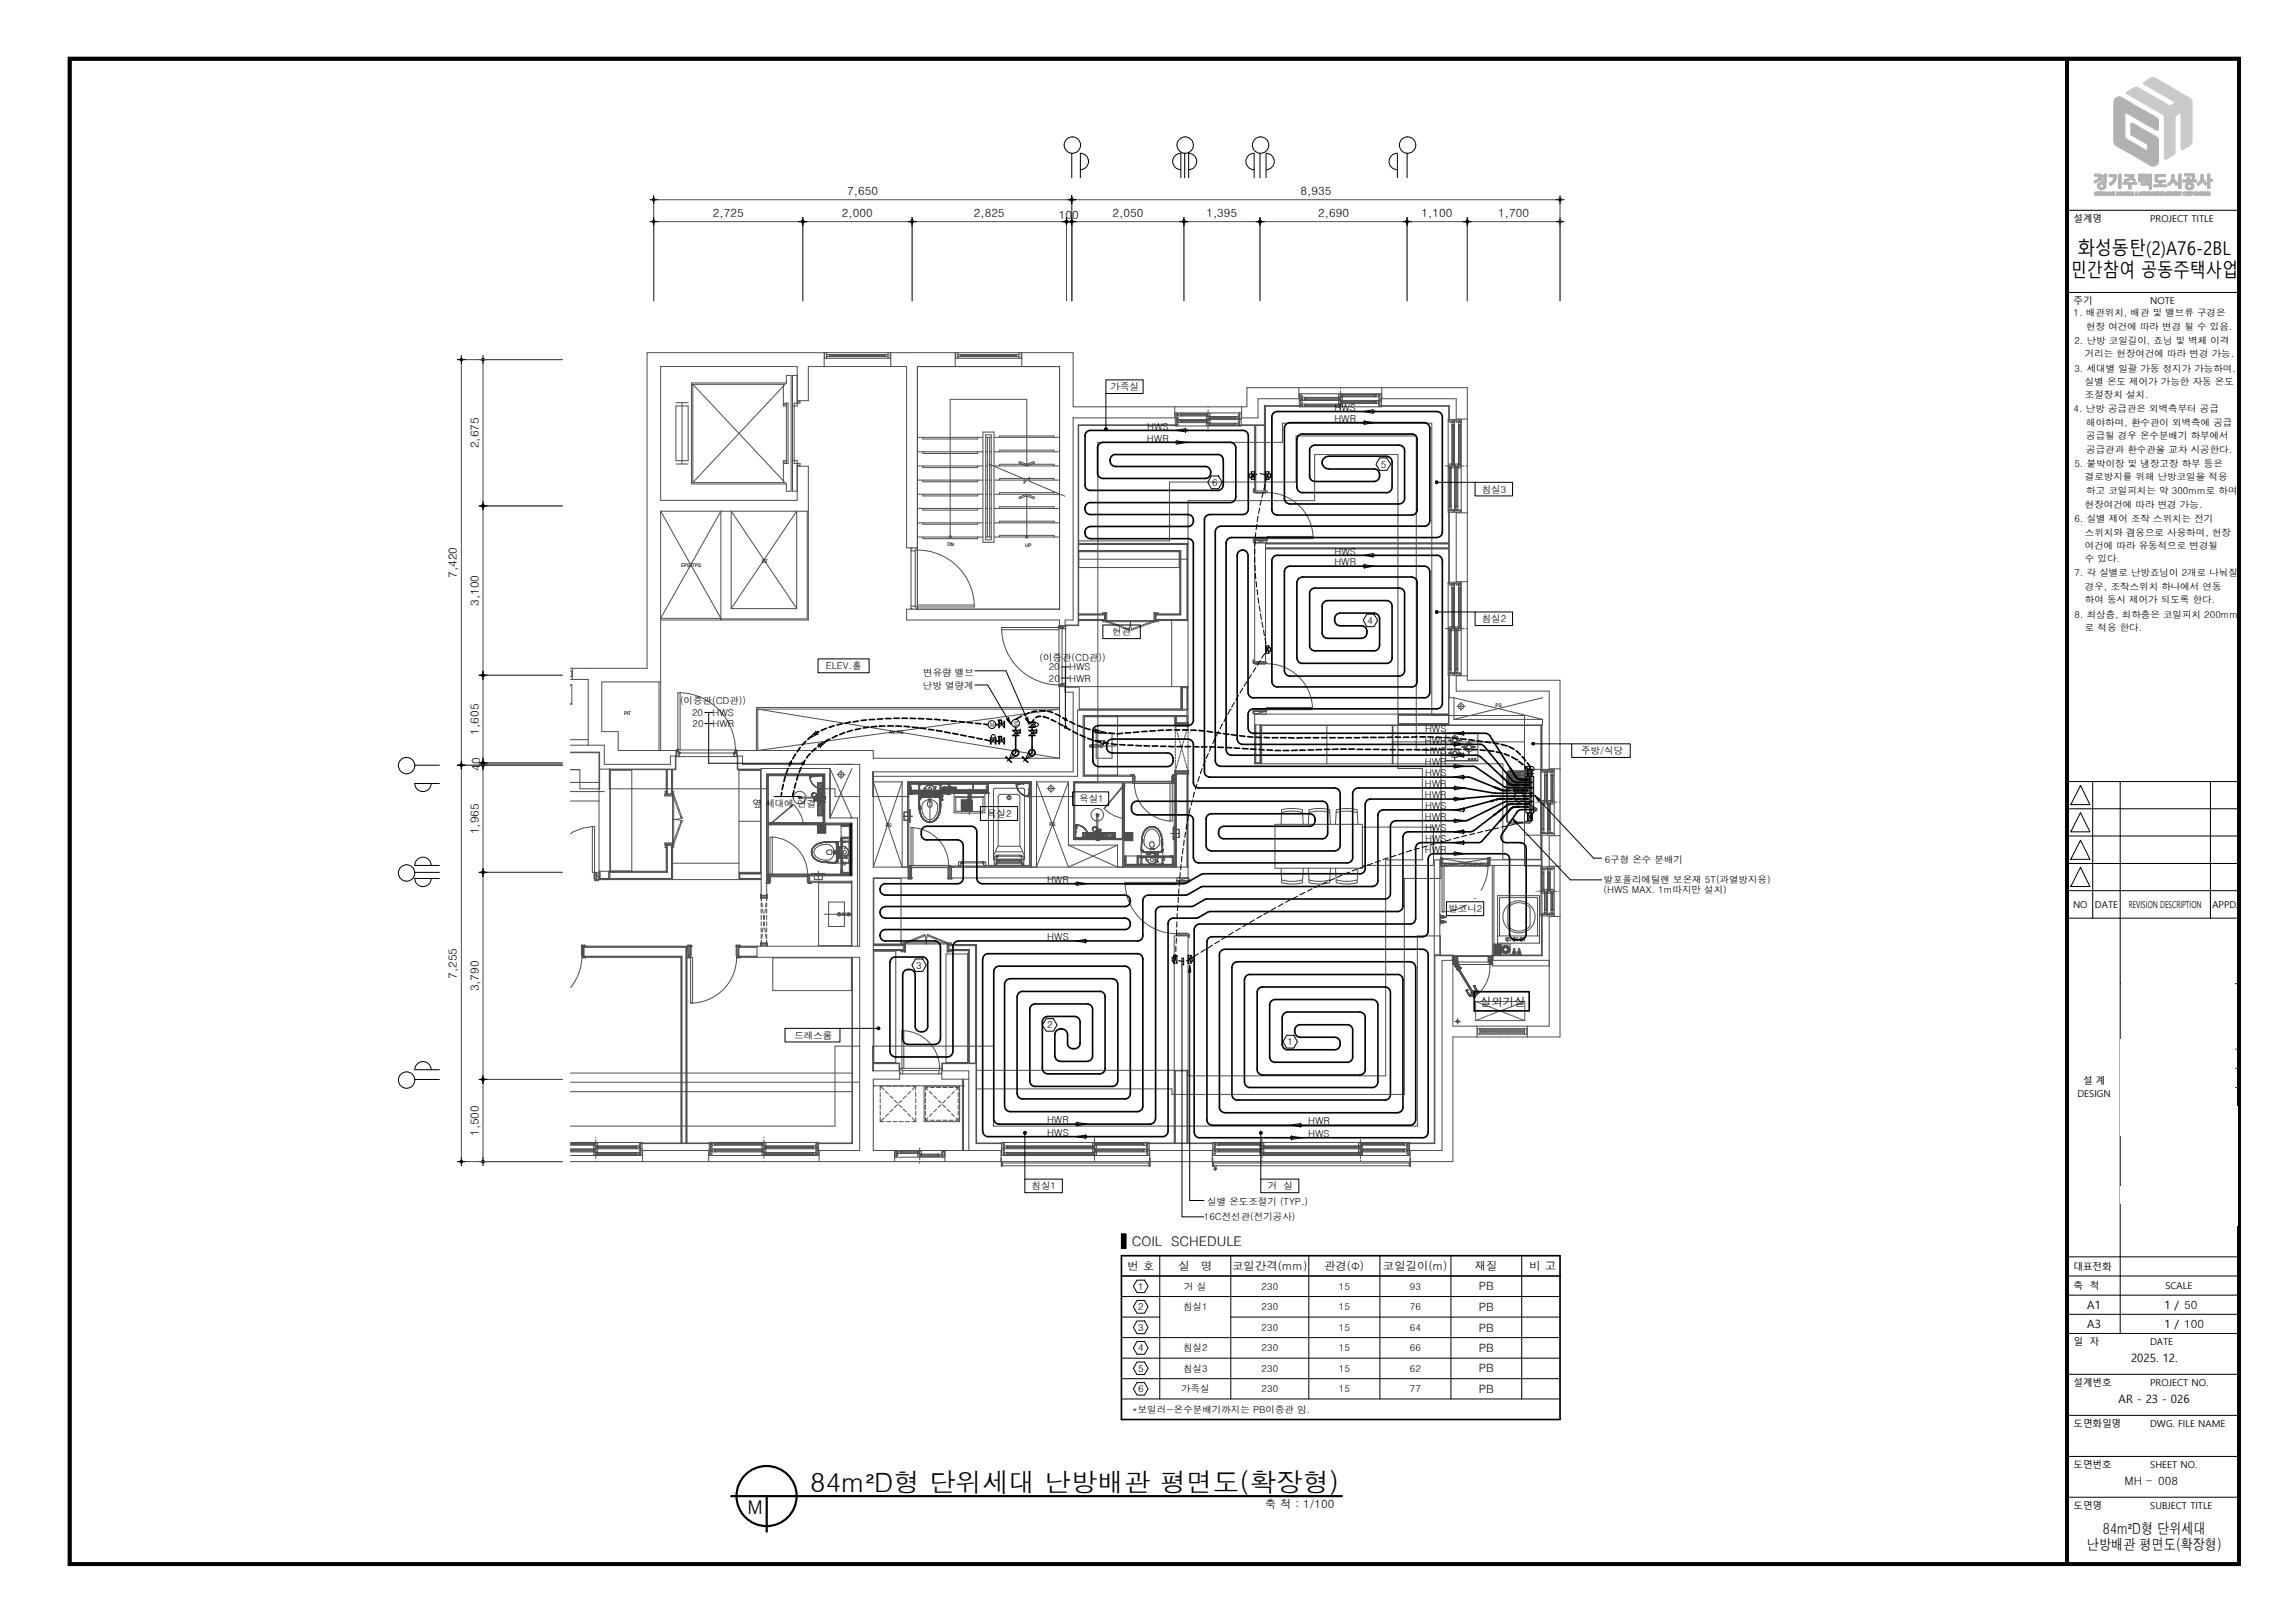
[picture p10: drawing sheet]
<svg xmlns="http://www.w3.org/2000/svg" width="420mm" height="297mm" viewBox="0 0 420 297" stroke-linecap="round" stroke-linejoin="round" font-family="sans-serif">
<defs><g id="words">
<text font-size="4.9" x="148.3" y="273">84m²D형 단위세대 난방배관 평면도(확장형)</text>
<g font-size="3.5">
<text x="380.2" y="46.6">화성동탄(2)A76-2BL</text>
<text x="379" y="50.6">민간참여 공동주택사업</text>
<text x="136.8" y="277">M</text>
</g>
<g font-size="2.8">
<text x="384.9" y="280.7">84m²D형 단위세대</text>
<text x="381.9" y="283.7">난방배관 평면도(확장형)</text>
</g>
<text font-size="2.4" x="207.2" y="228">COIL SCHEDULE</text>
<g font-size="2.1">
<text x="155" y="35.7">7,650</text>
<text x="238" y="35.7">8,935</text>
<text x="130.5" y="39.7">2,725</text>
<text x="154.1" y="39.7">2,000</text>
<text x="178.2" y="39.7">2,825</text>
<text x="193.8" y="40">100</text>
<text x="203.6" y="39.7">2,050</text>
<text x="220.8" y="39.7">1,395</text>
<text x="241.2" y="39.7">2,690</text>
<text x="260.1" y="39.7">1,100</text>
<text x="274.2" y="39.7">1,700</text>
<text x="87.6" y="82" transform="rotate(-90 87.6 82)">2,675</text>
<text x="83.6" y="105.7" transform="rotate(-90 83.6 105.7)">7,420</text>
<text x="87.6" y="110.9" transform="rotate(-90 87.6 110.9)">3,100</text>
<text x="87.6" y="134.4" transform="rotate(-90 87.6 134.4)">1,605</text>
<text x="87.9" y="141" transform="rotate(-90 87.9 141)">40</text>
<text x="87.6" y="152.7" transform="rotate(-90 87.6 152.7)">1,965</text>
<text x="83.6" y="179.1" transform="rotate(-90 83.6 179.1)">7,255</text>
<text x="87.6" y="181.4" transform="rotate(-90 87.6 181.4)">3,790</text>
<text x="270.9" y="184.1">실외기실</text>
<text x="87.6" y="207.9" transform="rotate(-90 87.6 207.9)">1,500</text>
<text x="206.3" y="232.4">번 호</text>
<text x="215.6" y="232.4">실</text>
<text x="219.8" y="232.4">명</text>
<text x="225.5" y="232.4">코일간격(mm)</text>
<text x="242.3" y="232.4">관경(Φ)</text>
<text x="253.1" y="232.4">코일길이(m)</text>
<text x="269.9" y="232.4">재질</text>
<text x="279.9" y="232.4">비 고</text>
<text x="270.6" y="236.1">PB</text>
<text x="270.6" y="239.9">PB</text>
<text x="382" y="239.5">A1</text>
<text x="396.1" y="239.5">1 / 50</text>
<text x="270.6" y="243.7">PB</text>
<text x="382" y="243">A3</text>
<text x="396.1" y="243">1 / 100</text>
<text x="270.6" y="247.4">PB</text>
<text x="270.6" y="251.1">PB</text>
<text x="390" y="249.2">2025. 12.</text>
<text x="270.6" y="254.9">PB</text>
<text x="387.7" y="256.8">AR - 23 - 026</text>
<text x="231.5" y="275.9">축 척 : 1/100</text>
<text x="388.8" y="271.8">MH - 008</text>
</g>
<g font-size="1.7">
<text x="379.5" y="40.6">설계명</text>
<text x="393.5" y="40.6">PROJECT TITLE</text>
<text x="379.5" y="55.6">주기</text>
<text x="379.5" y="57.9">1. 배관위치, 배관 및 밸브류 구경은</text>
<text x="393.5" y="55.6">NOTE</text>
<text x="379.6" y="62.9">2. 난방 코일길이, 죠닝 및 벽체 이격</text>
<text x="381.6" y="65.4">거리는 현장여건에 따라 변경 가능.</text>
<text x="381.8" y="60.4">현장 여건에 따라 변경 될 수 있음.</text>
<text x="203.3" y="71.3">가족실</text>
<text x="379.6" y="68">3. 세대별 일괄 가동 정지가 가능하며.</text>
<text x="381.6" y="70.5">실별 온도 제어가 가능한 자동 온도</text>
<text x="244.2" y="77.2">HWR</text>
<text x="244.2" y="75.2">HWS</text>
<text x="379.5" y="75.4">4. 난방 공급관은 외벽측부터 공급</text>
<text x="381.6" y="72.9">조절장치 설치.</text>
<text x="381.8" y="77.9">해야하며, 환수관이 외벽측에 공급</text>
<text x="209.9" y="80.8">HWR</text>
<text x="210" y="78.6">HWS</text>
<text x="381.8" y="80.4">공급될 경우 온수분배기 하부에서</text>
<text x="381.8" y="82.9">공급관과 환수관을 교차 시공한다.</text>
<text x="221.8" y="88.9">6</text>
<text x="252.7" y="85.6">5</text>
<text x="379.6" y="85.4">5. 붙박이장 및 냉장고장 하부 등은</text>
<text x="381.6" y="87.9">결로방지를 위해 난방코일을 적용</text>
<text x="271.2" y="90.1">침실3</text>
<text x="379.6" y="95.5">6. 실별 제어 조작 스위치는 전기</text>
<text x="381.6" y="92.9">현장여건에 따라 변경 가능.</text>
<text x="381.8" y="90.4">하고 코일피치는 약 300mm로 하며</text>
<text x="244.2" y="101.5">HWS</text>
<text x="381.6" y="98">스위치와 겸용으로 사용하며, 현장</text>
<text x="381.6" y="100.4">여건에 따라 유동적으로 변경될</text>
<text x="244.2" y="103.5">HWR</text>
<text x="379.6" y="105.5">7. 각 실별로 난방죠닝이 2개로 나눠질</text>
<text x="381.6" y="102.9">수 있다.</text>
<text x="381.6" y="108">경우, 조작스위치 하나에서 연동</text>
<text x="271.2" y="113.9">침실2</text>
<text x="379.6" y="113">8. 최상층, 최하층은 코일피치 200mm</text>
<text x="381.6" y="110.4">하여 동시 제어가 되도록 한다.</text>
<text x="203.6" y="116.3">현관</text>
<text x="250.3" y="114.2">4</text>
<text x="381.6" y="115.5">로 적용 한다.</text>
<text x="151.1" y="122.5">ELEV.홀</text>
<text x="169" y="123.7">변유량 밸브</text>
<text x="190.2" y="120.9">(이중관(CD관))</text>
<text x="191.9" y="122.7">20</text>
<text x="192" y="124.7">20</text>
<text x="195.7" y="124.7">HWR</text>
<text x="195.7" y="122.7">HWS</text>
<text x="124.5" y="128.9">(이중관(CD관))</text>
<text x="126.6" y="131">20</text>
<text x="130.4" y="131">HWS</text>
<text x="168.9" y="126.2">난방 열량계</text>
<text x="126.7" y="133.1">20</text>
<text x="130.4" y="133.1">HWR</text>
<text x="260.8" y="136.1">HWR</text>
<text x="260.8" y="134">HWS</text>
<text x="289.4" y="137.9">주방/식당</text>
<text x="260.8" y="140.1">HWR</text>
<text x="260.8" y="138">HWS</text>
<text x="260.8" y="142.1">HWS</text>
<text x="137.8" y="147.7">옆 세대에 연결</text>
<text x="180.6" y="149.5">욕실2</text>
<text x="197.5" y="146.8">욕실1</text>
<text x="260.8" y="144">HWR</text>
<text x="260.8" y="146.1">HWR</text>
<text x="260.8" y="148.1">HWS</text>
<text x="260.8" y="150">HWR</text>
<text x="260.8" y="152.1">HWS</text>
<text x="260.8" y="154">HWS</text>
<text x="191.6" y="161.6">HWR</text>
<text x="260.8" y="156.1">HWR</text>
<text x="293.5" y="161.5">발포폴리에틸렌 보온재 5T(과열방지용)</text>
<text x="293.7" y="157.9">6구형 온수 분배기</text>
<text x="265.1" y="166.9">발코니2</text>
<text x="293.5" y="163.5">(HWS MAX. 1m따지만 설치)</text>
<text x="379.4" y="166.1">NO</text>
<text x="383.4" y="166.1">DATE</text>
<text x="389.6" y="166.1">REVISION DESCRIPTION</text>
<text x="404.9" y="166.1">APPD.</text>
<text x="191.7" y="172.1">HWS</text>
<text x="167.7" y="177.3">3</text>
<text x="145.4" y="190.1">드레스룸</text>
<text x="191.6" y="188.2">2</text>
<text x="235.6" y="191.2">1</text>
<text x="380.2" y="200.8">DESIGN</text>
<text x="381.2" y="198.3">설 계</text>
<text x="191.6" y="205.6">HWR</text>
<text x="191.7" y="207.8">HWS</text>
<text x="239.4" y="205.8">HWR</text>
<text x="239.4" y="208">HWS</text>
<text x="188.8" y="217.7">침실1</text>
<text x="220.9" y="220.4">실별 온도조절기 (TYP.)</text>
<text x="232" y="217.7">거 실</text>
<text x="220.3" y="223.3">16C전선관(전기공사)</text>
<text x="379.5" y="232.4">대표전화</text>
<text x="208.3" y="236">1</text>
<text x="208.3" y="239.7">2</text>
<text x="216.5" y="239.7">침실1</text>
<text x="216.7" y="236">거 실</text>
<text x="230.9" y="236">230</text>
<text x="230.9" y="239.7">230</text>
<text x="245" y="236">15</text>
<text x="245" y="239.7">15</text>
<text x="258" y="236">93</text>
<text x="258" y="239.7">76</text>
<text x="379.5" y="235.9">축</text>
<text x="382.4" y="235.9">척</text>
<text x="396.3" y="235.9">SCALE</text>
<text x="208.3" y="243.5">3</text>
<text x="230.9" y="243.5">230</text>
<text x="245" y="243.5">15</text>
<text x="258" y="243.5">64</text>
<text x="208.3" y="247.3">4</text>
<text x="208.3" y="251">5</text>
<text x="216.5" y="247.3">침실2</text>
<text x="216.5" y="251">침실3</text>
<text x="230.9" y="247.3">230</text>
<text x="230.9" y="251">230</text>
<text x="245" y="247.3">15</text>
<text x="245" y="251">15</text>
<text x="258" y="247.3">66</text>
<text x="258" y="251">62</text>
<text x="379.5" y="246.1">일</text>
<text x="382.4" y="246.1">자</text>
<text x="393.5" y="246.1">DATE</text>
<text x="208.3" y="254.8">6</text>
<text x="216.2" y="254.8">가족실</text>
<text x="230.9" y="254.8">230</text>
<text x="245" y="254.8">15</text>
<text x="258" y="254.8">77</text>
<text x="379.5" y="253.6">설계번호</text>
<text x="393.5" y="253.6">PROJECT NO.</text>
<text x="207.2" y="258.5">*보일러~온수분배기까지는 PB이중관 임.</text>
<text x="379.5" y="261.1">도면화일명</text>
<text x="393.5" y="261.1">DWG. FILE NAME</text>
<text x="379.5" y="268.6">도면번호</text>
<text x="393.5" y="268.6">SHEET NO.</text>
<text x="379.5" y="276.1">도면명</text>
<text x="393.5" y="276.1">SUBJECT TITLE</text>
</g>
<g font-size="1.1">
<text x="185.5" y="132" transform="rotate(90 185.5 132)">M</text>
<text x="181.2" y="133.1">M</text>
</g>
<g font-size=".9">
<text x="173.4" y="99.9">DN</text>
<text x="187.6" y="100">UP</text>
<text x="124.7" y="103.7">EPS/TPS</text>
<text x="139.4" y="102.9">ST</text>
<text x="114.2" y="130.8">PIT</text>
<text x="273.7" y="129.5">PS</text>
<text x="162.8" y="134.2">AV/PS</text>
<text x="162.1" y="151.4">PS</text>
<text x="192.1" y="151.2">PS</text>
</g>
</g></defs>
<!-- layer: 0705 -->
<g fill="none" stroke="#4d4d4d" stroke-width=".18">
<path d="M119.6 36v19M120.1 36.5h75.6M196.1 36v19M196.6 36.5h88.4M285.5 36v19M120.1 40.6h26.3M146.9 40.1v14.9M147.4 40.6h19M166.9 40.1v14.9M167.4 40.6h27.3M195.2 40.6h.9M195.2 40.1v14.9"/>
<path d="M196.6 40.6h19.6M216.7 40.1v14.9M217.2 40.6h12.9M230.6 40.1v14.9M231.1 40.6h25.9M257.5 40.1v14.9M258 40.6h10M268.5 40.1v14.9M269 40.6h16M83.9 65.8h19M84.4 66.3v73.2M88.4 66.3v25.8"/>
<path d="M196.4 74.4h31.8v-3.5h40.3v53.6h17v65.3h-19.6v22.8h-109.5M215 74.4v2.1h-18.6v37h-1.5v1M215.1 75.6h12v2.4h-12zM215.1 77.8h-17.7v36.7h-3.5v-1M215.1 77.7h-17.8v36.7h-2.4M215.1 76.8h12M215.3 77.8h.1M215.3 76.6h.1M215.3 75.6v.3h.3l-.1 .2h5.9v-.4h-5.9v.2M215.5 76.9h5.9v.4h-5.9l.1-.1zM215.6 75.9v.1h-.3v.4h.3v.1h-.3v.6h.3v.1h-.3v.4h.3v.1h-.3v.3M216.2 77h4.7"/>
<path d="M216.2 77.2h4.7M216.2 75.8v.2M216.2 77v.2M216.2 76h4.7M216.3 76.9l-.2 .1v.2l.2 .1M216.3 76.1l-.2-.1v-.2h4.8l-.1 .3M216.3 75.7v.1M220.8 77.4h5.9l-.1 .1 .1 .3h-5.9zM220.8 76.9l.1 .1v.2l-.1 .1M220.8 75.7v.1M220.9 75.8v.2M220.9 77v.2"/>
<path d="M221.1 74.4v.1M221.1 75.1v3.4M221.1 78.8v.1M221.3 77.7h4.8M221.3 77.6h4.8M221.3 76.4v.2M221.3 77.5v.3M221.3 76.5h4.8M221.4 77.4l-.1 .1v.3h.1M221.4 76.6h-.1v-.2h4.9v.2h-.2M221.4 76.2v.2M226 77.4l.2 .1v.3h-.2"/>
<path d="M226 76.2v.2M226.1 76.4v.2M226.1 77.5v.3M226.6 76.4v.1M226.7 76.4v-.2h-5.9v.4h5.9v-.1M226.8 77.8h.1M226.8 76.6h.1M226.8 75.6v.3h-.2l.2 .1v.4h-.2v.1h.2v.6h-.2l.2 .1v.4h-.2l.2 .1v.3M227.1 77.8h4.5M229.6 77.8v12M229.7 77.8v12M229.8 77.8v12"/>
<path d="M231.4 74.1v3.5M231.4 77.8v12M231.5 77.8v12M237.7 70.9v2.1h-7.5v3.5h-3v-2.1M237.8 74.3h-6.2v15.5M237.8 74.2h-6.3v3.5h-4.4M237.8 72.1h15v2.3h-15zM237.8 73.3h15M238 74.3h.1M238 73.1h.1M238 72.1v.3h.3v.1h-.3v.4h.4v.1h-.4v.6h.3v.1h-.3v.4h.3v.1h-.3v.2M238.3 73.9h7.4v.4h-7.4l.1-.1z"/>
<path d="M238.3 72.9v-.2h7.4v.5h-7.4v-.2M238.3 72.9v.1M238.8 74.2h6.3M238.8 74.1h6.3M238.8 72.9v.2M238.8 74v.3M238.8 73h6.3M238.9 73.9l-.1 .1v.3h.1M238.9 72.7v.2M238.9 73.2l-.1-.3h6.4v.2l-.2 .1M245 73.9l.2 .1v.3h-.2M245 72.7v.2"/>
<path d="M245 73.4h7.4l-.1 .1 .1 .3h-7.4zM245.1 72.9v.2M245.1 74v.3M245.3 70.9v.2M245.3 71.5v3.5M245.3 75.3v.1M245.5 72.3h6.4v.2h-6.4zM245.5 73.7h6.3M245.5 73.5h6.3M245.5 72.3v.2M245.5 73.5v.2M245.7 72.2v.1"/>
<path d="M245.7 72.5v.1M245.7 73.4l-.2 .1v.2l.2 .1M251.7 73.4l.2 .1v.2l-.2 .1M251.7 72.2v.1M251.7 72.5v.1M251.8 72.3v.2M251.8 73.5v.2M252.3 72.4v.1M252.4 72.4v-.2h-7.4v.4h7.4v-.1M252.5 74.3h.1M252.5 73.1h.1M252.5 72.1v.3h-.2v.1h.2v.4h-.2v.1h.2v.6h-.2l.2 .1v.4h-.2l.2 .1v.2"/>
<path d="M252.8 74.3h12.3v2.5M252.8 74.2h12.4v2.6M252.9 70.9v2.1h13.6v3.7h2M265 77h.3v.2l.1-.2h.4v.2l.1-.2h.6v.2h.1v-.2h.5l.1 .2M265 76.8h2.4v16.9h-2.4zM265.7 77.2l.1 .1 .3-.1v8.4h-.4zM265.7 77.9l.1-.2h.2l.1 .2M265.8 77.7h.2M265.8 77.7v7.3M266 77.7v7.3M266 77h.1M266.2 76.8v16.9"/>
<path d="M266.9 77.9l.1-.2h.2v7.4h-.2l-.1-.2M267 77.7h.2M267.1 77.7v7.3M267.2 77h.1M267.2 77.9h.1M267.4 77h-.2v.3l-.3-.1v8.4h.4v-8.4h-.1M87.9 92.6h15M88.4 93v30.1M197.4 99h16.6v-10.8h23.2v-8.4h22v57.4h4.5v23.6h-6.7v39.5h-42.5v-1h-35.8M197.4 99.5h19.9v14h-5.8M197.4 99.6h19.8v13.8h-5.7M197.4 99.4h20"/>
<path d="M229.5 89.8h2.4v.3h-.3M229.5 90h-.1v-.5h.1v.6h.3M229.6 98.9v22.2h2v-21.8M229.8 90.1h.1M229.8 98.6h.1M229.8 90.1h1.8v.1h-1.8zM229.8 98.5h1.8v.1h-1.8zM229.8 98.6h-.3v.6h-.1v-.5h.1M231.6 90.1h.1M231.6 98.6h.1M231.6 99.4h33.5M231.6 99.5h33.5"/>
<path d="M231.6 98.6h8.7v-.4h-8.4v.7h-2.4M231.8 98.9l-2.2 .4h35.5M231.8 98.6v.7M231.9 90.2a8.4 8.4 0 0 1 8.4 8M263.9 85.3h.1M264.5 85.3h3.4M265 93.5h.3v-.3h.1v.3h.4v-.3h.1v.3h.6v-.3h.1v.3h.5v-.3h.1v.3h.2M265.1 93.7v12.9M265.2 85.6v-.2h.3l.1 .2M265.2 92.6v.2h.3l.1-.2M265.2 84.9h.4v8.4l-.1-.1-.3 .1zM265.2 93.7v12.9"/>
<path d="M265.2 92.7h.3M265.2 85.5h.3M265.3 85.5v7.2M265.4 85.5v7.2M265.7 84.9l.1 .2h.2l.1-.2M265.8 85h.2M266 93.5h.1M266.4 85.6v-.2h.2v7.4h-.2v-.2M266.4 92.7h.2M266.4 85.5h.2M266.5 85.5v7.2M266.5 93.3h-.1v-8.4h.4v8.4h-.2"/>
<path d="M266.5 93.2h.1M266.6 85.6h.2M266.6 92.6h.2M267 85h.2M267.2 93.5h.1M267.2 84.9h.1M268.2 85.3h.2M268.5 93.9h-2v12.5h2M183.3 115.2a10.4 10.4 0 0 0 11.2 10v-.1M193.5 114.8h.5v.1M193.7 114.7v.2M193.8 114.8v-.2h1.2v11h-1.2v-10.8"/>
<path d="M193.9 114.6h.1M194 114.6h.1M194 114.9h.5v.1M194 114.8v.1h.3l-.3 .1M194 114.8h-10.7v.4h10.5M194 114.9v.1M194.3 115h.7M194.4 115v10.1M194.4 114.9h.1M194.4 114.9v.1M194.4 115h.1M194.9 114.6h.1"/>
<path d="M195 114.6v.4M197.4 113.6h20v-22h23.2v-8.4h15.2v57.4h4.5v16.8h-6.7v39.5h-36.2M197.4 101h18.5v11.3h-4.5M197.4 100.9h18.6v11.5h-4.5M197.4 100.8h18.7v11.7h-4.6M197.4 112.5h4.7M197.4 112.4h4.7M197.4 112.3h4.9M197.4 113.4h4.7M197.4 113.5h4.7M197.4 102.3h20M201.8 113.6v.2h10.1v-.2"/>
<path d="M202.1 112.3v1.3M202.3 112.1h-.5v.2M202.3 113.8h.2M202.5 113.6v-1.5h-.2v1.7M202.5 113.6h-.1l-.1 .2M202.6 113.9h.2M202.6 113.7l.3 .1M202.9 114l.3 .1M203 113.8l.3 .1M203.3 114.1l.3 .1M203.4 113.9l.2 .1M203.7 114.2l.2 .1"/>
<path d="M203.7 114l.3 .1M204 114.4h.2M204.1 114.2l.2 .1M204.4 114.5l.2 .1M204.4 114.3l.3 .1M204.7 114.6l.2 .1M204.8 114.4l.2 .1M205.1 114.7l.2 .1M205.1 114.6h.3M205.4 114.9h.2M205.5 114.7l.2 .1M205.7 115l.3 .1"/>
<path d="M205.8 114.8l.2 .1M206.1 115.1l.2 .1M206.2 114.9l.2 .1M206.5 115.2l.1 .1M206.6 115.1h.1l-.1 .2M206.7 115.1l-.1 .2M206.7 114.8v.2M206.8 114.4v.3M206.9 113.6v.3M206.9 114.3l-.1-.3v.3M206.9 114.4v.3M207 114.8v.2"/>
<path d="M207.1 115.1v.2M207.2 115.1h-.1v.2M207.3 115.2l-.2 .1M207.5 114.9l-.2 .1M207.6 115.1l-.2 .1M207.9 114.8l-.2 .1M208 115l-.3 .1M208.2 114.7l-.2 .1M208.3 114.9h-.2M208.6 114.6h-.3M208.6 114.7l-.2 .1M208.9 114.4l-.2 .1"/>
<path d="M209 114.6l-.2 .1M209.3 114.3l-.3 .1M209.3 114.5l-.2 .1M209.7 114.2l-.3 .1M209.7 114.4h-.2M210 114l-.2 .1M210.1 114.2l-.2 .1M210.4 113.9l-.3 .1M210.4 114.1l-.2 .1M210.7 113.8l-.2 .1M210.8 114l-.3 .1M211.1 113.7l-.3 .1"/>
<path d="M211.1 113.9h-.2M211.2 113.6v-1.5h.2v1.7M211.2 113.6h.1l.1 .2M211.4 113.8h-.2M211.4 112.1h.5v.2M211.5 112.3v1.3M214.4 113.7v12M215.8 100.9v3h-18.4M217.4 113.7v19.4M231.6 100.5h33.5M231.6 100.4h33.5M231.6 100.3h33.5"/>
<path d="M263.9 115h.1M264.5 115h3.4M265 106.6h2.4v17h-2.4zM265 106.8h.3v.3h.1v-.3h.4v.3M265.2 115.4v-.2h.3l.1 .2M265.2 114.7h.4v8.4l-.1-.1-.3 .1zM265.2 115.3h.3M265.3 115.3v7.3M265.4 115.3v7.3M265.7 114.7l.1 .2h.2l.1-.2M265.7 107h.4v8.4h-.4zM265.7 107.7l.1-.2h.2l.1 .2"/>
<path d="M265.8 114.8h.2M265.8 107.6h.2M265.8 107.6v7.2M265.9 107.1v-.3h.6v.3h.1v-.3h.5v.3M266 107.6v7.2M266 106.8h.1M266.2 106.6v17M266.4 115.4v-.2h.2v7.4h-.2v-.2M266.4 115.3h.2M266.5 115.3v7.3M266.6 115.4h.2M266.9 107.7l.3-.2v7.4l-.3-.2"/>
<path d="M267 114.8h.2M267 107.6h.2M267.1 107.6v7.2M267.2 106.8h.1M267.2 107.7h.1M267.2 114.7h.1M267.4 106.8h-.2v.3l-.3-.1v8.4h.4v-8.4h-.1M268.2 115h.2M87.9 139.6h15M87.9 123.6h15M88.4 124.1v15M88.4 139.6v.4"/>
<path d="M193.9 125.6h.1M194 125.6h.1M194.3 125.1h.7M194.4 125.1v.1M194.4 125.2h-.4v.1M194.4 125.1h.1M194.9 125.6h.1M194.9 125.7v1h1.5v14.5h-36.6v17.5M194.9 125.8h2.4M195 125.1v.5M197.4 125.7h-3.5v13.1M197.4 129.8h20"/>
<path d="M197.5 129.8v-4.1h18.6v4.1M199.4 136.6v-.2h.1l-.1 .3M199.4 136.5h4.9M199.4 136.6v.1M199.5 136.6h.1M199.5 136.5h.1M199.6 136.4l.1 .3h1.3M199.7 136.3h1.3M199.7 136.3h-.1M199.8 136.2v.6M199.9 136.3v.4M200.6 134.2h2.9v4.6h-2.9z"/>
<path d="M200.7 136.3h.1M200.8 136.4l-.1 .3M200.9 136.3h.1M201 136.7h-.1M201 136.4v.3M204.5 131.1v10.8M215 131.1v1.8l.2 .4M215.1 131.1v2M215.1 133.3v.4M215.1 133.9v.4M215.1 134.5v.3M215.1 135v.4"/>
<path d="M215.1 135.6v.4M215.1 136.2v.4M215.1 136.8v.3M215.1 137.3v.4M215.1 137.9v.4M215.1 138.5v.4M215.1 139.1v.4M215.1 139.6v.4M215.1 132.5h2.3M215.2 131.1v1.3h2.1v-1.3M215.2 132.5l.1 .4h2l.1-.1M215.2 132.7h2.2"/>
<path d="M215.3 131.1v1.2h1.9v-1.2M215.3 133.5l.1 .3M215.4 134l.1 .4M215.5 139.6l-.1 .3M215.6 134.5l.1 .4M215.7 139l-.1 .4M215.7 135.1l.1 .4M215.8 138.5l-.1 .3M215.9 135.7l.1 .3M216 137.9l-.1 .4M216.1 136.2l.1 .4M216.2 137.3l-.1 .4"/>
<path d="M216.2 136.8l.1 .3M216.3 129.8v-4h1v4M216.3 136.8l-.1 .3M216.4 137.3l.1 .4M216.4 129.8v-3.9h.8v3.9M216.5 136.2l-.1 .4M216.5 137.9l.1 .4M216.6 135.7l-.1 .3M216.7 138.5l.1 .3M216.8 135.1l-.1 .4M216.8 139l.1 .4M216.9 134.5l-.1 .4"/>
<path d="M217 139.6l.1 .3M217.1 134l-.1 .4M217.2 133.5l-.1 .3M217.4 131.1h-19v10.8h9.2v1.5M217.4 133.3v.4M217.4 133.9v.4M217.4 134.5v.3M217.4 135v.4M217.4 135.6v.4M217.4 136.2v.4M217.4 136.8v.3M217.4 137.3v.4"/>
<path d="M217.4 137.9v.4M217.4 138.5v.4M217.4 139.1v.4M217.4 139.6v.4M217.4 125.7h-1.2v4.1M217.4 132.3h.1v.6l-.2 .4M229.4 121.2h2.4v.2h-.3M229.4 121.3h-.1v-.5h.1v.6h.3M229.5 130.7h35.6M229.5 130.2v.5M229.6 130.7v9.1h1.2v-7.1M229.7 121.4h.1"/>
<path d="M229.7 129.9h.1M229.7 121.4h1.8v.1h-1.8zM229.7 129.8h1.8v.1h-1.8zM229.7 132.7v7h1v-7M229.7 129.9h-.3v.7h-.1v-.6h.1M229.8 132.7v6.9h.8v-6.9M230.9 132.8h23.9v7h-23.9zM231.5 121.4h.1M231.5 129.9h.1M231.7 129.9v.8M231.7 130.2l-2.2 .5M231.8 121.5a8.4 8.4 0 0 1 8.4 8"/>
<path d="M240.2 129.5h-8.4v.7h-2.4M240.2 129.5v.4h-8.7M242.8 132.8v7M254.9 132.8h27.1v24.4h-7v-17.4h-20.1zM254.9 135.8h24.1M255.9 130.7v2M255.9 132.6h9.2M255.9 132.5h9.2M255.9 130.8h9.2M264.6 134.2h5.9M264.6 134.1h5.9v5.2h-5.9zM264.6 139.2h5.9"/>
<path d="M265 135.5h.7zM265 137.8h.7zM265 123.3h.3v-.2h.1v.2h.4v-.2h.1v.2h.6v-.3h.1v.3h.5v-.2h.1v.2h.2M265.1 123.6v9.1M265.1 127.7h1M265.2 122.4v.2h.3l.1-.2M265.2 123.6v4.1M265.2 122.6h.3M266 123.3h.1M266.1 127.7v3.9M266.1 131.6h16.2M266.1 127.7l16.2 3.9"/>
<path d="M266.2 134.4v.5zM266.2 136.1v.5zM266.2 136.8v.6zM266.2 138.3v.7zM266.4 122.6h.2M266.5 123.1h-.1v-8.4h.4v8.4h-.2M266.5 123.1h.1M266.6 129.3h1.5M266.6 122.4h.2M266.8 137.8h.7zM266.8 135.5h.7zM267.2 123.3h.1"/>
<path d="M267.4 128.5v1.5M267.5 136.7h.8zM268.5 123.7h-2v2.8h17v14.2h2M268.8 135.6v.6zM268.8 137.3v.6zM268.8 138.8l.1 .3zM269.4 136.7h.7zM269.4 138.8v.3zM270 138.8v.3zM282.1 132.7v8.1M282.2 132.7v8.1M282.3 131.6v1.1h-52.7"/>
<path d="M282.3 127.7l-16.2 3.9M83.9 140h19M84.4 140.5v71.6M87.9 159.6h15M88.4 140.5v18.7M159.8 158.7h57.6M159.8 143.1h5.3v15.6zM159.8 142.1h37.4v-12.1h20v.9h-19v11.2h9.1M164.3 145.8h1.9v-2.6h22.4v2.6h8v-2.6h4.3v-62.3h33.8v-3.5h27.3v53.5h17v27.6h3.2M165.1 143.1l-5.3 15.6M165.3 149.4h1.7M166.1 158.7v-15.6h22.6v15.6"/>
<path d="M166.2 158.7v2h-6.4v35.3h4.8M166.3 158.4v-15.1h22.2v15.2h-14.9v2.3M166.4 144.7h14.5M166.4 148.2h.1v2.3h-.1zM166.4 158.5h.3v2.3M166.4 148.6h-.9v1.5h.9M166.5 148.2v2.3M166.5 145.1h.1M166.5 145.3h.1M166.5 143.4v1.7h.2v-1.6M166.5 145.3h7.3M166.5 145.1v.2"/>
<path d="M166.5 145.3h7.2M166.6 145.1h.1M166.6 145.3h.1M166.6 143.5h.1M166.6 143.4v.1M166.6 145v.3M166.6 143.5h14.1M166.6 145h.1M166.6 144.9v.1M166.6 158.5v2.3M166.7 144.9h-.1M166.7 144.6h.1"/>
<path d="M166.7 144.7h.1M166.7 144.8h.1M166.7 145.3h.1M166.7 144.9h.1M166.7 144.1l.1-.1v.8M166.7 151.5a6.9 6.9 0 0 1 6.9 6.9M166.7 151.5v7.4M166.7 158.8h6.9M166.7 151.5h.4v6.9M166.8 144.8h.1M166.8 145.3h.1M166.8 144.6h6.6"/>
<path d="M166.8 144.8h6.7M166.8 144.8h-.1M166.8 144.7h-.1M166.8 144.9h.1M166.8 158.8v1.9h-.1M166.8 144.9h6.7M166.8 145h.1M166.8 144.8l-.1 .1M166.9 145h.1M166.9 145.3h.1M166.9 145h6.5M166.9 145.2h.1"/>
<path d="M166.9 145v.3M166.9 145.2h6.4M166.9 145.1h6.4M167 145.1v.1M168.1 145.4v1.2zM168.1 145.4h.1M168.1 146.3h.1M168.1 146v.4M168.1 146.4h.1M168.1 146h.1M168.1 146v.3M168.1 144.9h.1"/>
<path d="M168.1 144.9l.2 3.4 .2 .9 .3 .4a1.63 1.63 0 0 0 1.7 .8 1.63 1.63 0 0 0 1.3-1.3l.3-1.1 .1-3.1M168.1 144.8v.1M168.1 145.4a7.2 7.2 0 0 0 .8 4.4l.2 .3M168.2 146.2l.2 2.7M168.2 145.3l-.1 .1M168.2 145.4h.1M168.2 145.4l-.1 .6M168.2 145.3h.1M168.2 146.2h.1M168.2 146.1h.1M168.2 145h.1M168.2 145.4h-.1"/>
<path d="M168.2 144.9l-.1 .1M168.2 146.1v.1M168.2 145.7h.1M168.2 145.3v.1M168.2 145l1 .1 2.9-.1M168.2 145.9h.1M168.2 147.2l.2 1.1M168.2 145.9v.3M168.3 145.2h.1M168.3 145.2l-.2 .2M168.3 145.2l-.1 .1M168.3 143.7l.1 1"/>
<path d="M168.3 148h.1M168.3 145.9h.1M168.3 146.1h.1M168.3 146.2h.1M168.3 146.3h.1M168.3 144.7h.1M168.3 144.7l-.2 .2M168.3 143.7h-.2v1.2M168.3 148l.1 .5M168.3 146.1v1.5M168.3 145.9h-.1M168.4 145.3h-.2"/>
<path d="M168.4 144.7v.1M168.4 146.1h.1M168.4 147.7h.1M168.4 147.8h.1M168.4 147.9h.1M168.4 148h.1M168.4 145.3h.1M168.4 148l.5 1.7M168.4 148.5l.1 .3M168.4 145.2h.1M168.4 143.6h.1M168.4 143.6l-.3 .1"/>
<path d="M168.4 143.6h3.5M168.4 144.8l.9 .1 2.6-.1M168.4 143.6l-.1 .1M168.4 145.8h.1M168.4 146h.1M168.4 144.8l-.2 .2M168.4 144.8h.1M168.4 145.8l-.1 .1M168.4 146v.1M168.4 148.9l.7 1.2M168.5 145.3v.1M168.5 145.3h.1"/>
<path d="M168.5 145.3h-.1a1.18 1.18 0 0 0-.3 1.1v1.4l.2 .8M168.5 148.9h.1M168.5 145.8h.1M168.5 146h.1M168.5 146l-.2 .1 .1 1.9M168.5 145.3v.2M168.5 148.8v.1M168.5 148.9l.2 .6M168.5 148.8l.2 .7 .7 .7M168.5 145.5h.4M168.5 145.5h.1M168.5 145.5a.81 .81 0 0 0-.3 1l-.1 1.2 .4 1.6 .9 1 .7 .2 .4-.1 .9-.5 .6-1 .2-1.1-.1-2.1"/>
<path d="M168.5 145.5a.36 .36 0 0 0-.3 .5l-.1 1.3 .3 1.5 .5 1 .5 .5 .5 .1h.7l1-.7 .5-1.3v-1.8a1.23 1.23 0 0 0-.2-1.1M168.5 145.5h3.4M168.5 145.3l1-.2 2.3 .2M168.5 145.2h.1M168.5 145.7h.1M168.5 145.9h.1M168.5 145.2v.3M168.5 145.9v.1M168.6 145.7h.1M168.6 145.9h.1M168.6 145.9h3.3M168.6 145.9h-.1"/>
<path d="M168.7 145.2h.1M168.7 145.2h-.4M168.7 145.7h.1M168.7 145.8h.1M168.7 145.8h3M168.7 145.7v.1M168.7 145.8h3l.2 .2M168.7 145.8l-.3 .2M168.7 145.2h-.5l-.1 .2M168.7 145.1h.1M168.7 147.9a1.49 1.49 0 0 1 1.8-1.5 1.49 1.49 0 0 1 1 2 1.38 1.38 0 0 1-2 1.4l-.6-.8-.2-1.1M168.7 145.9h.1"/>
<path d="M168.7 145.1v.1M168.7 145.8v.1M168.8 145.1h.1M168.8 145.2h.1M168.8 145.1v.1M168.8 149.6l.1 .1M168.9 149.7l.4 .4M168.9 145.5h2.5M169 145.1h.1M169 149.8l.2 .3M169 145.7h.1M169.1 145.8h.1"/>
<path d="M169.1 145.7h.1M169.1 150.1h.1M169.1 145.7l-.6 .1M169.1 145.7v.1M169.1 150.1l.7 .3h.7M169.1 150.1a1.48 1.48 0 0 0 2.1 0M169.2 145.8h.1M169.2 145.5h.1M169.2 145.4h.1M169.2 145.4h.4M169.2 145.4v.4M169.2 145.4v.1"/>
<path d="M169.3 145.8h.1M169.3 150.2l.5 .2M169.4 145.8h1.5M169.4 145.8h.1M169.4 145.9h.1M169.4 145.8v.1M169.4 144.3v.1M169.4 150.2l.8 .2M169.5 145.8h.1M169.5 145.7h.1M169.5 145.7h1.3M169.5 145.7v.1"/>
<path d="M169.5 150.2v.1M169.5 144.3v.1M169.5 144.4h-.1M169.6 150.3l.3 .1M169.6 145.1l-.9 .1M169.6 145.4l.1 .1M169.6 145.4h.1M169.7 145.6l.1 .1M169.7 145.5h.1M169.7 145.4h.1M169.7 145.6h.1M169.7 145.5v.1"/>
<path d="M169.7 145.4h-.1M169.7 145.4v.1M169.8 146.8a.48 .48 0 0 1 .6 0 .48 .48 0 0 1 .1 .7 .48 .48 0 0 1-.7 .1zM169.8 145.7h.1M169.8 145.7h.8M169.8 144.3v.1M169.8 144.5l.1 .1M169.9 150.4h.1M169.9 144.1v.1M169.9 144.6l.2 .1M170 146.4l-.1-.1 .1-.1 .4 .1v.1M170 145.7h.1"/>
<path d="M170 146.4h.3M170 145.6h.1M170 145.6v.1M170 145.6l.1 .1M170.1 145.7h.1M170.1 145.6h.1M170.1 145.6v.1M170.1 144.1h-.1M170.2 144l.1 .1M170.2 145.1l-1.4 .1M170.2 145.1l1.4 .1M170.2 145.1h-1.2"/>
<path d="M170.2 145.7h.1M170.2 145.1h.1M170.2 143.2v7.4M170.2 144.7h-.1M170.3 145.7h.1M170.3 145.6h.1M170.3 145.6v.1M170.3 144.1l.1 .1M170.4 145.6h.1M170.4 145.7h.1M170.4 145.6v.1M170.4 144.6l-.1 .1"/>
<path d="M170.4 150.4h.1M170.5 144.2v.2M170.5 144.4l-.1 .1M170.5 145.7h.1M170.6 145.6h.1M170.6 145.5h.1M170.6 145.7h.1M170.6 145.5v.2M170.6 145.6l-.1 .1M170.6 145.6v.1M170.6 145.4h.1M170.6 145.5v.1"/>
<path d="M170.6 145.4v.1M170.7 145.4h.1M170.7 145.4h.4M170.7 145.4l-.1 .1M170.7 150.3l-.3 .1M170.8 145.8h.1M170.8 145.7h.1M170.8 145.7v.1M170.8 144.3v.1M170.8 150.2v.1M170.9 144.3v.1M170.9 144.4h-.1"/>
<path d="M170.9 145.8h.1M170.9 145.9h.1M170.9 145.8v.1M170.9 145.1l.7 .1M171 145.8h.1M171 150.2l-.3 .2h-.8M171.1 145.4l.1 .1zM171.1 145.4h.1M171.1 143.9v.1M171.1 144.1l.1 .1M171.1 145.5h.1M171.1 145.4v.4"/>
<path d="M171.1 150.1l-.6 .3M171.2 150.1h.1M171.2 145.8h.1M171.2 145.7h.1M171.2 145.7l.7 .1M171.2 145.7v.1M171.2 150l-.1 .1M171.3 143.9h-.2M171.3 145.7h.1M171.3 145.8h.1M171.3 143.9v.1M171.3 144.1h.1"/>
<path d="M171.3 143.4l.2 .1M171.3 149.8v.1M171.4 145.8h.1M171.4 145.5h.5M171.4 145.5h.6l.1 .2M171.4 149.7l-.3 .4M171.5 144.8h-.2a1.18 1.18 0 0 0-1.1-1.1 1.18 1.18 0 0 0-1.2 1.1h-.2M171.5 144.9a.45 .45 0 0 1-.4-.6 1.1 1.1 0 0 0-1.2-.6 1.1 1.1 0 0 0-.8 1.1l-.3 .1M171.5 145.8h.1M171.6 145.1h.1M171.6 145.2h.1M171.6 143.2h.1"/>
<path d="M171.6 143.3h.1M171.6 145.8h.1M171.6 143.2v.2M171.6 143.5v.1M171.6 145.1v.1M171.6 143.2h.2M171.6 143.3h.2M171.6 145.2h.3M171.6 145.9h.1M171.6 145.7h.1M171.6 145.8v.1M171.7 145.2h.3"/>
<path d="M171.7 145.2h.1M171.7 145.8h.1M171.7 145.7h.1M171.7 145.9h.1M171.7 143.1v.5M171.7 145.7v.1M171.8 143.2h.1M171.8 143.3h.1M171.8 145.9h.1M171.8 143.2v.2M171.8 143.5v.1M171.8 145.3h.1"/>
<path d="M171.8 145.2h.1M171.8 145.3v.2v-.2M171.8 145.7h.1M171.8 145.3l.1 .2M171.8 145.2v.1M171.9 145.5h.1M171.9 145.4h.1M171.9 145.3a1.18 1.18 0 0 1 .3 1.1v1.4l-.2 .8M171.9 145.3h.1M171.9 145.3v.1M171.9 148.9h.1M171.9 146h.1"/>
<path d="M171.9 148.8v.1M171.9 148.9l-.5 .8M171.9 148.8l-.3 .7-.7 .7M171.9 145.2h.1M171.9 143.6l.3 .1M171.9 143.6l.1 .1M171.9 145.8h.1M171.9 144.8h.1M171.9 144.8l.2 .2M171.9 146l.1 .1M171.9 145.2l.1 .1M171.9 145.2v.1"/>
<path d="M172 143.4l-.6 .1M172 145.3h.1M172 144.7l-.1 .1M172 145.8h.1M172 146.1h.1M172 148h.1M172 147.9h.1M172 147.6h.1M172 147.5h.1M172 145.8v.1M172 143.4h.1M172 146v.1"/>
<path d="M172 148l-.6 1.7M172 148.5l-.1 .3M172 144.7h.1M172 145.8h-.1M172 145.9l-.1 .1M172 145.2h.1M172 145.2l.2 .2M172 145.2l.1 .1M172 143.7h.1M172 143.7v1M172 146.2h.1M172 147.2h.1"/>
<path d="M172 147.1h.1M172 144.7l.2 .2M172 146.1v2.3M172 147.4v.6M172 148v.5M172 143.7h.2M172 146.3h.1M172 148l-.2 1.2-.6 .9M172.1 145.2h.1M172.1 145.2l.1 .2M172.1 145.2l.1 .1M172.1 145.3v.1"/>
<path d="M172.1 145.3h.1M172.1 145.9h.1M172.1 146.3h.1M172.1 145.7h.1M172.1 145.9v.5M172.1 146.1l-.1 1.5M172.1 145.2v.1M172.1 145.9h-.1M172.1 146.1h-.1M172.1 147.2l-.1 .1M172.1 145.1h.1M172.1 145.1l.2 .2"/>
<path d="M172.1 145.3l.1 .1M172.1 145.4h.1M172.1 145.4l.1 .6M172.1 146.2h.1M172.1 146.1h.1M172.1 144.3h.3M172.1 145.1v.1M172.1 146.2l-.1 1.8M172.2 145.4h.1M172.2 145.2h.1M172.2 145.6h.1M172.2 146.4h.1"/>
<path d="M172.2 145.2l.1 .1M172.2 145.7v.1M172.2 145.8h.1M172.2 145.7h.1M172.2 145.4v.2M172.2 145.8v.5M172.2 143.7h.1M172.2 144.9h.1M172.2 144.8v.1M172.2 145.8h.3M172.2 145.6v.9M172.2 145.1l-.1 .1"/>
<path d="M172.2 143.7v1.2M172.2 145.1v.1M172.2 145.3a6.7 6.7 0 0 1-.4 4l-.8 .9-.5 .2M172.2 146.4h.2M172.2 145.1l.1 .2M172.2 144.9l-.1 .1M172.2 145.4h-.1M172.2 145.7h.2M172.2 146.4h.3M172.2 145.3h.1M172.2 146.5h.1M172.2 145.3v.1"/>
<path d="M172.3 145.3h.1M172.4 144.3l.1 .1M172.4 145.7h.1M172.4 145.7l.1 .1M172.4 145.7v.7M172.5 146.4h-.1M172.5 145.8h.1M172.5 146.4h.1M172.5 144.4h.1M172.5 144.3h.1M172.5 144.5h.1M172.5 144.2h.1"/>
<path d="M172.5 144.1h.1M172.5 144.1v.1M172.5 144h.1M172.5 144.2l-.1 .6M172.5 144.5h.9M172.5 144v.1M172.5 145.8v.6M172.5 144.3h2.4M172.5 144.4h-.1M172.5 144.1l-.1 .1M172.5 144h2.4M172.8 144.2l.6-.1v.6"/>
<path d="M172.8 144.4h.6M172.8 144.3h.1M172.8 144h.1M173.1 144.5h.1M173.1 144.3h.1M173.2 144.4h.1M173.2 144.5h.1M173.2 144.2h.1M173.2 144.3h.1M173.2 144.2v.1M173.2 144.4v.1M173.2 144.2h.2"/>
<path d="M173.3 145.3h.1M173.3 145.1h.1M173.3 144.5h.1M173.3 144.4h.1M173.3 144.3h.1M173.3 144.2h.1M173.3 145.1v.2M173.3 144.4l-.1 .1M173.3 145.2h.1M173.4 144.7h.1M173.4 145.1h.1M173.4 145.2h.1"/>
<path d="M173.4 144.4h.1M173.4 144.5h.1M173.4 144.2h.1M173.4 145.1v.1M173.4 144.7l.1 .1M173.4 144.4h-.8l.8 .1M173.4 145.3h.1M173.5 145.2h.1M173.5 145.1h.1M173.5 144.4h.1M173.5 144.5h.1M173.5 144.2h.1"/>
<path d="M173.5 144.3h.1M173.5 144.3v.2h.3M173.5 158.8v1.9h.1M173.5 145.1v.1M173.5 145.1l-.1 .1M173.5 144.9h.1M173.5 145.3h.1M173.5 144.5l.3 .1M173.5 144.8v.1M173.5 144.6l.1 .1M173.6 145.1h.1M173.6 145.2h.1"/>
<path d="M173.6 144.5h.1M173.6 144.4h.1M173.6 144.3h.1M173.6 144.2h.1M173.6 158.4v.5M173.6 143.5v1.6M173.6 145.1v.1M173.6 144.1h.1M173.6 144.2v.1M173.6 144.3v.1M173.6 144.4v.1M173.6 144.4h.2"/>
<path d="M173.6 144.2h-1v.1M173.6 144.1h1.1h-1.1M173.6 144.3h.2M173.7 145.2h.1M173.7 145.3h.1M173.7 144.9h.1M173.7 144.4h.1M173.7 144.3h.1M173.7 144.1h.1M173.7 144.3v.1M173.7 144.9v.4M173.7 158.5v2.3"/>
<path d="M173.7 145.2h7.1M173.7 144.7l.1 .1M173.7 143.5v1.6M173.7 145.2l.1 .1M173.7 144.8l.3 .3M173.7 144.7h.1M173.8 145.3h.1M173.8 145.2h.1M173.8 144.7h.1M173.8 144.3h.1M173.8 144.4h.1M173.8 144.9l6.6-.1v.4"/>
<path d="M173.8 144.8h6.7M173.8 145.2l-.1 .1M173.8 144.5h.1M173.8 144.5l-.5 .6M173.8 144.3v.2M173.9 145.2h.1M173.9 144.1h.1M173.9 143.4v.2M173.9 143.8v.3M173.9 144.3v.2h6.6M173.9 144.4h.1M173.9 144.3h.1"/>
<path d="M173.9 144.6h6.6M173.9 145h6.5M173.9 144.6l-.2 .3M173.9 144.2h.6zM173.9 144.3v.3M173.9 144.3h.8l-.8 .1M173.9 144.4h.6M174 144.3h.1M174 144.4h.1M174 144.1h.1M174 145.1h6.4M174 145.1h.1"/>
<path d="M174 145.2h.1M174 145.1h6.8M174 144.3v.1M174 145.1v.1M174.1 144.4h.1M174.1 144.3h.1M174.1 144.1h.1M174.1 158.7v2h43.3l-2 .5v-.5M174.1 144.3v.1M174.4 144.5h.1M174.4 144.3h.1M174.5 144.4h.1"/>
<path d="M174.6 148.7l2.8 .1 2.8-.1M174.6 144.5v4.2M174.8 145.8h5.2h-.1a19.5 19.5 0 0 1-5.1 0zM174.9 144.4h.1M174.9 144.3h.1M174.9 144.5h.1M174.9 144.1h.1M174.9 144.2h.1M174.9 144.1v.1M174.9 144h.1M174.9 144v.2M174.9 144.2v.3"/>
<path d="M174.9 145.9v2.5M175 148.4l-.1 .1M175.4 158.4h.1M175.4 158.4h.4M175.8 158.4h.1M175.9 157.9h.1M175.9 157.9h4M175.9 157.9l-.1 .5M175.9 146.4h2v2h-2zM176 146.4h1.9v1.9h-1.9zM176 148.3h1.9M176 157.9h.1"/>
<path d="M176 157.7h.1M176 157.7h-.6v.7M176 157.7h3.8M176 157.7v.2M176.1 147h.1M176.1 146.9h.1M176.1 147.2h.1M176.1 147.1h.1M176.1 147.5h.1M176.1 147.6h.1M176.1 147.4h.1M176.1 147.3h.1"/>
<path d="M176.1 147.9h.1M176.1 148h.1M176.1 147.7h.1M176.1 146.6h.1M176.1 146.8h.1M176.1 148.1h.1M176.1 148.2h.1M176.1 147.3v.1M176.1 147.5v.1M176.1 148.1v.1M176.2 146.9h.1M176.2 147h.1"/>
<path d="M176.2 147.2h.1M176.2 147.1h.1M176.2 147.5h.1M176.2 147.6h.1M176.2 147.4h.1M176.2 147.3h.1M176.2 147.9h.1M176.2 148h.1M176.2 147.7h.1M176.2 146.6h.1M176.2 146.8h.1M176.2 148.1h.1"/>
<path d="M176.2 148.2h.1M176.2 147.6l-.1 .1M176.2 147.9l-.1 .1M176.2 147.1l-.1 .1M176.2 146.9l-.1 .1M176.2 148.1l-.1 .1M176.2 147.3l-.1 .1M176.2 147.5v.1M176.2 146.9v.1M176.2 146.6l-.1 .1M176.3 146.9h.1M176.3 147.2h.1"/>
<path d="M176.3 147.1h.1M176.3 147.6h.1M176.3 147.4h.1M176.3 147.9h.1M176.3 148h.1M176.3 147.7h.1M176.3 146.6h.1M176.3 146.8h.1M176.3 148.2h.1M176.3 146.9l.1 .1M176.3 147.1v.1M176.3 147.9v.1"/>
<path d="M176.4 146.9h.1M176.4 147h.1M176.4 147.2h.1M176.4 147.1h.1M176.4 147.5h.1M176.4 147.6h.1M176.4 147.4h.1M176.4 147.3h.1M176.4 147.9h.1M176.4 148h.1M176.4 147.7h.1M176.4 146.6h.1"/>
<path d="M176.4 146.8h.1M176.4 148.1h.1M176.4 148.2h.1M176.4 146.6h-.1M176.4 146.8h-.1h.1M176.4 147.3l-.1 .1M176.4 147.5h-.1l.1 .1M176.4 148.1l-.1 .1M176.4 147.6l-.1 .1M176.4 147.1h-.1M176.4 147.9h-.1M176.4 146.9h-.1"/>
<path d="M176.4 146.9v.1M176.4 147.9l-.1 .1M176.4 147.1l-.1 .1M176.4 147.5v.1M176.4 146.6l-.1 .1M176.5 147h.1M176.5 146.9h.1M176.5 147.2h.1M176.5 147.1h.1M176.5 147.5h.1M176.5 147.6h.1M176.5 147.4h.1"/>
<path d="M176.5 147.3h.1M176.5 147.9h.1M176.5 148h.1M176.5 147.7h.1M176.5 146.6h.1M176.5 146.8h.1M176.5 148.1h.1M176.5 148.2h.1M176.5 146.9v.1v-.1M176.5 146.7l.1 .1zM176.5 146.6v-.1v.1M176.5 147.1v.1"/>
<path d="M176.5 147.4v-.1v.1M176.5 147.5l.1 .1zM176.5 147.7v.1v-.1M176.5 147.9v.1M176.5 148.2v-.1v.1M176.5 147.6l-.1 .1M176.5 146.6v.1M176.7 146.9h.1M176.7 147h.1M176.7 147.1h.1M176.7 147.2h.1M176.7 147.6h.1"/>
<path d="M176.7 147.5h.1M176.7 147.3h.1M176.7 147.4h.1M176.7 148h.1M176.7 147.9h.1M176.7 147.7h.1M176.7 146.6h.1M176.7 146.8h.1M176.7 148.2h.1M176.7 148.1h.1M176.7 146.8h.1h-.1M176.7 148.1l-.1 .1"/>
<path d="M176.7 147.3v.1M176.7 147.5h.1l-.1 .1M176.7 148.1v.1M176.7 147.3l-.1 .1M176.7 146.8h-.1M176.7 147.5l-.1 .1M176.7 146.6h-.1M176.7 147.1v.1M176.7 146.9v.1M176.7 146.6v.1M176.7 146.9l-.1 .1M176.7 147.9v.1"/>
<path d="M176.7 147.1l-.1 .1M176.7 147.6l-.1 .1M176.7 147.9l-.1 .1M176.9 146.9h.1M176.9 147h.1M176.9 147.2h.1M176.9 147.1h.1M176.9 147.5h.1M176.9 147.6h.1M176.9 147.4h.1M176.9 147.3h.1M176.9 147.9h.1"/>
<path d="M176.9 148h.1M176.9 147.7h.1M176.9 146.6h.1M176.9 146.8h.1M176.9 148.1h.1M176.9 148.2h.1M176.9 147.5l-.1 .1M176.9 146.6h-.1M176.9 146.8h-.1M176.9 147.3l-.1 .1M176.9 148.1l-.1 .1M176.9 147.9l-.1 .1"/>
<path d="M176.9 146.9l-.1 .1M176.9 147.1l-.1 .1M176.9 147.6l-.1 .1M177 148.1l-.1 .1M177 146.9l-.1 .1M177 147.1l-.1 .1M177 147.3l-.1 .1M177 147.7h-.1M177 147.5l-.1 .1M177 147.9l-.1 .1M177 146.6l-.1 .1M177 146.8h-.1"/>
<path d="M177.1 146.9h.1M177.1 147.2h.1M177.1 147.1h.1M177.1 147.6h.1M177.1 147.4h.1M177.1 147.9h.1M177.1 148h.1M177.1 147.7h.1M177.1 146.6h.1M177.1 146.8h.1M177.1 148.2h.1M177.1 146.9v.1"/>
<path d="M177.1 147.1v.1M177.1 147.9v.1M177.1 147h.1M177.1 147.5h.1M177.1 147.3h.1M177.1 148.1h.1M177.1 146.8h-.1h.1M177.1 147.3v.1M177.1 147.5h-.1l.1 .1M177.1 148.1v.1M177.1 147.6v.1M177.2 145.1a.29 .29 0 0 1 .4-.1 .29 .29 0 0 1 0 .5v.6l-.4 .1z"/>
<path d="M177.2 145.2h.1M177.2 145.7v.8M177.2 145.7h.1M177.2 146.5h.1M177.2 145.3h.1M177.2 148.1l-.1 .1M177.2 147.1l-.1 .1M177.2 147.3l-.1 .1M177.2 147.5l-.1 .1M177.2 147.7h-.1M177.2 146.6l-.1 .1M177.2 146.8h-.1"/>
<path d="M177.2 147h.1M177.2 146.9h.1M177.2 147.1h.1M177.2 147.2h.1M177.2 147.6h.1M177.2 147.5h.1M177.2 147.3h.1M177.2 147.4h.1M177.2 148h.1M177.2 147.9h.1M177.2 147.7h.1M177.2 146.6h.1"/>
<path d="M177.2 146.8h.1M177.2 148.2h.1M177.2 148.1h.1M177.2 146.7l.1 .1zM177.2 146.9v.1l.1-.1M177.2 147.4v-.1l.1 .1M177.2 147.5l.1 .1zM177.2 147.7v.1l.1-.1M177.2 148.2v-.1l.1 .1M177.2 147.1v.1M177.2 147.9v.1M177.3 146.9h.1"/>
<path d="M177.3 147.2h.1M177.3 147.1h.1M177.3 147.6h.1M177.3 147.4h.1M177.3 147.9h.1M177.3 148h.1M177.3 147.7h.1M177.3 146.6h.1M177.3 146.8h.1M177.3 148.2h.1M177.3 146.5v.1M177.3 147.1v.1"/>
<path d="M177.3 148h-.1M177.3 147.9l-.2 .1M177.3 146.6l-.1 .1M177.3 146.9l-.2 .1M177.3 147.9v.1M177.3 147.1h-.1M177.3 147.2h-.1M177.3 147.4h-.1M177.3 147.6l-.1 .1M177.3 148.2h-.1M177.4 144.3v3M177.4 147.5v.3"/>
<path d="M177.4 148.1v.9M177.4 146.9h.1M177.4 147h.1M177.4 147.2h.1M177.4 147.1h.1M177.4 147.5h.1M177.4 147.6h.1M177.4 147.4h.1M177.4 147.3h.1M177.4 147.9h.1M177.4 148h.1M177.4 147.7h.1"/>
<path d="M177.4 146.6h.1M177.4 146.8h.1M177.4 148.1h.1M177.4 148.2h.1M177.4 146.8h.1h-.1M177.4 147.3v.1M177.4 147.3l.1 .1M177.4 147.5h.1l-.1 .1M177.4 148.1l.1 .1M177.4 146.5v.1M177.4 147.5v.1M177.4 148.1v.1"/>
<path d="M177.5 146.9h.1M177.5 147.2h.1M177.5 147.1h.1M177.5 147.6h.1M177.5 147.4h.1M177.5 147.9h.1M177.5 148h.1M177.5 147.7h.1M177.5 146.6h.1M177.5 146.8h.1M177.5 148.2h.1M177.5 147.1v.1"/>
<path d="M177.5 146.9l-.1 .1M177.5 146.5v.1M177.5 147.9l-.1 .1M177.5 147.6l-.1 .1M177.5 146.6l-.1 .1M177.5 147.7h-.1M177.5 147.9v.1M177.5 147.1l-.1 .1M177.5 147.2h-.1M177.5 147.4h-.1M177.5 148h-.1M177.5 148.2h-.1"/>
<path d="M177.5 146.4l.1 .1-.2 .2-.2-.2 .1-.1M177.6 146.3a.31 .31 0 0 1 0 .4 .31 .31 0 0 1-.4 0 .31 .31 0 0 1 0-.4M177.6 145.1v.1M177.6 146.9h.1M177.6 147h.1M177.6 147.2h.1M177.6 147.1h.1M177.6 147.5h.1M177.6 147.6h.1M177.6 147.4h.1M177.6 147.3h.1M177.6 147.9h.1"/>
<path d="M177.6 148h.1M177.6 147.7h.1M177.6 146.6h.1M177.6 146.8h.1M177.6 148.1h.1M177.6 148.2h.1M177.6 145.7v.8M177.6 145.7h.1M177.6 145.3v.4M177.6 145.3v-.2l-.3-.1-.1 .5M177.6 146.5h.1M177.6 145.3h.1"/>
<path d="M177.6 146.5h-.4v.1M177.6 147.3v.1M177.6 147.5v.1M177.6 148.1v.1M177.7 147h.1M177.7 146.9h.1M177.7 147.1h.1M177.7 147.2h.1M177.7 147.6h.1M177.7 147.5h.1M177.7 147.3h.1M177.7 147.4h.1"/>
<path d="M177.7 148h.1M177.7 147.9h.1M177.7 147.7h.1M177.7 146.6h.1M177.7 146.8h.1M177.7 148.2h.1M177.7 148.1h.1M177.7 147.1l-.1 .1M177.7 146.9l-.1 .1M177.7 147.9l-.1 .1M177.7 147.5l-.1 .2M177.7 147.3l-.1 .1"/>
<path d="M177.7 146.6l-.1 .1M177.7 146.9v.1M177.7 148.1l-.1 .1M178 143.5v1.6M178.2 143.5v1.6M179.8 157.9h.1M179.8 157.7h.1M179.8 157.7h.6v.7M179.8 157.7v.2M179.9 157.9l.1 .5h.4M179.9 145.9v2.6h-4.9M179.9 157.9h.1"/>
<path d="M180.2 144.6v4.1M180.2 144.5v.1M180.3 145.1h.1M180.4 145.1h.1M180.4 145.2h.1M180.4 158.4h.1M180.4 144.8h.1M180.5 145.1h.1M180.5 144.7h.1M180.5 144.7v.1M180.6 144.7h.1M180.6 144.8h-.1"/>
<path d="M180.6 144.7h-.1M180.6 144.5l-.1 .1M180.6 144.6h.1M180.6 145.1h.1M180.6 144.5h.3M180.6 143.9h-.1v.9M180.7 144.7v.1M180.7 145.1h.1M180.7 144.8h.1M180.7 144.8v.1M180.7 145.2h.1M180.7 143.5h.1"/>
<path d="M180.7 143.4v.1M180.7 144.9v.3M180.8 145.2h.1M180.8 145.1h.1M180.8 143.4v1.7h-.2v-1.6M180.8 145.1v.1M180.9 143.4v15h7.5v-15h-22v1.7M181.8 144.5v12.9h5.7v-12.9M182.1 144.3l-.3 .3M182.1 144.2l5.1 .1 .3 .3M182.2 155.9h4.9M182.3 158.1h.1"/>
<path d="M182.3 157.9h4.7M182.3 158.1h4.7M182.3 157.2h4.7M182.4 156.9h.1M182.6 156.7l-.2 .2M182.7 154.9l-.9 2M182.7 156.5h3.9v.2M182.7 157.5h-.4M182.7 157.5v.1h3.9v-.1M182.7 157.5h3.9M182.7 145.9v9h3.9v-9M186 143.6a2.22 2.22 0 0 0 2.2 2.1v-.3v.2"/>
<path d="M186.1 145.4h-2.9h-.3l-.2 .5M186.2 145.4h.2l.3 .5M186.2 143.5l.1 .1h-.1M186.3 143.5l-.3 .1a2.15 2.15 0 0 0 2.2 2.1v-.2M186.3 143.6h.1M186.3 143.6h-.3M186.5 143.4h.1M186.5 143.5h.1M186.5 143.4v.1M186.6 143.4h.1M186.6 157.5h.4M186.6 143.5h.1"/>
<path d="M186.6 143.5h-.1M186.6 143.4v.1M186.7 154.9l.8 2M187 158.1h.1M187 157.8h.1M187.2 143.4h.1M187.2 143.4v.1M187.4 143.4h.1M187.4 143.4l-.2 .1M188.2 145.5h.1M188.3 145.3h.1M188.3 145.3h-.1"/>
<path d="M188.3 145.2h-.1M188.3 145.2h.1M188.3 144.5h.1M188.4 143.4v2.4a2.4 2.4 0 0 1-2.4-2.4M188.4 145.2h.1M188.4 145.3h.1M188.4 143.4h.1M188.4 145.2l-.2 .1M188.4 144.4l-.1 .1M189.7 143.1h5.8M189.7 143.1v15.6l5.8-15.6M189.7 143.1l5.8 15.6 9-4"/>
<path d="M191.6 144.3h1.5M192.3 143.6v1.5M195.5 154.7l9 4v-4M195.5 143.1v11.6M195.5 154.7h9M196.8 150.9v2.4h7.3v-.9h-6v.9M196.8 151.4h.2v.2M196.8 151.6h.2M196.8 150.9a2.4 2.4 0 0 1 2.4 2.4M196.8 151.6h.1M196.8 151.4h.1M196.8 153.3h.1"/>
<path d="M196.8 150.9v2.4M196.8 152.2h.1M196.9 151.5h.1M197 151.6h.1M197 152.2l-.2 .1M197 152.2h-.1M197 151.2v.1v-.1M197 151a1.99 1.99 0 0 1 2.2 2.1M197 151.2h.1M197 151.1v.1M197.1 151.2v-.1a2.18 2.18 0 0 1 2.1 2M197.9 153.3h.1"/>
<path d="M198 153.2l-.1 .1M198 153.2v.1M198 153.3h.1M198.2 152.5h5.8v.7h-5.8zM198.4 152.5v.7M198.5 152.5v.7M198.6 153.3h.1M198.6 153.2h.1M198.6 153.2v.1M198.7 153.2h.1M198.7 152.5v.7M198.7 153.3h.1"/>
<path d="M198.7 153.2h-.1M198.7 153.2v.1M198.8 152.5v.7M198.9 153.1h.1M198.9 153.2h.2M199 152.5v.7M199 153.1h-.1l.1 .1M199.1 152.5v.7M199.2 153.1h-.3M199.2 153.1l-.1 .1M199.3 152.5l.1 .3h.3M199.4 152.4h.1"/>
<path d="M199.4 152.8h.1M199.4 152.4l-.1 .8M199.5 152.5v.7M199.6 152.4h.1M199.6 152.5v.7M199.7 152.4h.1M199.7 152.4h-.3M199.7 152.8h.1M199.8 152.8h.1M199.8 153.4h.1M199.8 153.4h.6M199.8 152.5v.7"/>
<path d="M199.8 152.4h.1M199.8 152.6h.1M199.8 152.6l-.1 .2M199.8 152.4v.4h1M199.9 151.7l.3-.2a.35 .35 0 0 1 .4 0 .35 .35 0 0 1 0 .5M199.9 151.7l.1 .2M199.9 151.6v.1M199.9 153.3h.1M199.9 153h.1M199.9 153.3h.3M199.9 153h.6M199.9 152.5v.8"/>
<path d="M199.9 153.3l-.1 .1M200 153.3h.1M200 153.6h.1M200 151.9h.1M200 153.6h.2M200 153.4v.2M200.1 152l.1 .1M200.1 151.9l-.1 .1M200.1 153h-.1M200.1 152.5v.7M200.1 151.4h.4M200.2 152.1v.1"/>
<path d="M200.2 152.1v.3a.18 .18 0 0 0 .1 .3 .18 .18 0 0 0 .2-.3M200.2 152.2v.3M200.2 152.2h.1M200.2 152.5h.1M200.2 153.3h.1M200.2 153.4v.2M200.2 153h-.2M200.2 152.6v.2M200.2 152.6h.1M200.2 152.8h.1M200.2 153h.1M200.2 153.6h.1"/>
<path d="M200.2 152.8h.6M200.2 153.3l.2 .1M200.3 153.2l-.1 .1M200.3 152.8h.1M200.3 153.2h.1M200.3 152.5v.7M200.4 153.4h.1M200.4 153.1l-.1 .1M200.4 152.8h.1M200.4 152.5v.7M200.5 152.1v.1M200.5 152.2v.3"/>
<path d="M200.5 152.8h.1M200.5 153h.1M200.5 153.1h.1M200.5 152.2h.1M200.5 153.1h-.4l-.2 .2M200.5 152.4h.1M200.5 152.4h.2zM200.5 152.3h.2M200.5 152.2h.2M200.5 152.1h.2M200.5 152.1v.3M200.5 153v.1"/>
<path d="M200.5 152.9v.1M200.6 153.3h.1M200.6 153.3h.5M200.6 152l-.1 .1M200.6 152.8h.1M200.6 151.9h.1M200.6 152.4h.1M200.6 153.5h.1M200.6 153.6h.1M200.6 153.4h.1M200.6 153.7h.1M200.6 152.4h-.1"/>
<path d="M200.6 151.9v.1M200.6 152.5v.7M200.6 153.3v.4M200.6 152h.1M200.7 152.6l.1 .2M200.7 152.5v.1M200.7 152.6h.1M200.7 152.5h.1M200.7 153.5h.1M200.7 153.6h.1M200.7 153.7h.1M200.7 153.4h.1"/>
<path d="M200.7 153.3v.4M200.7 153.6h-.1M200.7 153.6l-.1 .1M200.7 149.1l.1-.1 .1 .2M200.7 149.1v.1M200.7 153.1h.1M200.7 151.8h.1M200.7 151.9h.1M200.7 152.3h.1M200.7 152.2h.1M200.7 152h.1M200.7 152.1h.1"/>
<path d="M200.7 149.4v2.9M200.7 153.4l-.1 .2M200.7 152.4v.3l.1 .1M200.7 152.4l-.1 .2 .2 .2M200.7 152.4v.1M200.7 149h.2v.2l-.1-.2-.1 .2zM200.8 152.8h.1M200.8 152.7h.1M200.8 152.5v.7M200.8 149l-.1 .1M200.8 149l.1 .1M200.9 152.7h.1"/>
<path d="M200.9 152.8h.1M200.9 152.8h1.4M200.9 152.8h.4M200.9 152.7v.2M200.9 152.8h-.1M200.9 149.3l.1-.3-.2-.1-.2 .2 .1 .2M200.9 150.2a1.15 1.15 0 0 0 .9-1.7 1.15 1.15 0 0 0-2 0 1.15 1.15 0 0 0 .9 1.7M200.9 152.4l.1 .2M200.9 152.4l.1 .2-.2 .2M200.9 152.4l.1 .1M200.9 152.6h-.2M200.9 151.7a.46 .46 0 0 1 .5 .2 .46 .46 0 0 1 0 .5h-.1"/>
<path d="M200.9 152.2h.1M200.9 152.2h.3M200.9 152.3h.1M200.9 152.1h.3M200.9 151.8h.4M200.9 151.9h.3M200.9 153.4h.1M200.9 152.9h-.2v.4M200.9 149.4v2.9M200.9 152.5v.8M201 152.6h.1M201 152.5h.1"/>
<path d="M201 153.5h.1M201 153.6h.1M201 153.4h.1M201 153.7h.1M201 152.5v.1M201 153.3v.4M201 153.4h-.1M201 152.6l-.1 .2M201 152.6l-.2 .2M201 153.5v.1M201 153.6v.1M201.1 153.3h.1"/>
<path d="M201.1 152.6h.1M201.1 152.6v.1l.1-.1M201.1 152.5v.7M201.1 152.5v.1M201.1 152.5l.1 .1M201.1 152.4h.2M201.2 152.8h.1M201.2 153h.1M201.2 153.1h.1M201.2 152.2l-.3 .1M201.2 152.2h.1M201.2 151.9h.1"/>
<path d="M201.2 152.1h.1M201.2 152.1h-.3M201.2 152.6h-.1M201.2 153.1h.4l.1 .2M201.2 151.9l-.3 .1M201.2 153h.5M201.2 152.5v.7M201.3 152.8h.1M201.3 152.4h.1M201.3 152.4v.4M201.3 153.4h.1M201.3 153.1l.1 .1"/>
<path d="M201.3 151.8h.1M201.3 151.9v.4M201.3 152.3h.1M201.3 151.9h.1M201.3 152.3l-.4 .1M201.3 153.4h.6M201.3 151.8v.1M201.4 151.8l-.1 .7M201.4 151.8h.1M201.4 152.5v.7M201.4 152.8h.1M201.4 153.2l.1 .1"/>
<path d="M201.4 153.2h.1M201.4 153.3l-.1 .1M201.5 153.3h.1M201.5 152.8h.1M201.5 153h.1M201.5 153.6h.1M201.5 153.3h.2M201.5 153.6h.2M201.5 153.4v.2M201.5 152.9v.1M201.5 152.5v.7M201.6 153h-.1"/>
<path d="M201.7 153.6h.1M201.7 153.3h.1M201.7 152.5v.7M201.7 153.4v.2M201.7 153.3l.2 .1M201.7 153h.1M201.7 153v.3M201.8 152.4h.1M201.8 152.4v.4M201.9 153.4h.1M201.9 152.4l.3 .1M201.9 152.5v.7"/>
<path d="M201.9 153.3v.1M201.9 152.4h.1M201.9 152.4h.4v.4M202 152.5v.7M202.2 152.5v.7M202.3 152.5v.3M202.3 152.5h.1M202.3 152.5v.7M202.5 152.5v.7M202.6 152.5v.7M202.8 152.5v.7M202.9 152.5v.7"/>
<path d="M203.1 152.5v.7M203.3 152.5v.7M203.5 152.5v.7M203.6 152.5v.7M203.8 152.5v.7M203.9 152.5v.7M205.4 143.4v9.9M205.4 143.8l.2 .1 .1-.1M205.5 153.1h.1M205.5 149.7h.1M205.5 150.1h.1M205.5 143.7l-3.5 4.2 1.4 1.1 1.1 .5 1.1 .3"/>
<path d="M205.5 143.4h-.1v9.9M205.5 143.9v.2M205.5 144.3v.2M205.5 144.7v.2M205.5 145.1v.2M205.5 145.4v.3M205.5 145.8v.2M205.5 146.2v.2M205.5 146.5v.3M205.5 146.9v.3M205.5 147.3v.2M205.5 147.6v.3"/>
<path d="M205.5 148.1v.2M205.5 148.4v.3M205.5 148.8v.2M205.5 149.2v.2M205.5 149.5v.8M205.5 150.4v.2M205.5 150.8v.3M205.5 151.2v.2M205.5 151.6v.2M205.5 151.9v.3M205.5 152.3v.2M205.5 152.7v.2"/>
<path d="M205.5 153v.3M205.5 153.3h.1M205.5 149.8h.1M205.5 150h.1M205.6 153.1h.1M205.6 149.7h.1M205.6 150.1h.1M205.6 143.9v.2M205.6 144.3v.2M205.6 144.7v.2M205.6 145.1v.2M205.6 145.4v.3"/>
<path d="M205.6 145.8v.2M205.6 146.2v.2M205.6 146.5v.3M205.6 146.9v.3M205.6 147.3v.2M205.6 147.6v.3M205.6 148.1v.2M205.6 148.4v.3M205.6 148.8v.2M205.6 149.2v.2M205.6 149.5v.8M205.6 150.4v.2"/>
<path d="M205.6 150.8v.3M205.6 151.2v.2M205.6 151.6v.2M205.6 151.9v.3M205.6 152.3v.2M205.6 152.7v.2M205.6 153v.3M205.6 149.9l-.1 .1M205.6 143.8l-3.5 4.2M205.7 143.8h-.2h.2M205.7 143.4v9.9M205.8 156.6v1.8h9v-1.6"/>
<path d="M205.8 143.4v9.9M205.9 158.4v-1.8h2.3v1.8M206 152.8h.1M206 153h.1M206 153.2h.1M206 153.4h.1M206 153.5h.1M206 153.6h.1M206 152.7h.1M206 152.6h.1M206 153.4h.1h-.1M206 152.6h.1l-.1 .1"/>
<path d="M206 152.6v.1M206.1 152.8h.1M206.1 153h.1M206.1 153.2h.1M206.1 153.4h.1M206.1 153.5h.1M206.1 152.7h.1M206.1 152.8h-.1M206.1 153.5l-.1 .1M206.1 156.6v1.8M206.1 158.2h2M206.1 152.7l-.1 .1"/>
<path d="M206.1 153l-.1 .1M206.1 152.9l-.1 .1M206.1 153.2l-.1 .1M206.2 152.6h.1M206.2 152.7h.1M206.2 152.8h.1M206.2 153h.1M206.2 153.2h.1M206.2 153.4h.1M206.2 153.5h.1M206.2 153.6h.1M206.2 152.6v.1"/>
<path d="M206.3 152.6h.1M206.3 152.7h.1M206.3 152.8h.1M206.3 153h.1M206.3 153.2h.1M206.3 153.4h.1M206.3 153.5h.1M206.3 153.6h.1M206.3 152.7l-.1 .1M206.3 152.9l-.1 .1M206.3 153.5l-.1 .1M206.3 153l-.1 .1"/>
<path d="M206.3 152.6v.1M206.3 153.2l-.1 .1M206.3 153.5v.1M206.5 152.7h.1M206.5 152.8h.1M206.5 153h.1M206.5 153.2h.1M206.5 153.4h.1M206.5 153.5h.1M206.5 153.5v.1M206.5 152.6h.1M206.5 153.6h.1"/>
<path d="M206.5 153.4h-.1h.1M206.5 152.7v.1M206.5 152.9v.1M206.5 152.6h-.1l.1 .1M206.6 152.6l-.1 .1M206.6 152.8h-.1M206.6 153l-.1 .1M206.6 153.2l-.1 .1M206.6 153.4h-.1M206.6 152.6h.1M206.6 152.7h.1M206.6 152.8h.1"/>
<path d="M206.6 153h.1M206.6 153.2h.1M206.6 153.4h.1M206.6 153.6h.1M206.6 153.5h.1M206.6 153.3l.1 .1zM206.6 153.5v.1l.1-.1M206.6 152.8v.1l.1-.1M206.6 153.2v-.1l.1 .1M206.6 152.6l.1 .1zM206.7 152.7h.1M206.7 152.8h.1"/>
<path d="M206.7 153h.1M206.7 153.2h.1M206.7 153.4h.1M206.7 153.5h.1M206.7 152.7l-.1 .1M206.7 152.9l-.1 .1M206.7 153.2l-.1 .1M206.7 153.5l-.2 .1M206.7 153l-.1 .1M206.8 153.2h.1M206.8 153.4h.1M206.8 153.5h.1"/>
<path d="M206.8 153.6h.1M206.8 152.6h.1M206.8 152.7h.1M206.8 152.8h.1M206.8 153h.1M206.8 153.4h.1h-.1M206.8 152.6v.1M206.8 152.6h.1l-.1 .1M206.9 153.2h.1M206.9 153.4h.1M206.9 153.5h.1M206.9 152.7h.1"/>
<path d="M206.9 152.8h.1M206.9 153h.1M206.9 153.5l-.1 .1M206.9 152.8h-.1M206.9 152.7l-.1 .1M206.9 152.9l-.1 .1M206.9 153l-.1 .1M206.9 153.2l-.1 .1M206.9 141.9v-.1h.6v.1M207 152.6h.1M207 152.7h.1M207 152.8h.1"/>
<path d="M207 153h.1M207 153.2h.1M207 153.4h.1M207 153.6h.1M207 153.5h.1M207 152.6v.1M207.1 152.6h.1M207.1 152.7h.1M207.1 152.8h.1M207.1 153h.1M207.1 153.2h.1M207.1 153.4h.1"/>
<path d="M207.1 153.5h.1M207.1 153.6h.1M207.1 152.7l-.1 .1M207.1 152.9l-.1 .1M207.1 153.5l-.1 .1M207.1 152.6v.1M207.1 153l-.1 .1M207.1 153.2l-.1 .1M207.1 153.5v.1M207.3 141.9v1.5h7.5v-1.5M207.6 143.4a6.9 6.9 0 0 0 6.5 6.8M207.6 143.3h-10.9v10.1h9v5.1h9.2v-15.2"/>
<path d="M207.6 142.1h.1v1M207.7 143h6.7M208.1 156.6v1.8M208.2 156.8h6.5v1.6M208.4 158.2h6.1M208.4 156.8v1.6M208.8 158.1h.1M208.8 158.1h.2M208.8 158l.1 .1M208.8 156.9h.7l.2 .2M208.8 155.5h.1M208.8 156.8v1.3"/>
<path d="M208.9 156.8h.1M208.9 156.7l1.9-.1 2 .1M208.9 156.7h.1M208.9 153.7l-.1 1.8M208.9 153.7h.1M209 158.1l.4 .1M209 158.1v-1.2l1.4-.1 2.2 .1v1.2M209.1 152.8h.1M209.3 156h.4M209.5 156.8l.3 .3M209.8 155.9h.1M209.8 151.7a1.48 1.48 0 0 1 2 0"/>
<path d="M209.8 151.7l-.6 .8-.3 1.2M209.8 156.3h.1M209.8 151.7h.1M209.8 156.2h.1M209.8 156h.1M209.8 156h.2M209.8 155.9v.4M209.9 156.3h.1M209.9 156.3h.4M210 155.9h.1M210 156h.1M210 155.9h1.6"/>
<path d="M210 155.9v.1M210.1 155.9h.1M210.1 155.9l-.1 .1M210.2 155.9h.1M210.2 156h.1M210.2 156h1.6M210.2 155.9v.1M210.3 156.3h.1M210.4 156.1v-.1h.8l.1 .1M210.4 156.1h.1M210.4 156.2h.1M210.4 156.1h.8"/>
<path d="M210.4 156.1v.2M210.6 155.5l-.1-.1 .1-.1h.5l-.1 .2M210.6 155.5h.4M210.7 156.1h.1M210.9 156.1h.1M211 156.1h.1M211.2 156.1h.1M211.3 156.3h.4M211.3 156.3h.1M211.3 156.1h.1M211.3 156.2h.1M211.3 156.1v.1"/>
<path d="M211.4 156.8v1.4M211.5 155.9h.1M211.5 156h.1M211.5 155.9v.1M211.5 156.8v1.4M211.6 155.9h.1M211.6 156h.1M211.6 155.9v.1M211.7 156.3h.1M211.8 156l-.1 .3M211.8 156.3h-.1M211.8 151.7l.6 .8 .3 1.2"/>
<path d="M211.8 151.7h.1M211.8 156.2h.1M211.8 155.9h.1M211.8 156h.1M211.8 155.9v.3M211.9 156h.3M212 158.3v.1M212.1 158.2l-.1 .1M212.1 156.8l-.3 .3M212.2 158.5h.1M212.2 158.4h.1M212.2 158.2h.1"/>
<path d="M212.2 158.4v.1M212.3 154.1a1.49 1.49 0 0 1-1.9 1.2 1.49 1.49 0 0 1-1-2 1.38 1.38 0 0 1 2-1.4 2.58 2.58 0 0 1 .8 2.2M212.3 158.1v.5M212.4 158.5h.1M212.4 158.4h.1M212.4 158.2h.1M212.4 158.4v.1M212.5 152.8h.1M212.5 158.2l.1 .2M212.6 158.1h.1M212.6 158.1l-.5 .1M212.6 158.1h.2"/>
<path d="M212.7 153.7l.1 1.8M212.7 153.7h.1M212.8 155.5h.1M212.8 156.9l.3 .1M212.8 157.4h.1M212.8 156.9h.1M212.8 158.1h.1M212.8 156.9h-.7l-.2 .2M212.8 156.8v1.3M212.8 156.7v.1M212.8 158l-.1 .1M212.9 157.4l-.1 .1"/>
<path d="M213.1 157.4l-.2 .1M213.1 156.9v.5M214.1 143.4v6.8M214.3 152.5h1.6M214.5 156.8v1.6M214.5 142.1h-.1v1M214.7 151.4h.1M214.7 153.6h.1M214.7 151.4v2.2M214.8 142h.3l-.3 1.3h.3zM214.8 151.8h.9M215.1 143.1h-18.6v10.5h9v5.1"/>
<path d="M215.1 140.2v.4M215.1 140.8v17.9M215.1 141.1l.1-.1h2.1l.1 .1M215.1 141.5h2.3M215.1 141.2h2.3M215.2 141.9h-.7v8.3h-.4M215.2 158.7v-17.1h2.1v17.1M215.2 141.8h-.6v.1M215.2 140.6l-.2 .4v.8M215.3 158.7v-17h1.9v17M215.4 140.1l-.1 .4M215.8 151.8v1.4l-1 .1"/>
<path d="M215.8 151.8h-.1M217.1 140.1l.1 .4M217.3 140.6l.2 .4v.7h-.1M217.4 140.2v.4M217.4 140.8v20.4M233.3 150.8h16v8.1h-16zM234.4 158.9l.1 2.6M234.5 148.2l-.1 2.6M234.6 148.2l1.9-.3 1.8 .3 .2 2.6M238.4 148.7l-1.9-.3-2 .3M238.5 158.9l-.1 2.6M239.4 150.8l.2-2.6 1.9-.3 1.8 .3 .2 2.6"/>
<path d="M239.4 158.9l.2 2.6M243.4 148.7l-1.9-.3-2 .3M243.5 158.9l-.2 2.6M244.4 158.9l.2 2.6M244.6 148.2l-.2 2.6M244.6 148.2l1.9-.3 1.8 .3 .2 2.6M248.4 148.7l-1.9-.3-2 .3M248.5 158.9l-.1 2.6M249.3 151.4h13v7h-13M263.6 157h.1M263.9 157.1v1.3h-.3M263.9 158v8.9"/>
<path d="M263.9 157.2h.1M263.9 158.1h8.4M263.9 157.2v-.1l8.4 1.4M263.9 157h.1M264 157.2h.1M264 156.9h-.4v1.6h8.7M264 158.1h.1M264 158h8.2M264 157v.1M264 157.2v.9M264.1 158.4h.1M264.3 158.5v8.4h-.4"/>
<path d="M264.3 158h.1M264.3 158.2h.1M264.4 158.1h.1M264.5 158l-.1 .1zM264.5 158.4h.1M264.6 158.1h.1M264.6 158.4h.1M264.8 158.3h.1M265 158.4h.1M265 158h.1M265.1 158h.1M265.2 158.2h.1"/>
<path d="M265.4 158.3h.1M265.6 158.3h.1M265.6 158.2h.1M265.6 158h.1M265.9 158.2h.1M266.1 158.1h.1M266.1 158.2h.1M266.3 158.2h.1M266.3 158.1l-.1 .1zM266.3 158.1h.1M266.4 158.1h.1M266.6 158.2h.1"/>
<path d="M266.9 158.1h.1M267 158.1h.1M267.3 158h.1M267.3 158.3h.1M267.4 158.4h.1M267.6 158h.1M267.7 158.1h.1M267.7 158.4h.1M268 158.3h.1M268.1 158.2v.1zM268.2 158h.1M268.2 158.4h.1"/>
<path d="M268.4 158.1h.1M268.5 158.3h.1M268.6 158.3h.1M268.9 158.3h.1M269 158.2h.1M269 158.4h.1M269.1 158h.1M269.3 158.2h.1M269.3 158.3h.1M269.5 158.2h.1M269.7 158.2h.1M269.7 158.3h.1"/>
<path d="M270 158.3l-.1 .1zM270 158.4h.1M270 158v.1zM270.1 158.1h.1M270.1 158v.1M270.2 158.1h.1M270.2 158l-.1 .1M270.4 158.2h.1M270.5 158.2h.1M270.6 158h.1M270.7 158.4h.1M270.8 158.4h.1"/>
<path d="M270.8 158h.1M270.9 158h.1M270.9 158.1v.1zM271 158h.1M271.1 158.3h.1M271.3 158.1h.1M271.3 158.4h.1M271.4 158.4h.1M271.4 158.2h.1l-.1 .1zM271.5 158.4h.1M271.7 158.5h.1M271.8 158.3h.1"/>
<path d="M271.8 158.2h.1M271.9 158.3h.1M272 158.5h.1M272.1 158.3h.1M272.2 158.3h.1M272.2 157v.1M272.2 157.2h.1M272.3 157h-.1M272.3 157.2h.1M272.3 156.9h.5v.1l-.1 .1h-9.1M272.3 157.2v-.1l-8.4 1.4M272.3 157.2h-.1v.9"/>
<path d="M272.3 158.5l-.2 2-.5 1.2-.6 1.2M272.3 157.1v1.3h.3M272.3 158v.4M272.3 158.4v.1M272.4 157.1v1.3M272.6 157.1v1.4h-.3M273.1 158.4v18.4h10.4M273.4 158.4v16.4M275.7 141.5v8.7M275.7 150.2l.2 .4h.3M275.8 141.5v2.5l.3 .2M275.8 141.5l.2-.3h4l.2 .3"/>
<path d="M275.8 141.5l.1 2.5 .2 .2M275.9 141.5v8.7M275.9 150.2l.3 .2h3.7l.2-.2M275.9 141.5l.1 2.7M276 141.5v2.4l.2 .3M276 143.2h4.1M276 142h4.1M276 143h4.1M276 143.5h4.1M276 143.7h4.1M276 141.7h4.1M276 142.2h4.1"/>
<path d="M276 142.5h4.1M276 142.7h4.1M276 142.9h4.1M276 143.4h4.1M276 144.2h4M276.1 142.9v-1.2l.3-.3-.3 .3v1.2M276.1 143.7l.1 .3 .2 .1M276.1 143v.2M276.1 143.2v.2M276.1 143.5v.2M276.1 143.7l.1 .3h.2M276.1 141h3.8"/>
<path d="M276.1 150.6h3.8M276.2 141.2l-.3 .3M276.2 141l-.4 .3-.1 .2M276.2 141.3l-.2 .2M276.2 141.3h3.6M276.3 141.3h.1M276.3 144.2h.1M276.3 144.2h3.5M276.4 141.5h3.3M276.4 141.4h3.3M276.7 141.3v1.6M276.7 143v.2"/>
<path d="M276.7 143.2v.2M276.7 143.5v.2M276.7 143.7v.5M277 144.5v.2M277.1 141.3v1.6M277.1 143v.2M277.1 143.2v.2M277.1 143.5v.2M277.1 143.7v.5M277.2 144.7h.1M277.2 144.2v.7M277.2 144.7h1.6"/>
<path d="M277.2 144.4h1.6M277.2 144.5h1.6M277.3 144.2l-.3 .3M277.3 144.3l-.3 .2M277.4 141.3v1.6M277.4 143v.2M277.4 143.2v.2M277.4 143.5v.2M277.4 143.7v.5M277.6 144.1v.1zM277.7 141.3v1.6M277.7 143v.2"/>
<path d="M277.7 143.2v.2M277.7 143.5v.2M277.7 143.7v.5M277.8 141.3v1.6M277.8 143v.2M277.8 143.2v.2M277.8 143.5v.2M277.8 143.7v.5M278.1 141.3v1.6M278.1 143v.2M278.1 143.2v.2M278.1 143.5v.2"/>
<path d="M278.1 143.7v.5M278.4 144.1v.1zM278.7 144.9h-1.4l-.3-.2 .3 .2M278.8 144.2l.2 .3-.2-.2M278.8 144.9l.2-.2-.2 .2M278.8 144.7h.1M278.8 144.2v.7M278.9 141.3v1.6M278.9 143v.2M278.9 143.2v.2M278.9 143.5v.2M278.9 143.7v.5"/>
<path d="M279 140.8h5.4v12h-5.4M279.3 141.3v1.6M279.3 143v.2M279.3 143.2v.2M279.3 143.5v.2M279.3 143.7v.5M279.6 146.9l.1 .1zM279.6 146.9l.1-.1zM279.6 141.4l.3 .3v1.2M279.7 146.9h.1M279.7 146.9v.1M279.7 146.8h.2z"/>
<path d="M279.7 147h.1M279.8 147h.1l.8 .7-.1 .2zM279.8 147h.1M279.8 141.3l.2 .2M279.8 146.9v.1zM279.8 146.9l.1 .1M279.8 146.9h.1M279.8 146.9v.1M279.9 141.2l.2 .3M279.9 141l.3 .3 .1 .2M279.9 143.7l-.1 .3h-.2h-3.2M279.9 147h.1"/>
<path d="M279.9 146.9l-.1 .1zM279.9 143v.2M279.9 143.2v.2M279.9 143.5v.2M279.9 143.7l-.1 .3-.2 .1h-3.2M280 141.3l.1 .2v8.7M280 141.3l.2 .2M280 141.3h.1M280 144.2h.1M280.1 141.6l-.1 2.3-.2 .3M280.1 143.9l-.1 .3 .2-.2M280.2 141.5v2.5"/>
<path d="M280.2 141.5v2.5l-.2 .2M280.3 150.2l-.2 .4h-.2M280.3 141.5v8.7M280.4 147.7l.1-.1 .4 .4-.1 .1zM280.4 147.7l.4 .4-.4-.4M280.5 147.6l.4 .4M280.6 147.9l.2 .2zM280.6 147.9l-.8-.9 .8 .9M280.6 147.9l.1-.2 .1 .2-.2 .1zM280.6 148.3h.3l-.1 .1zM280.6 148l.2-.1 .1 .1zM280.6 148l.2 .1-.2 .2z"/>
<path d="M280.7 147.7l.2 .3zM280.7 147.7l-.8-.7 .8 .7M280.7 147.7l.2 .3-.1 .1-.2-.2zM280.8 148.1l.1 .2 .2-.1M280.8 147.9h.3l-.1 .1zM280.9 148l-.4-.4 .4 .4M280.9 148.3l.2 .1h-.3zM280.9 148h.1M280.9 148l-.1 .1M281 148l.1 .2M281.1 147.9l.1 .1-.1 .1zM281.1 146.8h.1"/>
<path d="M281.1 148.1l.1-.1v.3zM281.1 148.2l.1 .1-.1 .1zM281.5 146.8h3.4M282 152.5h.2v-.2h.2v.2h.4v-.2h.1v.2h.6v-.2l.1 .2h.4v-.2l.1 .2h.3M282 158.6h2.4v9h-2.4zM282 158.9h.2v.2h.2v-.2h.4v.2h.1v-.2h.6v.2M282 141h.2v.3h.2v-.3h.4v.3h.1v-.3h.6v.3h.1v-.3h.4v.3h.1v-.3h.3M282.1 157.4h-9.4v1h9.4M282.1 152.8v5.8M282.1 159.7h.1M282.1 151.7h.1M282.1 147.1h.1"/>
<path d="M282.2 158.9h.1M282.2 152.5h.1M282.2 141h.1M282.2 159.6h.2M282.2 152.8v22.1h-19.6v34.4h-4.6M282.2 151.8h.2M282.2 147h.2v4.9h-.2zM282.2 159.5h.2v3.4h-.2M282.2 147h.2M282.2 152.4h-.1v-5.9h.4v5.9h-.1M282.2 159h-.1v4.4h.4v-4.4h-.1M282.2 152.3h.2"/>
<path d="M282.4 159.7h.1M282.4 151.7h.1M282.4 147.1h.1M282.7 142h.1M282.7 146.5h.1M282.8 141.8h.2v4.8h-.2zM282.8 141.2h-.1v5.9h.4v-5.9h-.2M282.8 141.9h.2M282.8 141.3h.1M282.8 146.6h.2M283 142h.1M283 146.5h.1"/>
<path d="M283.2 140.8v12M283.2 158.6v9M283.3 146.5h.4v5.9l-.1-.1-.3 .1zM283.3 159l.1 .1 .3-.1v4.4h-.4zM283.3 159.7h.1M283.3 151.7h.1M283.3 147.1h.1M283.4 158.9h.1M283.4 152.5h.1M283.4 141h.1M283.4 159.6h.2M283.4 151.8h.2"/>
<path d="M283.4 147h.2M283.6 147v4.8M283.6 159.6v3.3M283.7 159.7l-.1-.2h-.2v3.4h.2l.1-.2M283.7 147.1l-.3-.1v4.9h.2l.1-.2M283.8 141.2l.1 .1 .3-.1v5.9h-.4zM283.8 142l.1-.2h.3v.2M283.8 146.5l.1 .1h.3v-.1M283.9 141.9h.3M283.9 146.6h.3M284 141.9v4.7M284.1 141.9v4.7"/>
<path d="M284.4 158.9h-.3v.2h-.1v-.2h-.4v.2M285.4 146.8h.1M285.5 152.9h-2v5.6h2M88.4 160.1v37M159.8 173.8h5.5M159.8 173h5.5M159.8 173.9h5.5M159.8 174h5.7M159.8 172.8h5.5M159.8 172.9h5.5M159.9 174.1h4v20.3h-4zM164.9 172.5h9.2v.2h-14.2v-11.9h5v11.9"/>
<path d="M164.9 174v.2h.6M165.3 172.7v1.3M165.5 172.5v1.7h.2v-1.5M166.2 160.8h.1M166.4 160.8v-2.4h7.5v2.4M166.7 160.7h.1M166.7 160.9h-.5v-.1h.6l-.1 .1M166.7 160.7v.1M166.8 160.7h.1M169.2 171l.1 .2-3.7 1.5-.1-.2M169.2 171l-3.7 1.5M169.2 171l.3 1.6 .3-1.6"/>
<path d="M169.5 172.5v.2M169.8 171l-.1 .2 3.7 1.5 .1-.2M169.8 171l3.7 1.5M173.1 174.6h4v19.8h-4zM173.5 160.8h.6v.1h-.5zM173.5 174h3.7v20.4M173.5 172.5v1.7h-.2v-1.5M173.5 160.7h.1M173.6 160.7h.1M173.6 160.7v.1M173.7 173.8h3.7v20.6M173.7 173h4.8v21.4"/>
<path d="M173.7 173.9h3.6v20.5M173.7 172.8h5v36.4h4.6M173.7 172.9h4.9v21.5M173.7 172.7v1.3M174.1 160.8h.1M174.1 174v.2h-.6M205.9 161.5a9.4 9.4 0 0 0 9.4 9.4M215.4 170.9v.3M215.6 161.5v.1h1.6v-.1M215.6 170.9v-.1h1.6v.1M217.5 161.2h-2.2v.7h-9.4v-.4h11.6v-.7h.1v.6h-.1M217.5 171h.1v.6h-.1v-.7h-2.2v.3h2.2"/>
<path d="M234.6 161.5l1.9 .3 1.8-.3M238.4 161l-1.9 .3-2-.3M239.6 161.5l1.9 .3 1.8-.3M243.4 161l-1.9 .3-2-.3M244.6 161.5l1.9 .3 1.8-.3M248.4 161l-1.9 .3-2-.3M262.5 174.8h3.4v12.9M263.5 174.8v-17.4h-1v51.9M263.5 167.4h.1M263.5 168.2h.1M263.5 169.1h.1M263.6 167.3v.1"/>
<path d="M263.6 174.9v-3.6h-4.2v34.8h-77.6v-14.7h-17.5M263.6 169.1h.1M263.6 168.2v.1M263.7 168.6h.1M263.7 168.8h.1M263.7 167.4v.8M263.7 168.3v.8M263.7 167.7h.1M263.7 167.9h.1M263.8 168.8h.1M263.8 168.6h.1M263.8 167.9h.1"/>
<path d="M263.8 167.7h.1M263.8 168.6v.1M263.8 167.7v.2M263.8 168.8l.1 .1M263.8 167.9l.1 .1M263.9 168.5l-.1 .1M263.9 167.6l-.1 .1M264 168.9h.1M264 168.5h.1M264 168h.1M264 167.6h.1M264 168.5l.1 .1"/>
<path d="M264 167.6l.1 .1M264.1 168.8l-.1 .1M264.1 167.9l-.1 .1M264.1 168.5l.1 .1M264.1 167.6l.6 .2-.4 .1M264.1 168.6v.1M264.1 167.7v.2M264.2 168.8h.1M264.2 168.6h.1M264.2 167.9h.1M264.2 167.7h.1M264.2 168.6h.4"/>
<path d="M264.2 168.8l-.1 .1M264.2 167.9l-.1 .1M264.3 168.8h.1M264.3 167.9h.1M264.6 168.6l.1 .2h-.4M265.8 174.9v.8M265.9 175.7h-2v34.8h-5.8v2.9M266.2 176.6h.1M266.2 176.5h.1M266.2 176.5h6.5M266.3 176.5l-.1 .2 .1-.1M266.3 176.6h.1"/>
<path d="M266.3 176.6h.2M266.4 176.4h.1M266.4 176.4v-.3h.1v.5M266.4 176.1h.1M266.4 176.1v.4M266.5 176.5h.1M266.5 176.3h.1M266.5 176.1h.1M266.5 176.2h.1M266.5 176.4h.1M266.5 176.6h.1M266.5 176.5l-.1 .1"/>
<path d="M266.5 176h6M266.5 176.3h.2v.2h-.2M266.5 176.5v.1M266.5 176.2v.3M266.6 176.3h.1M266.6 176.5h.1M266.6 176.2l-.1 .1M266.6 176.3v.1M266.6 176.4h.1M266.6 176.3v.2M266.6 175h5.7M266.8 177.4l.2-.1 2.6 4.2-.2 .2z"/>
<path d="M267 177.3l2.5 4.3M268.4 165.6l-1.9 .8-1.3 .4-1.3 .1M269.8 164.4h.1M272.6 176.5a6.6 6.6 0 0 1-2.9 6M273.1 175.7h10.4M273.2 174.9v.8M273.4 172.7h3v2.1M273.6 173h.1M273.6 173.1h.1M273.6 173.3h.1M273.6 173.5h.1M273.6 173.6h.1"/>
<path d="M273.6 173.7h.1M273.6 173.8h.1M273.6 173.9h.1M273.6 174h.1M273.6 174.1h.1M273.6 174.2h.1M273.6 174.3h.1M273.6 174.4h.1M273.6 174.6h.1M273.6 172.8h.1M273.6 172.9h.1M273.6 173.6h.1l-.1 .1"/>
<path d="M273.6 174v.1M273.6 174l-.1 .1M273.6 174.2l-.1 .1M273.6 173.5h-.1M273.6 172.8h.1l-.1 .1M273.6 174.2h.1l-.1 .1M273.6 172.8l-.1 .1M273.6 173.8v.1M273.6 173v.1M273.6 173.8l-.1 .1M273.6 174.3l-.1 .1M273.6 174.5l-.1 .1"/>
<path d="M273.6 173l-.1 .1M273.6 173.2l-.1 .1M273.6 173.5l-.1 .2M273.6 174.6v.1M273.6 173.3v.1M273.8 173.9h.1M273.8 174h.1M273.8 174.1h.1M273.8 174.2h.1M273.8 174.3h.1M273.8 174.4h.1M273.8 174.6h.1"/>
<path d="M273.8 173h.1M273.8 173.1h.1M273.8 173.3h.1M273.8 173.5h.1M273.8 173.6h.1M273.8 173.7h.1M273.8 173.8h.1M273.8 172.8h.1M273.8 172.9h.1M273.8 173.6l-.1 .1M273.8 174l-.1 .1M273.8 172.8l-.1 .1"/>
<path d="M273.8 174.2l-.1 .1M273.8 173.5h-.1M273.8 173.8l-.1 .1M273.8 173l-.1 .1M273.8 173.2l-.1 .1M273.8 174.5l-.1 .1M273.9 174.6l-.1 .1M273.9 174.2l-.2 .2M273.9 173.3l-.1 .1M273.9 174l-.1 .1M273.9 174.4h-.1M273.9 173l-.1 .1"/>
<path d="M273.9 173.5l-.1 .1M273.9 172.8l-.1 .1M274 174h.1M274 174.1h.1M274 174.3h.1M274 174.4h.1M274 174.6h.1M274 173h.1M274 173.3h.1M274 173.5h.1M274 172.8h.1M274 174v.1"/>
<path d="M274 173v.1M274 174.2h.1M274 173.1h.1M274 172.9h.1M274 174.2h-.1l.1 .1M274 172.8h-.1l.1 .1M274 174.5v.1M274 173.2v.1M274 173.5v.5M274.1 174h.4M274.1 174.4h-.1M274.1 174l-.1 .1"/>
<path d="M274.1 174.2l-.1 .2M274.1 174.6l-.1 .1M274.1 172.8l-.1 .1M274.1 173.3l-.1 .1M274.1 173.5h-.1M274.1 171.3h7.6M274.1 163.9h7.6v8.7h-7.6zM274.1 173.5l-.3 .2 .3 .3M274.1 174h.1M274.1 174.1h.1M274.1 174.2h.1M274.1 174.3h.1"/>
<path d="M274.1 174.4h.1M274.1 174.6h.1M274.1 173h.1M274.1 173.1h.1M274.1 173.3h.1M274.1 173.5h.1M274.1 172.8h.1M274.1 172.9h.1M274.1 174.4v.1l.1-.1M274.1 173.5v-.1l.1 .1M274.1 173v.1l.1-.1M274.1 174.2l.1 .1z"/>
<path d="M274.1 172.8l.1 .1zM274.1 174v.1M274.2 174.1h.1M274.2 174h.1M274.2 174.4h.1M274.2 174.3h.1M274.2 174.6h.1M274.2 173h.1M274.2 173.3h.1M274.2 173.5h.1M274.2 172.8h.1M274.2 173.2l-.1 .1"/>
<path d="M274.2 173l-.2 .1M274.2 174.1h-.1M274.2 174.3l-.1 .1M274.2 174.5l-.1 .1M274.2 174.6l-.1 .1M274.2 173.3l-.1 .1M274.2 173.8h.1M274.2 173.7h.2M274.2 173.8h.2M274.2 174v.1M274.3 174.1h.1M274.3 174.2h.1"/>
<path d="M274.3 174.3h.1M274.3 174.4h.1M274.3 174.6h.1M274.3 173h.1M274.3 173.1h.1M274.3 173.3h.1M274.3 173.5h.1M274.3 172.8h.1M274.3 172.9h.1M274.3 172.8v.1M274.3 174.2h.1l-.1 .1M274.3 174v.1"/>
<path d="M274.3 174.2v.1M274.3 172.8h.1l-.1 .1M274.4 173.7l.1-.2v.5l-.1-.2M274.4 174.1h.1M274.4 174.4h.1M274.4 174.3h.1M274.4 174.6h.1M274.4 173h.1M274.4 173.3h.1M274.4 172.8h.1M274.4 174.4h-.1M274.4 173l-.1 .1"/>
<path d="M274.4 174.1h-.1M274.4 173.2l-.1 .1M274.4 173.3l-.1 .1M274.4 174.3l-.1 .1M274.4 174.5l-.1 .1M274.4 174.6l-.1 .1M274.4 174v.1M274.4 171.3v-7h7v7M274.5 173.5l-.6 .1v.3l.2 .1M274.5 174h.1M274.5 174.1h.1M274.5 174.2h.1"/>
<path d="M274.5 174.3h.1M274.5 174.4h.1M274.5 174.6h.1M274.5 173h.1M274.5 173.1h.1M274.5 173.3h.1M274.5 173.5h.1M274.5 172.8h.1M274.5 172.9h.1M274.5 172.8v.1M274.5 174v.1M274.5 173.6h.1"/>
<path d="M274.5 174.2v.1M274.6 174h.1M274.6 174.1h.1M274.6 174.2h.1M274.6 174.3h.1M274.6 174.4h.1M274.6 174.6h.1M274.6 173.9h.1M274.6 173h.1M274.6 173.1h.1M274.6 173.3h.1M274.6 173.5h.1"/>
<path d="M274.6 173.6h.1M274.6 173.7h.1M274.6 173.8h.1M274.6 172.8h.1M274.6 172.9h.1M274.6 173l-.1 .1M274.6 173.2l-.1 .1M274.6 173.9h-.1M274.6 174.3l-.1 .1M274.6 174.5l-.1 .1M274.6 173.8v.1M274.6 173.5l-.1 .1"/>
<path d="M274.6 173.3l-.1 .1M274.6 173v.1M274.6 173.6v.1M274.6 174l-.1 .1M274.6 174.2v.1M274.6 172.8v.1M274.6 174.6l-.1 .1M274.8 173.8h.1M274.8 173.8v.1M274.8 173.5v.1M274.8 173.9h.1M274.8 174h.1"/>
<path d="M274.8 173.5h.1M274.8 173.7h.1M274.8 173.6v.1M274.8 174l.1 .1M274.9 173.4h.1M274.9 174.1h.1M274.9 173.3h.1M274.9 173.3v.1M275 174.2v.1M275 174.2h.1M275 173.3h.1M275 174.3h.1"/>
<path d="M275 173.2h.1M275.1 173.6h.1M275.1 173.9h.1M275.1 174.3h-.1M275.1 173.7h.1M275.1 173.6l.1 .1M275.1 174.4h.1M275.1 173.1h.1M275.1 173.1v.1M275.2 174.4h.1M275.2 173.9l-.1 .1M275.3 174.4h.1"/>
<path d="M275.3 173.1h.1M275.3 173.4h.1M275.3 174.2h.1M275.3 174.1h.1l-.1 .1M275.3 173.4v.1l-.1-.1M275.4 173.1h-.1M275.4 174.5h.1M275.4 173h.1M275.4 173v.1M275.4 174.4v.1M275.5 173h.1M275.5 174.5h.1"/>
<path d="M275.5 173.3v.1M275.6 173.3l-.1 .1M275.6 173.3h.1M275.6 174.2h.1M275.6 174.1v.1M275.6 174.5h.1M275.6 173h.1M275.6 173v.1M275.6 174.4v.1M275.7 174.4l-.1 .1M275.7 174.4h.1M275.7 173.1h.1"/>
<path d="M275.8 173.1h.1M275.8 173.4l-.1 .1h.1M275.8 173.9l.1 .1M275.8 171.6h.1v.6h-.1zM275.8 173.9v.1M275.8 174.4h.1M275.8 173.5h.1M275.8 174.1h.1M275.9 173.2h.1M275.9 173.2l.2 .1M275.9 174.3h.1M275.9 173.8h.1"/>
<path d="M275.9 173.7h-.1l.1 .1M275.9 166.1v3.3M276 174.3l-.2 .1M276 174.2h.1M276 173.3h.1M276.1 174.1h.1M276.1 173.4h.1M276.1 173.4l.1 .1M276.1 174.1v.1M276.1 174h.1M276.1 173.5h.1M276.2 173.9h.1"/>
<path d="M276.2 173.8h.1M276.2 173.7h.1M276.2 173.9l-.1 .1M276.2 173.6v.2M276.9 174.3h.1M276.9 174.3l.1 .1M277 174l-.1 .1M277 174l.1-.4 .1 .4M277 174.5v.1M277 174.2l-.1 .1M277 174.5h.1M277 174.1h.1"/>
<path d="M277.1 171.6h.1v.6h-.1zM277.2 174.1h-.2M277.2 174.5h-.2M277.2 174.2l.1 .1M277.2 174.5h.1M277.2 174.1h.1M277.2 174.5v.1M277.2 174l.1 .1M277.3 174.3l-.1 .1M277.3 174.3h.1M277.6 174.7v.1M277.8 174.3l.1 .1"/>
<path d="M277.8 174.3h.1M277.9 174l-.1 .1M277.9 173.7l.2-.1v.4M277.9 174.5h.1M277.9 174.1h.1M277.9 173.7v.3M277.9 174.5v.1M277.9 174.2l-.1 .1M278 174.1h-.1M278.1 174.5h-.2M278.1 174.5h.1M278.1 174.1h.1"/>
<path d="M278.1 174.2l.1 .1M278.1 174.5v.1M278.1 174l.1 .1M278.2 174.3l-.1 .1M278.2 174.3h.1M278.3 171.6h.1v.6h-.1zM278.4 174.6v.2M278.4 174.6h-1.7v.2M280 166.1a2.6 2.6 0 0 0-4 0M280 169.4a2.6 2.6 0 0 1-4 0M280 166.1v3.3M281.1 163.1h.1"/>
<path d="M281.5 163.1h3.4M282 167.4h.2v-.3h.2v.3h.4v-.3h.1v.3h.6v-.3h.1v.3h.4v-.3h.1v.3h.3M282.1 167.6v7.2h-9M282.1 162.7h.1M282.2 167.4h.1M282.2 162.9h.2M282.4 162.7h.1M282.7 163.4h.1M282.7 166.4h.1M282.8 163.3h.2v3.3h-.2zM282.8 167.2h-.1v-4.5h.4v4.5h-.2M282.8 167.1h.1"/>
<path d="M282.8 166.6h.2M282.8 163.3h.2M283 163.4h.1M283 166.4h.1M283.3 162.7h.1M283.4 167.4h.1M283.4 162.9h.2M283.8 163.4l.1-.1h.3v.1M283.8 162.7h.4v4.5l-.1-.1-.3 .1zM283.8 166.4l.1 .2h.3v-.2M283.9 166.6h.3M283.9 163.3h.3"/>
<path d="M284 163.3v3.3M284.1 163.3v3.3M285.2 163.1h.1M285.5 167.7h-2v20.1h-17.6M87.9 197.5h15M88.4 198v14.1M159.8 194.5h4.8v3h-4.8v13h3.9v2.1M159.8 194.6h4.7v1.4M161.1 198.8l.7 .6M161.1 198.8h.7M161.1 198.8v.7M161.1 199.9v.8"/>
<path d="M162.1 199.7l.5 .5M162.3 198.8h.7M163.4 198.8h.7M164.5 198.8h.8M164.7 196.3v.2h7.6v-.2M164.7 195.8v-.3h7.6v.3M165.2 195.9v.6M165.4 188.6v6.9M165.7 198.8h.8M166.7 199.7l-.6 .5M166.9 198.8h.7M167.6 198.8l-.7 .6"/>
<path d="M167.6 198.8v.7M167.6 199.9v.8M169.1 198.8h6.5v6.5h-6.5zM169.4 199l.4 .4M169.4 199v.5M169.4 199.9v.8M169.4 199h.5M170.1 199.7l.5 .5M170.3 199h.7M171.4 199h.8M171.8 195.9v.6M172 195.5v.4h-7l.1-7.3a6.9 6.9 0 0 1 6.9 6.9"/>
<path d="M172.4 196h4.9v14.5M172.5 196v-1.4h6.1v14.7h4.7M172.6 199h.7M173.7 199h.7M174.7 199.7l-.6 .5M174.9 199h.5M175.4 199l-.4 .4M175.4 199v.5M175.4 199.9v.8M176.1 197.5h.1M176.1 197.5v13M176.3 197.5v13"/>
<path d="M178.7 195.9h38.7M178.7 194.5h-6.3v3h4.9M214.9 196h2.5M215 196v13.2M215.1 196v13.2M217.2 196v13.2M217.3 196v13.2M266.2 186.9h1.1M266.8 186.4v1M268.3 181.3h.1M268.3 181.2h.1M268.3 181.2v.1"/>
<path d="M268.3 181.3l.5 .9M268.4 181.3h.1M268.4 181.2l-.1 .1M268.4 181.3l.5 .8M268.4 181.2h-.1M268.4 181.2h.1M268.4 181.2l.5 .7M268.4 181.2l.4 .7M268.4 181.2v.1M268.8 182.1l-.4-.7 .4 .7M268.8 182.2h.1M268.8 182.2l.3 .1"/>
<path d="M268.8 182.2l.4 .1M268.8 182.1h.1M268.8 182.1v.1M268.9 182.1l.3 .2M268.9 182.2l.2 .1M268.9 182.1h.1M268.9 181.9h.1M268.9 182l.2 .1M268.9 181.9l.2 .1M269.1 182.2h.1M269.1 182h.1M269.1 182.3h.1"/>
<path d="M269.2 182.3h.1M269.2 182.1h.1M269.2 182.1v.1M269.2 181.9h.1M269.2 182h.1M269.2 182.2h.1M269.3 182h.1M269.2 181.9v.1M269.2 182l.2 .2M269.2 182h-.1M269.2 182.1l.1 .1M269.3 182.2h.1"/>
<path d="M269.3 182.2h-.1M269.3 182v.2M269.3 182l-.1 .1M269.3 181.9h.1M269.3 181.9h-.1M269.3 181.9l-.1 .1M269.3 181.8l.2 .4M269.3 181.9l.2 .3M269.4 182.2h.1M269.4 182h.1M269.4 182.2h-.1M269.4 182.1l-.1 .1"/>
<path d="M269.4 182.2l-.2 .1M269.4 182.1h.1M269.5 181.9h.1M269.5 182.2h.1M269.5 182.2h-.1M269.5 181.9v.1M269.5 181.9l-.1 .1M269.5 182h.1M269.5 182l-.1 .1M269.5 182h-.1M269.6 180.4h.1M269.6 180.4h.2"/>
<path d="M269.6 180.5l.5 .7M269.6 180.4v.1M269.7 180.4h.1M269.7 180.5l.4 .7M269.7 180.4l-.1 .1M269.8 180.4h.1M269.8 180.4l.5 .9M269.8 181.6h.1M269.8 181.7h.1M269.8 181.7l.1 .1M269.8 180.4l.6 .9M269.8 180.5l.5 .7"/>
<path d="M269.9 181.6h.1M269.9 181.6l.1 .1M269.9 181.6l.2 .2M270 181.7h.1M270 181.5l-.1 .1M270 181.5h.1M270 181.7l.1 .1M270 181.8h-.1M270 181.7h-.2M270 181.6h.1M270 181.5l.2 .3M270 181.5v.1"/>
<path d="M270 181.6l.1 .1M270 181.7l-.2 .1M270.1 181.9h.1M270.1 181.8h.1M270.1 181.6h.1M270.1 181.6v.1M270.1 181.8v.1M270.1 183.3v.2M270.1 183.6v.2M270.1 183.9v.2M270.1 184.2v.2M270.1 184.5v.2"/>
<path d="M270.1 184.8v.1M270.1 185v.2M270.1 185.3v.2M270.1 185.6v.2M270.1 186v.2M270.1 186.3v.2M270.1 186.6v.2M270.1 183.3h.1M270.1 186.8h.1M270.1 181.7h.1M270.1 181.2v.3M270.1 181.5h.1"/>
<path d="M270.1 181.5h-.1M270.1 181.5v.1M270.1 181.6l.1 .1M270.2 181.8h-.1M270.2 181.8l-.1 .1M270.2 181.8h.1M270.2 181.7h.1M270.2 181.5l-.1 .1M270.2 181.5h.1M270.2 181.5v.1M270.2 186.7l-.1 .1M270.2 181.6h.1"/>
<path d="M270.2 181.6v.1M270.3 181.6h.1M270.3 181.6l-.2 .2M270.3 183.4h.1M270.3 186.8h.1M270.3 183.3h.1M270.3 181.3v.3M270.3 181.3h.1M270.3 181.6l-.1 .2M270.3 187.8v2M270.3 181.6l-.1 .1M270.4 181.3h.1"/>
<path d="M270.4 181.3l-.1 .3M270.4 188.2h9v1.1h-9zM270.4 186.6l-.1 .1M270.5 183.5h.2M270.5 186.8h.2M270.5 183.3h.2M270.7 186.5l-.2 .1M270.8 188.2v1.1M270.8 189.1h8.2M270.8 188.4h8.2M270.8 183.6h.2M270.8 186.8h.2"/>
<path d="M270.8 183.3h.2M270.9 188.5l.2 .4M271 186.4l-.2 .1M271.1 183.7h.2M271.1 186.8h.2M271.1 183.3h.2M271.2 188.5l.2 .4M271.3 186.3l-.2 .1M271.4 183.8l.1 .1M271.4 186.8h.2M271.4 183.3h.2M271.5 188.5l.2 .4"/>
<path d="M271.5 186.2l-.1 .1M271.6 183.9l.2 .1M271.7 186.8h.2M271.7 183.3h.2M271.8 188.5l.2 .4M271.8 186.1l-.2 .1M271.9 184l.2 .1M272 186.8h.2M272 183.3h.2M272.1 188.5l.2 .4M272.1 186h-.2M272.2 184.1l.2 .1"/>
<path d="M272.3 186.8h.2M272.3 183.3h.2M272.4 188.5l.2 .4M272.4 185.8l-.2 .1M272.5 184.2l.1 .1M272.6 185.7l-.1 .1M272.6 186.8h.2M272.6 183.3h.2M272.7 188.5l.2 .4M272.7 184.3l.2 .1M272.9 185.6l-.2 .1M272.9 186.8h.3"/>
<path d="M272.9 183.3h.3M273 188.5l.2 .4M273 184.4l.2 .1M273.2 185.5l-.2 .1M273.3 186.8h.2M273.3 183.3h.2M273.3 188.5l.2 .4M273.3 184.5l.2 .1M273.5 185.4l-.2 .1M273.5 186.8h.2M273.5 183.3h.2M273.6 188.5l.2 .4"/>
<path d="M273.6 184.6l.2 .1M273.8 185.3l-.2 .1M273.8 186.8h.2M273.8 183.3h.2M273.9 184.7l.2 .1M273.9 188.5l.2 .4M274.1 185.2h-.2M274.1 186.8h.2M274.1 183.3h.2M274.2 184.9h.1M274.2 188.5l.2 .4M274.3 185.1h-.1"/>
<path d="M274.4 185h.2M274.4 186.8h.2M274.4 183.3h.2M274.5 188.5l.2 .4M274.6 185h-.2M274.7 185.1h.2M274.7 186.8h.2M274.7 183.3h.2M274.8 188.5l.2 .4M274.9 184.9h-.2M275 185.2h.2M275 186.8h.2"/>
<path d="M275 183.3h.2M275.1 188.5l.2 .4M275.2 184.7l-.2 .1M275.3 185.3l.2 .1M275.3 186.8h.2M275.3 183.3h.2M275.4 188.5l.2 .4M275.5 184.6l-.2 .1M275.5 185.4l.2 .1M275.6 186.8h.2M275.6 183.3h.2M275.7 188.5l.2 .4"/>
<path d="M275.7 184.5l-.2 .1M275.8 185.5l.2 .1M275.9 186.8h.2M275.9 183.3h.2M276 188.5l.2 .4M276 184.4l-.2 .1M276.1 185.6l.2 .1M276.3 186.8h.2M276.3 183.3h.2M276.3 188.5l.2 .4M276.3 184.3l-.2 .1M276.4 185.7l.2 .1"/>
<path d="M276.6 186.8h.1M276.6 183.3h.1M276.6 188.5l.2 .4M276.6 184.2l-.2 .1M276.7 185.8l.2 .1M276.8 186.8h.2M276.8 183.3h.2M276.9 184.1l-.2 .1M276.9 188.5l.2 .4M277 186h.2M277.1 186.8h.2M277.1 183.3h.2"/>
<path d="M277.2 188.5l.2 .4M277.2 186.1l.2 .1M277.4 183.9l-.4 .2M277.4 186.8h.2M277.4 183.3h.2M277.5 188.5l.2 .4M277.5 186.2l.2 .1M277.7 183.8l-.2 .1M277.7 186.8h.2M277.7 183.3h.2M277.8 186.3l.2 .1M277.8 188.5l.2 .4"/>
<path d="M278 183.7h-.2M278 186.8h.2M278 183.3h.2M278.1 186.4l.2 .1M278.1 188.5l.2 .4M278.3 183.6h-.2M278.3 186.5l.2 .1M278.3 186.8h.2M278.3 183.3h.2M278.4 188.5l.2 .4M278.5 183.5h-.2M278.6 186.6l.2 .1"/>
<path d="M278.6 186.8h.2M278.6 183.3h.2M278.7 188.5l.2 .4M278.8 183.4h-.2M278.9 186.7l.1 .1M278.9 186.8h.1M278.9 183.3h.1M279 188.2v1.1M279 183.3h-.1M279 183.3v.2M279 183.6v.2M279 183.9v.2"/>
<path d="M279 184.2v.2M279 184.5v.2M279 184.8v.1M279 185v.2M279 185.3v.2M279 185.6v.2M279 186v.2M279 186.3v.2M279 186.6v.2M279.5 187.8v2M83.9 212.6h19M161.1 205.3h.7"/>
<path d="M161.1 201v.8M161.1 202.2v.8M161.1 203.4v.7M161.1 204.5v.8M161.8 204.6l-.7 .7M162.3 205.3h.7M162.6 203.8l-.5 .5M162.9 200.5l.5 .5M163.4 203l-.5 .5M163.4 205.3h.7M163.7 201.3l.5 .6M163.8 210.5h9v1.3h-9z"/>
<path d="M164.1 210.7h.1M164.1 210.5v.3h.2v.1h-.2v.4h.2v.2h-.2v.3M164.2 202.2l-.5 .5M164.2 210.8v-.2h4.5v.5h-4.5v-.2M164.3 210.8v.1M164.5 202.2l.5 .5M164.5 205.3h.8M164.8 210.8h3.3M164.8 210.7v.2M164.9 210.6l-.2 .1v.2h3.4v-.2l-.2-.1M164.9 210.9v.2M165 201.3l-.5 .6"/>
<path d="M165.3 203l.6 .5M165.7 205.3h.8M165.9 200.5l-.6 .5M166.1 203.8l.6 .5M166.9 205.3h.7M166.9 204.6l.7 .7M167.6 201v.8M167.6 202.2v.8M167.6 203.4v.7M167.6 204.5v.8M167.9 210.9v.2M168.1 210.7v.2"/>
<path d="M168.3 210.1v2.2M168.3 212.7v.2M168.5 211.3h3.4v.2h-3.4zM168.6 211.3v.2M168.7 211.2v.1M168.7 211.5v.1M169.4 201v.8M169.4 202.2v.8M169.4 203.4v.7M169.4 204.5v.5M169.4 205h.5M169.8 204.6l-.4 .4"/>
<path d="M170.3 205h.7M170.6 203.8l-.5 .5M170.9 200.5l.5 .5M171.4 203l-.5 .5M171.4 205h.8M171.7 211.2v.1M171.7 211.5v.1M171.7 201.3l.5 .6M171.8 211.3v.2M172.2 202.2l-.5 .5M172.3 211.3v.2M172.4 211.3v-.1h-4.5v.4h4.5v-.1"/>
<path d="M172.5 202.2l.5 .5M172.6 210.7h.1M172.6 210.5v.3h-.3v.1h.3v.4h-.3v.2h.3v.3M172.6 205h.7M172.9 212.6v-2.1h10.3v2.1M173 201.3l-.5 .6M173.3 203l.5 .5M173.7 205h.7M173.8 200.5l-.5 .5M174.1 203.8l.6 .5M174.9 205h.5M175 204.6l.4 .4"/>
<path d="M175.4 201v.8M175.4 202.2v.8M175.4 203.4v.7M175.4 204.5v.5M176.1 210.5h.1M183.3 209.1h27v2.4h-27zM183.3 212.8h.1v.6h-.2v-1.4l.1 1.4M183.3 210.2h27M183.4 213.3h26.9M183.4 212.8h26.9M183.6 209.2h.1M183.6 210.4h.1"/>
<path d="M183.6 209.1v.2h.2l-.2 .1v.4h.2l-.2 .1v.6h.2v.1h-.2v.4l.2 .1M183.7 209.7h17v.4h-17l.1-.1zM183.7 211.1v.2h17v-.4h-17l.1 .2h-.2v.4M184.4 209.8h15.7M184.4 210h15.7M184.4 209.8v.2M184.4 211v.2M184.4 211h15.7M184.5 210.9l-.2 .1v.2h15.9v-.2l-.3-.1M184.5 209.7l-.2 .1v.2l.2 .1M184.5 211.2v.1M199.9 209.2h10l-.1 .1 .1 .3h-10z"/>
<path d="M199.9 209.7l.3 .1v.2l-.3 .1M199.9 211.2v.1M200.1 209.8v.2M200.1 211v.2M200.3 208.1v.1M200.3 208.4v3.9M200.3 212.4v.1M200.6 209.3v.2M200.6 210.4v.2M200.6 209.4h8.7M200.6 210.5h8.7M200.7 209.6l-.2-.1v-.2h8.8l-.1 .3"/>
<path d="M200.7 210.4h-.2v.2h8.8v-.2h-.1M200.7 209.2v.1M200.7 210.6v.2M209.2 209.2v.1M209.2 210.6v.2M209.3 209.3v.2M209.3 210.4v.2M209.8 209.4h.3v.4h-.3v.1h.3v.6h-.3v.1h.3v.4h-.3v.1h.3v.4M209.9 210.5v-.1h-10v.4h10v-.2M210.1 209.2h.1M210.1 210.4h.1M210.1 209.1v.2h-.3"/>
<path d="M210.3 209.2h11.6M210.3 209.3h11.6M210.4 212l.1 1.4h-.2v-.6h.1M214.9 209.2v-37.9h2.5v37.9M221.8 212.6v-2.1h-11.4v2.9M221.9 209.1h36.1v2.4h-36.1zM221.9 210.2h36.1M221.9 212.8h.2v.6h-.2v-1.4v1.4M222.1 213.9h.6M222.1 213.3h35.8M222.1 212.8h35.8M222.2 209.2h.1"/>
<path d="M222.2 210.4h.1M222.2 209.1v.2h.3v.1h-.3v.4h.3v.1h-.3v.6h.3v.1h-.3v.4h.3v.1h-.3v.4M222.2 213.3v.6M222.3 213.9l.1-.1 .2 .1M222.3 213.9l.1 .2 .2-.2M222.4 209.2h8.9v.4h-8.9l.1-.1zM222.4 210.5v-.1h8.9v.4h-8.9v-.2M222.4 213.6v.6M222.5 210.5v.1M222.6 213.3v.6M223 209.4h7.7M223 210.5h7.7"/>
<path d="M223 209.3v.2M223 210.4v.2M223.1 209.6l-.2-.3h7.9v.2l-.2 .1M223.1 210.4h-.2v.2h7.9v-.2h-.2M223.1 209.2v.1M223.1 210.6v.2M230.6 209.2v.1M230.6 209.7h18.7l-.1 .1 .1 .3h-18.7zM230.6 210.6v.2M230.6 210.9h18.7v.4h-18.7zM230.7 209.3v.2M230.7 210.4v.2"/>
<path d="M230.9 208.1v.1M230.9 208.6v3.4M230.9 212.3v.1M231.2 209.8h17.5M231.2 210h17.5M231.2 211h17.5M231.2 209.8v.2M231.2 211v.2M231.3 209.7l-.2 .1v.2l.2 .1M231.3 210.9l-.2 .3h17.7l-.2-.3M231.3 211.2v.1M248.6 209.2h9l-.1 .1 .1 .3h-9z"/>
<path d="M248.6 209.7l.2 .1v.2l-.2 .1M248.6 211.2v.1M248.7 209.8v.2M248.7 211v.2M249 208.1v.1M249 208.6v3.4M249 212.3v.1M249.2 209.4h7.7M249.2 210.5h7.7M249.2 209.3v.2M249.2 210.4v.2M249.3 209.2v.1"/>
<path d="M249.3 209.6l-.2-.1v-.2h7.9l-.2 .3M249.3 210.4h-.2v.2h7.9v-.2h-.2M249.3 210.6v.2M249.3 211h-.1l.1 .1M256.8 209.2v.1M256.8 210.6v.2M256.9 209.3v.2M256.9 210.4v.2M257.5 209.4h.2v.4h-.2v.1h.2v.6h-.2v.1h.2v.4h-.2v.1h.2v.4M257.6 210.5v-.1h-9v.4h9v-.2M257.7 209.2h.1M257.7 210.4h.1"/>
<path d="M257.7 209.1v.2h-.2M258 209.2h4.5M258.1 212v1.4h-.2v-.6h.2"/>
<circle cx="193.7" cy="114.8" r=".06"/>
<circle cx="193.7" cy="114.8" r=".09"/>
<circle cx="201.5" cy="136.5" r=".31"/>
<circle cx="201.5" cy="136.5" r=".2"/>
<circle cx="266.2" cy="135.5" r=".83"/>
<circle cx="266.2" cy="135.5" r=".52"/>
<circle cx="266.2" cy="135.5" r=".37"/>
<circle cx="266.2" cy="137.8" r=".83"/>
<circle cx="266.2" cy="137.8" r=".43"/>
<circle cx="266.2" cy="137.8" r=".32"/>
<circle cx="267.4" cy="129.3" r=".5"/>
<circle cx="268.8" cy="136.7" r=".83"/>
<circle cx="268.8" cy="136.7" r=".52"/>
<circle cx="268.8" cy="136.7" r=".37"/>
<circle cx="268.9" cy="138.9" r=".15"/>
<circle cx="269.4" cy="138.9" r=".15"/>
<circle cx="270" cy="138.9" r=".15"/>
<circle cx="169.5" cy="145.8" r=".08"/>
<circle cx="170.9" cy="145.8" r=".08"/>
<circle cx="184.7" cy="146" r=".39"/>
<circle cx="184.7" cy="146" r=".23"/>
<circle cx="192.3" cy="144.3" r=".5"/>
<circle cx="210.1" cy="155.9" r=".08"/>
<circle cx="210.1" cy="157.3" r=".08"/>
<circle cx="210.8" cy="157.3" r=".32"/>
<circle cx="210.8" cy="154.6" r=".46"/>
<circle cx="211.5" cy="155.9" r=".08"/>
<circle cx="211.5" cy="157.3" r=".08"/>
<circle cx="211.9" cy="157.7" r=".13"/>
<circle cx="278" cy="145.8" r=".81"/>
<circle cx="278" cy="145.8" r=".91"/>
<circle cx="278" cy="145.8" r=".95"/>
<circle cx="280.9" cy="148.1" r=".33"/>
<circle cx="280.9" cy="148.1" r=".18"/>
<circle cx="280.9" cy="148.1" r=".19"/>
<circle cx="264" cy="167.8" r=".09"/>
<circle cx="264" cy="168.7" r=".09"/>
<circle cx="264" cy="167.8" r=".24"/>
<circle cx="264" cy="168.7" r=".24"/>
<circle cx="264" cy="167.8" r=".22"/>
<circle cx="264" cy="168.7" r=".22"/>
<circle cx="266.3" cy="176.6" r=".05"/>
<circle cx="275.5" cy="173.8" r=".45"/>
<circle cx="275.5" cy="173.8" r=".58"/>
<circle cx="275.5" cy="173.8" r=".7"/>
<circle cx="275.5" cy="173.8" r=".57"/>
<circle cx="275.8" cy="171.9" r=".32"/>
<circle cx="276.4" cy="172.1" r=".07"/>
<circle cx="276.4" cy="171.6" r=".07"/>
<circle cx="277.1" cy="174.3" r=".09"/>
<circle cx="277.1" cy="174.3" r=".22"/>
<circle cx="277.1" cy="174.3" r=".24"/>
<circle cx="277.1" cy="171.9" r=".32"/>
<circle cx="277.7" cy="172.1" r=".07"/>
<circle cx="277.7" cy="171.6" r=".07"/>
<circle cx="278" cy="167.8" r="2.94"/>
<circle cx="278" cy="174.3" r=".09"/>
<circle cx="278" cy="174.3" r=".22"/>
<circle cx="278" cy="174.3" r=".24"/>
<circle cx="278.4" cy="171.9" r=".32"/>
<circle cx="279" cy="172.1" r=".07"/>
<circle cx="279" cy="171.6" r=".07"/>
<circle cx="266.8" cy="186.9" r=".25"/>
</g>
<!-- layer: A-DIM -->
<g fill="none" stroke="#000" stroke-width=".18">
<path d="M118.9 36.5h1.5M119.6 35.8v1.5M119.6 39.8v1.5M146.9 39.8v1.5M166.9 39.8v1.5M195.2 39.8v1.5M195.4 36.5h1.5M196.1 35.8v1.5M196.1 39.8v1.5M216.7 39.8v1.5M230.6 39.8v1.5M257.5 39.8v1.5"/>
<path d="M268.5 39.8v1.5M284.7 36.5h1.6M285.5 35.8v1.5M285.5 39.8v1.5M118.9 40.6h1.5M146.2 40.6h1.5M166.2 40.6h1.4M194.4 40.6h2.5M215.9 40.6h1.5M229.9 40.6h1.4M256.7 40.6h1.6M267.8 40.6h1.4"/>
<path d="M284.7 40.6h1.6M83.7 65.8h1.4M84.4 65v1.6M87.7 65.8h1.5M88.4 65v1.6M87.7 92.6h1.5M88.4 91.8v1.5M84.4 139.3v1.4M87.7 139.6h1.5M87.7 123.6h1.5M88.4 122.8v1.5M88.4 138.9v1.8"/>
<path d="M83.7 140h1.4M87.7 159.6h1.5M87.7 140h1.5M88.4 158.9v1.5M87.7 197.5h1.5M88.4 196.8v1.5M83.7 212.6h1.4M84.4 211.8v1.5M87.7 212.6h1.5M88.4 211.8v1.5"/>
<circle cx="119.6" cy="36.5" r=".25"/>
<circle cx="119.6" cy="36.5" r=".12"/>
<circle cx="196.1" cy="36.5" r=".25"/>
<circle cx="196.1" cy="36.5" r=".12"/>
<circle cx="285.5" cy="36.5" r=".25"/>
<circle cx="285.5" cy="36.5" r=".12"/>
<circle cx="119.6" cy="40.6" r=".25"/>
<circle cx="119.6" cy="40.6" r=".12"/>
<circle cx="146.9" cy="40.6" r=".25"/>
<circle cx="146.9" cy="40.6" r=".12"/>
<circle cx="166.9" cy="40.6" r=".25"/>
<circle cx="166.9" cy="40.6" r=".12"/>
<circle cx="195.2" cy="40.6" r=".25"/>
<circle cx="195.2" cy="40.6" r=".12"/>
<circle cx="196.1" cy="40.6" r=".25"/>
<circle cx="196.1" cy="40.6" r=".12"/>
<circle cx="216.7" cy="40.6" r=".25"/>
<circle cx="216.7" cy="40.6" r=".12"/>
<circle cx="230.6" cy="40.6" r=".25"/>
<circle cx="230.6" cy="40.6" r=".12"/>
<circle cx="257.5" cy="40.6" r=".25"/>
<circle cx="257.5" cy="40.6" r=".12"/>
<circle cx="268.5" cy="40.6" r=".25"/>
<circle cx="268.5" cy="40.6" r=".12"/>
<circle cx="285.5" cy="40.6" r=".25"/>
<circle cx="285.5" cy="40.6" r=".12"/>
<circle cx="84.4" cy="65.8" r=".25"/>
<circle cx="84.4" cy="65.8" r=".12"/>
<circle cx="88.4" cy="65.8" r=".25"/>
<circle cx="88.4" cy="65.8" r=".12"/>
<circle cx="88.4" cy="92.6" r=".25"/>
<circle cx="88.4" cy="92.6" r=".12"/>
<circle cx="88.4" cy="139.6" r=".25"/>
<circle cx="88.4" cy="123.6" r=".25"/>
<circle cx="88.4" cy="123.6" r=".12"/>
<circle cx="88.4" cy="139.6" r=".12"/>
<circle cx="84.4" cy="140" r=".25"/>
<circle cx="84.4" cy="140" r=".12"/>
<circle cx="88.4" cy="140" r=".25"/>
<circle cx="88.4" cy="159.6" r=".25"/>
<circle cx="88.4" cy="159.6" r=".12"/>
<circle cx="88.4" cy="140" r=".12"/>
<circle cx="88.4" cy="197.5" r=".25"/>
<circle cx="88.4" cy="197.5" r=".12"/>
<circle cx="84.4" cy="212.6" r=".25"/>
<circle cx="84.4" cy="212.6" r=".12"/>
<circle cx="88.4" cy="212.6" r=".25"/>
<circle cx="88.4" cy="212.6" r=".12"/>
</g>
<circle cx="168.1" cy="143.7" r=".15" fill="#000"/>
<!-- layer: 0705 -->
<path d="M159.8 198.7h.1M159.8 198.7h16.5M176.3 198.7h.1" fill="none" stroke="#4d4d4d" stroke-width=".18"/>
<g fill="none" stroke="#4d4d4d" stroke-width=".18">
<path d="M123.7 74.3h2.2v10h-2.2zM123.7 73.7h2.2M124.8 73.7v11.2M126.8 70.3l17.1 18.3M126.8 70.3v18M126.8 70.3h16.6v4h.5M143.4 73.8h.8v11h-.8M143.4 74h.4M143.9 70.1l-17.1 18.2M143.9 70.1v-1.4h.9v21.2h-.9v-1.3M143.9 73.8v11M143.9 70.1h-17.4v18.5h17.4"/>
<path d="M145 74.3h.9v-7.2h-25v24.5h25v-7.3h-.9M145.9 73.3h2v-6.2h18v33.2h2M145.9 73.5h.5v.3h-1.1v11h1.1v.4h-.5M145.9 68.7h-.9v21.2h.9M150.8 64.5v2.6M150.8 65.6h12.2M150.9 64.5v1.1M151.3 64.9h11.2M151.3 65.3h11.2M151.3 64.5v1.1M151.8 65h10.2M151.8 64.9v.4"/>
<path d="M162 64.9v.4M162.5 64.5v1.1M162.9 64.5v1.1M163 64.5v2.6M174.8 65.6h12.2M174.8 64.5v2.6M174.9 64.5v1.1M175.3 64.9h11.2M175.3 65.3h11.2M175.3 64.5v1.1M175.8 65h10.2M175.8 64.9v.4"/>
<path d="M179.9 79.1h2v20.1h-2zM180.4 79.6h1v19.2h-1zM186 64.9v.4M186.5 64.5v1.1M186.9 64.5v1.1M187 64.5v2.6M196.4 74.4v-9.9h-78v57.8h-14M120.9 93.5l11 19.7h-11l11-19.7v20M120.9 93.5v43.8M120.9 93.5h27M123.7 84.9h2.2M143.4 84.6h.4"/>
<path d="M143.9 84.3h-.5v4h-16.6M145.8 93.5v17.9h-12zM145.9 85.3h2v28.2h-27M147.7 93.5v19.8h-15.8M167.9 98.3h12M167.9 80h12M167.9 82.7h12M167.9 85.3h12M167.9 87.9h12M167.9 90.4h12M167.9 93h12M167.9 95.7h12"/>
<path d="M168.9 80v.3h10v-.3M168.9 82.7v.3h10v-.3M168.9 85.3v.3h10v-.3M168.9 87.9v.3h10v-.3M168.9 90.4v.4h10v-.4M168.9 93v.3h10v-.3M168.9 95.7v.2h10v-.2M168.9 98.3v.3h10v-.3M180.4 98.3h1M180.4 80h1M180.4 82.7h.3M180.4 85.3h.3"/>
<path d="M180.4 87.9h.3M180.4 90.4h.3M180.4 93h.3M180.4 95.7h.3M180.7 80v18.3M180.9 84.9l6.6 2.8-.1 .7 1-1.1v.8l6.5 2.7M181.1 80v18.3M181.1 82.7h.3M181.1 85.3h.3M181.1 87.9h.3M181.1 90.4h.3M181.1 93h.3"/>
<path d="M181.1 95.7h.3M181.9 98.3h12M181.9 80h12M181.9 82.7h12M181.9 85.3h12M181.9 87.9h12M181.9 90.4h12M181.9 93h12M181.9 95.7h12M182.9 80v-.2h10v.2M182.9 82.7v-.3h10v.3M182.9 85.3v-.3h10v.3"/>
<path d="M182.9 87.9v-.3h10v.3M182.9 90.4v-.3h10v.3M182.9 93v-.3h10v.3M182.9 95.7v-.3h10v.3M182.9 98.3v-.3h10v.3M186.5 91l1.4-.6 1.4 .6-.1 .3-1.3-.5-1.3 .5zM186.6 84.5l1.3 .5 1.3-.5 .1 .2-1.4 .6-1.4-.6zM187.9 85.3v-12.2h-14v25.2M187.9 90.4v7.9M145.8 111.3l-12-17.8v17.9M166.7 111.4h.3M166.7 110.9h.8"/>
<path d="M166.7 100.3v11.2M166.7 100.4h.3M166.7 100.8h.8M167.6 111.4h.3M167.6 100.4h.3M167.9 111.5v-44.4h26v44.4h-28v2h28M167.9 110.7h10.4M178.3 111.1a10.4 10.4 0 0 0-10.8-10.4v10.4h10.8M194.3 114.9h.1M194.3 115h.1M194.3 114.9v.1M194.4 115h.1"/>
<path d="M194.4 114.9h.1M194.4 114.9v.1M104.4 136.4h6.2v3.5h12.1v-1.5h1M104.4 124.3h3.2v12.1M104.4 137.7h5.2v23.3l-.5-1.3M104.4 137.6h5.3v6.7h-3.6v-3.5h-1.7M104.4 135.4h3.2M104.4 122.8h.2v1h-.2M104.4 128.8h.1M104.4 125.4h.1M104.4 125.3h.1M104.4 128.9h.1"/>
<path d="M104.5 128.8l.1 .1M104.5 125.3h.1M104.5 128.9h.1M104.6 125.3v.3M104.6 125.7v.2M104.6 126v.2M104.6 126.3v.2M104.6 126.6v.2M104.6 126.9v.2M104.6 127.2v.2M104.6 127.5v.2M104.6 127.7v.2"/>
<path d="M104.6 128v.2M104.6 128.3v.2M104.6 128.6v.3M104.6 125.3l-.1 .1M104.7 122.3v2M120.6 124.8v12.5M120.9 124.8h-10.8v9.1h3v3.4h10.6v3.5h-12.1v20.2M123.6 138.4v2.3h-13.9M123.8 138.4h.1M123.8 137.4h.1M123.8 137.3h.2M123.8 137.3v1.1"/>
<path d="M123.9 137.1h.3M124.1 137.2h10.7v.2M124.1 137.4h.1M124.2 137.8h.1v.7M124.2 137.4h.1M124.2 137.9h.1M124.2 137.8h.1M124.2 137.4h-.2v-.2h-.2v1.3h11v-.1M124.2 137.8h10.2M124.2 137.4v.5M124.2 137.4v.3M124.3 137.9h.1"/>
<path d="M124.3 137.8h.1M124.3 137.8v.7M124.5 137.2v-10.4h-.4v10.6M124.5 126.8a10.5 10.5 0 0 1 10.1 10.5M134.3 137.9h.2M134.3 137.8v.7M134.4 137.9h.1M134.4 137.8h.1M134.4 137.8v.1M134.5 137.9h.1M134.5 137.8h.1M134.5 137.9v-.5l.3-.1v1.2"/>
<path d="M134.6 137.2v.2M134.8 138.4h.1M134.8 137.3h.1M134.9 138.4h1v1.5h21.4v33.2h-22.1v2.1M135 138.4v2.3h4.3M138.7 129.8l55.2 9h-34.1v-1.5h-24.9v3.5h4.4M138.7 129.8h55.2l-55.2 7.5zM193.9 129.5h-55.5v7.8M194.3 125.1h.1M194.3 125.2h.1M194.3 125.1v.1M194.4 125.2h.1"/>
<path d="M194.4 125.1h.1M194.4 125.1v.1M194.4 125.1h-.1M104.4 146.6h5.2M104.4 144.9h6.2M104.4 143.2h5.2M108.4 151.3l-1.8 .3-1.7 .6-.5 .4M108.4 151.3h.4v9.8h.7v.1h-.6v-.1M108.4 151.3v8.3h.7v1.5M108.8 159.9h-.1v.9h.1M108.8 159.7h.8M109.7 159.4v1.5h1.8v-1.5"/>
<path d="M109.8 159.4v1.4h1.6v-1.4M111.5 140.7v3.6h28.9v-2.5h10.4v2.5h2v1.5h4.5M111.7 140.9h3.9v18.5h-3.9zM121.7 154.5v.6h.2M121.9 144.9h-.2v.6M121.9 154.5v4.9h-12.3M121.9 140.8v4.7M121.9 154.7h1.2M121.9 145.3h1.2M122 154.7v4.8h-10.4M122 140.8v4.5M122.1 154.7v4.9h-10.5"/>
<path d="M122.1 140.8v4.5M122.9 154.7v6.1h-11.3M122.9 140.8v4.5M123 154.7v6.2h-11.4M123 140.8v4.5M123.1 158h12.1M123.1 144.9h.2v10.2h-.2M123.1 140.8v20.2M123.1 154.3h-1.4v.2h1.6M123.1 149.9h.3M123.1 154.3l.2 .2M123.2 145.8l.1 .2"/>
<path d="M123.3 145.5h-1.6v.2h1.4M123.3 145.5l-.2 .2M123.3 145.5v.1M123.3 153.9l-.1 .3M123.3 149.9l.1 .1M123.3 146.1l.1 .2M123.3 154.4v.1M123.4 145.7l.1 .2M123.4 153.6l-.1 .2M123.4 146.5l.1 .2M123.5 154l-.1 .2M123.5 146l.1 .3"/>
<path d="M123.5 153.2l-.1 .2M123.6 150h.2M123.6 146.8l.1 .2M123.6 153.6l-.1 .2M123.6 146.4l.1 .2M123.7 147.2l.1 .2M123.7 152.9l-.1 .2M123.7 153.3l-.1 .2M123.8 146.7l.1 .3M123.8 152.5l-.1 .2M123.8 149.9h-.2M123.9 147.5l.1 .2"/>
<path d="M123.9 152.9l-.1 .3M123.9 147.1l.1 .2M124 147.9l.1 .2M124 152.2l-.1 .2M124 150l.2 .1M124 152.6l-.1 .2M124.1 147.4v.3M124.1 151.8l-.1 .2M124.1 148.2l.1 .3M124.1 152.2v.3M124.2 147.8l.1 .3M124.2 148.6l.1 .2"/>
<path d="M124.2 151.5l-.1 .2M124.2 149.9h-.2M124.3 151.9l-.1 .2M124.3 148.2l.1 .2M124.3 151.1l-.1 .3M124.3 150.1h.3M124.4 148.9l.1 .3M124.4 151.5l-.1 .3M124.4 148.5l.1 .3M124.5 150.7l-.1 .3M124.5 149.3l.1 .2M124.5 151.2l-.1 .2"/>
<path d="M124.6 148.9v.2M124.6 150.4l-.1 .2M124.6 149.8h-.3M124.6 149.6l.3 .1M124.6 150.8v.3M124.7 149.2l.1 .3M124.7 150.2h.2M124.8 150.4l-.1 .3M124.8 149.6l.1 .1M124.9 150.2l-.1 .1M124.9 150.2l-.2-.1-.1 .2M124.9 149.7h-.2"/>
<path d="M135.2 140.9h4v18.7h-4zM135.2 150.3h4M139.3 159.9h-3.9v.9h3.9M139.3 159.8h-4v1.1h4M139.3 159.7h-4.1v1.3M140.5 141.9h10.2v8.9h5v9.2h-15.2zM140.6 150.8h10M140.6 151h15v8.9h-15v-17.9h10v9M140.6 150.5h10M140.6 150.6h10M140.6 150.7h.1l-.1 .1M140.8 150.6v.3"/>
<path d="M141 150.7h.1M141 150.8h.1M141 150.7v.1M141 150.6l.1 .3h-.5M141.2 150.8h.2M141.2 150.7h.2M141.3 153.2a7 7 0 0 1 6.5 7.2v1.2h.7v.1h-.6v-.1M141.3 153.2h-.4v8.4h-.7v.1h.6v-.1M141.3 153.2v6.8M141.5 150.8h.3M141.5 150.7h.3M141.9 150.8h.3"/>
<path d="M141.9 150.7h.3M142.3 150.8h.2M142.3 150.7h.2M142.6 150.8h.3M142.6 150.7h.3M143.1 150.8h.2M143.1 150.7h.2M143.4 150.8h.3M143.4 150.7h.3M143.8 150.8h.2M143.8 150.7h.2M144.2 150.8h.2"/>
<path d="M144.2 150.7h.2M144.5 150.8h.3M144.5 150.7h.3M144.9 150.8h.3M144.9 150.7h.3M145.2 147.2l-4.2 3.5M145.2 147.2l.7 .9 .6 1 .5 1.6M145.2 147.2l-4.1 3.5M145.3 150.8h.2M145.3 150.7h.2M145.6 150.8h.3M145.6 150.7h.3"/>
<path d="M146 150.8h.3M146 150.7h.3M146.2 146h.2M146.3 145.9v.1M146.4 146h.1M146.4 145.9h.1M146.4 145.9h3.5M146.4 146l3.2 .1M146.4 145.9l-.2 .1M146.4 150.8h.3M146.4 150.7h.3M146.4 145.9l-.2 .1h.2"/>
<path d="M146.5 146h.1M146.5 145.9h.1M146.6 145.9l-.3-.2-.2 .3 .3 .2 .2-.2M146.6 146h.1M146.6 145.9h.1M146.8 150.8h.7M146.8 150.7h.7M146.9 150.7h.1M146.9 150.8h.1M147 150.7v.1M147.2 150.7l-.1 .1M147.3 150.7v.1"/>
<path d="M147.4 150.7h.1M147.4 150.8h.1M147.5 145.9a1.15 1.15 0 0 0-1.8-.9 1.15 1.15 0 0 0 0 1.9 1.15 1.15 0 0 0 1.8-.9M147.7 150.8h.2M147.7 150.7h.2M148 150.8h.3M148 150.7h.3M148.2 142h2.4v2.4a2.4 2.4 0 0 1-2.4-2.4zM148.4 150.8h.2M148.4 150.7h.2M148.4 142.1l.1 .1h-.1M148.5 142.2h-.3a2.15 2.15 0 0 0 2.2 2.1"/>
<path d="M148.5 142.2h-.2a2.2 2.2 0 0 0 2.1 2.1M148.5 142.2h.1M148.5 156a2.5 2.5 0 0 0 2.7 1.9l2.9 .1 .1-.2M148.5 156l.1 .5 .3 .5M148.5 155.7h.1M148.5 156.2h.1M148.5 156.3l.2 .3M148.5 155.7v.4M148.5 156.1v.1M148.6 145.7h.1M148.6 145.5h.1M148.6 145.4h.1"/>
<path d="M148.6 145.3h.1M148.6 145.3v.4M148.6 155.4l-.1 .2M148.6 159.9h.1M148.6 159.9h2.3M148.6 145.2h.1M148.6 145.7v.1M148.6 156.4h.1M148.6 155.4l-.1 .1 .1 1.1M148.6 156.5l.3 .5M148.7 142.1h.1M148.7 142h.1"/>
<path d="M148.7 145.8h.1M148.7 145.2h.1M148.7 145.8v.1M148.7 142v.1M148.7 145.8h-.1M148.7 145.2l-.1 .1M148.7 145.1h.1M148.7 145.1v.1M148.8 142h.1M148.8 142.1h.1M148.8 145.9h.1M148.8 145.1h.1"/>
<path d="M148.8 142v.1M148.8 150.8h.2M148.8 150.7h.2M148.8 145.1h.2M148.8 142.1h-.1M148.8 155.1l-.1 .1M148.8 145.1h-.1M148.8 156.9l.1 .1M148.9 157h.1M148.9 155h.1M148.9 154.9a1.48 1.48 0 0 0 0 2.1M148.9 157l1.1 .7"/>
<path d="M148.9 154.9l-.3 .5-.1 .6M148.9 146.1a.44 .44 0 0 0 .2 .5 .44 .44 0 0 0 .6-.1M149 145.1l.1 .1M149 145.1a.42 .42 0 0 0-.3 .4 .42 .42 0 0 0 .3 .4M149 145.9h.1M149 146.1v.4M149 159.9v1.1h1.5v-1.1M149 157l.1 .1M149 146.5h.1M149 146.1l.1 .3M149 157l.3 .2M149.1 146.5h.5"/>
<path d="M149.1 146.5h.1M149.1 146.4h.1M149.1 146.4v.1M149.1 145.8l-.1 .1M149.1 145.2l.3 .1M149.1 145.8h.1M149.1 145.2h.1M149.1 146.1l.1 .3M149.1 150.8h.3M149.1 150.7h.3M149.1 157.1a4.2 4.2 0 0 0 2.4 .7l.1 .1M149.1 157.1l.6 .4"/>
<path d="M149.2 146.4h.1M149.2 146.1v.3M149.2 145.9h.1M149.2 145.8v.1M149.3 154.7l-.5 .4-.2 .4M149.3 146l.1 .4M149.3 157.3l1.2 .5M149.4 145.6l-.2 .2M149.4 145.6h.1M149.4 145.3h.3M149.4 145.3h.4M149.4 146.4h.1"/>
<path d="M149.4 146.1v.3M149.4 145.7l-.1 .2M149.4 145.6v.3M149.4 145.9h.1M149.4 154.6l-.3 .2a1.43 1.43 0 0 0-.1 2.1v.1M149.4 145.3h.1M149.4 142v.1M149.5 145.6h.3M149.5 146.1v.3M149.5 146.1h.1M149.5 145.6h.2M149.5 142.1h-.1"/>
<path d="M149.5 146.4h.1M149.5 145.6v.3M149.5 145.9h.1M149.6 146.5h.1M149.6 145.9h.1M149.6 146.1h.1M149.6 142l-.1 .1M149.6 150.8h.2M149.6 150.7h.2M149.6 146.1h.3M149.6 144.9h.1M149.6 147h.1"/>
<path d="M149.6 147.1l.1 .3M149.6 147l.1 .4M149.6 147.1h.1M149.6 146.9h.1M149.6 145h.1M149.6 145.6v.3zM149.6 146.1v.4M149.6 151v1.5h1.5v-1.5M149.6 145h.5M149.6 146.9h.5M149.7 146.4h.3M149.7 145.6h.1"/>
<path d="M149.7 146.4h.1M149.7 145h.1M149.7 145.8h.1M149.7 146.3l-.1 .2M149.7 147.4h.1M149.7 146.9h.1M149.7 145.9h.1M149.7 146.1h.1M149.7 151h1.3v1.4h-1.3zM149.7 145.8h.3M149.7 147.4h.4M149.7 145.6v.3"/>
<path d="M149.7 146.1v.3M149.7 145.9l.1-.1 .2 .1M149.7 145.9l.1-.1 .2 .2M149.7 146l.1 .1M149.7 144.5h.1M149.7 144.5l-.1 .4M149.7 143.4h.8v5.8h-.8zM149.7 144.5h.4M149.8 147.4h.1M149.8 146.3l.1 .1M149.8 146.4h.1M149.8 145.8h.1"/>
<path d="M149.8 145.9h.1M149.8 146.1h.1M149.8 159.4v1.7M149.8 147.4h-.1M149.8 157.6h.1M149.8 144.5h.3M149.8 145.8l-.1 .1M149.8 145.3l.2 .2-.2 .1M149.8 145.3h.1M149.8 145h.1M149.8 146.2l.1 .1zM149.8 145.9v.1"/>
<path d="M149.9 151.3h.1M149.9 151.2h.1M149.9 151.5h.1M149.9 151.4h.1M149.9 151.8h.1M149.9 151.7h.1M149.9 151.6h.1M149.9 152.2h.1M149.9 152h.1M149.9 145h.1M149.9 146.2l-.1 .1M149.9 146.2v.1"/>
<path d="M149.9 146.1h.1M149.9 145.8h.1M149.9 144.5h.1M149.9 146.4h.1M149.9 145.9h.1M149.9 151.4l-.1 .1M149.9 151.6l-.1 .1M149.9 152.2h-.1M149.9 145.8l.1 .1M149.9 145.8h-.1M149.9 146.1h-.1M149.9 146.3v.1"/>
<path d="M149.9 145.3h.1M149.9 146.3h.1M149.9 145.4h.1M149.9 150.8h.3M149.9 150.7h.3M149.9 151.7l-.1 .1M149.9 151.9l-.1 .1M149.9 151.2l-.1 .1M149.9 143.4v5.8M149.9 145.3l.1 .1M150 146.4h.1M150 145.8h.1"/>
<path d="M150 145.4h.1M150 151.4l-.1 .1M150 151.8h-.1M150 152l-.1 .1M150 151.2l-.1 .1M150 151.6l-.1 .1M150 152.2l-.1 .1M150 145.9v.1M150 146l-.1 .1M150 146l-.2 .1-.1-.1M150 146h.1M150 146l-.1 .1-.2-.1"/>
<path d="M150 144.9v.1M150 145.9h.1M150 144.9l-.1 .1M150 145h.1M150 146.9h.1M150 145.4v1M150 145.9h.2M150 146l.5 .1M150 157.7l2.8 .2M150.1 147.4h-.3M150.1 151.2h.1M150.1 151.5h.1"/>
<path d="M150.1 151.8h.1M150.1 151.7h.1M150.1 152.2h.1M150.1 152h.1M150.1 145h.1M150.1 145.4h.1M150.1 146.5v.1M150.1 145.5v.1M150.1 144.5h.1M150.1 157.7h.1M150.1 154.3h.1M150.1 151.2v.1"/>
<path d="M150.1 143.4v5.8M150.1 146.4h.1M150.1 157.7l.8 .1M150.1 154.3l-.8 .3M150.1 145.6h.1M150.1 146.6h.1M150.1 151.3h.1M150.1 151.4h.1M150.1 151.6h.1M150.1 145.3h.1M150.1 145.5h.1M150.1 146.5h.1"/>
<path d="M150.1 146.3h.1M150.1 151.4v.1M150.1 151.6h-.1l.1 .1M150.1 145.3v.3M150.1 146.3v.3M150.1 151.7v.1M150.1 151.9v.1M150.1 145.6h.3M150.1 145.3h.2M150.1 146.6h.2M150.2 146.4h.1M150.2 146.3h.1"/>
<path d="M150.2 146.5h.1M150.2 146.6h.1M150.2 145.3h.1M150.2 145.5h.1M150.2 145.4h.1M150.2 145.6h.1M150.2 151.2l-.1 .1M150.2 151.8h-.1M150.2 151.4l-.1 .1M150.2 151.6l-.1 .1M150.2 151.2h.1M150.2 151.3h.1"/>
<path d="M150.2 151.5h.1M150.2 151.4h.1M150.2 151.8h.1M150.2 151.7h.1M150.2 151.6h.1M150.2 152.2h.1M150.2 152h.1M150.2 151.4l.1 .1M150.2 151.6h.1l-.1 .1M150.2 143.4v5.8M150.2 151.4v.1M150.2 151.6v.1"/>
<path d="M150.2 152.2l-.1 .1M150.2 145.1v.1M150.2 146.6v.2M150.2 145.2v.1M150.3 151.2h.1M150.3 151.5h.1M150.3 151.8h.1M150.3 151.7h.1M150.3 152.2h.1M150.3 152h.1M150.3 145.6h.1M150.3 145.4h.1"/>
<path d="M150.3 145.1h.1M150.3 146.4h.1M150.3 146.6h.1M150.3 146.9h.1M150.3 151.2l-.1 .1M150.3 151.8h-.1M150.3 150.8h.3M150.3 150.7h.3M150.3 145.1v.5M150.3 146.4v.5M150.3 151.5h-.1M150.3 151.9l-.2 .2"/>
<path d="M150.3 151.7l-.1 .1M150.3 152l-.1 .1M150.3 152.2l-.1 .1M150.3 146.3l-.1 .1M150.3 145.1h.3M150.3 146.9h.2M150.4 144.2v-.2v.2M150.4 150.8h.1M150.4 150.7h.1M150.4 145.9h.1M150.4 145.4v.1zM150.4 146.5v.1"/>
<path d="M150.4 146.7l.1 .1M150.4 146.4v.2M150.4 143.4v5.8M150.4 151.2h.1M150.4 151.3h.1M150.4 151.5h.1M150.4 151.4h.1M150.4 151.8h.1M150.4 151.7h.1M150.4 151.6h.1M150.4 152.2h.1M150.4 152h.1"/>
<path d="M150.4 146.6h.1v.2M150.4 145.4h.1M150.4 146.6h.1M150.4 144.1h.1M150.4 144.1v.2M150.4 151.4v.1M150.4 151.6v.1M150.4 143.9h.2M150.5 151.3h.1M150.5 151.2h.1M150.5 151.5h.1M150.5 151.4h.1"/>
<path d="M150.5 151.8h.1M150.5 151.7h.1M150.5 151.6h.1M150.5 152.2h.1M150.5 152h.1M150.5 150.6v.3h.1M150.5 151.2l-.1 .1M150.5 151.9l-.1 .1M150.5 143.8l-.1 .1M150.5 145.7h.1M150.5 146.2h.1M150.5 145.4h-.1"/>
<path d="M150.5 146.1h.1M150.5 145.9h.1M150.5 145.1h.1M150.5 145.1l-.1 .2M150.5 145.1v.3M150.5 146.8h.1M150.5 143.8h.1M150.5 150.7v.1M150.5 151.2v.1M150.5 151.4l-.1 .1M150.5 151.6l-.1 .2M150.5 152l-.1 .1"/>
<path d="M150.5 152.2l-.1 .1M150.5 145.9h-.3v.1M150.5 145.2h.1M150.5 145.4h.1M150.5 145.3h.1M150.5 146.6h.1M150.5 145.8h.5M150.5 146.1h.5M150.5 143.1h.1M150.5 154.2a2.76 2.76 0 0 0-1.7 1M150.6 145.4v.1M150.6 146.9v.1"/>
<path d="M150.6 145.1h.1M150.6 145.4h.1M150.6 146.9h.1M150.6 146.6h.1M150.6 142h.1M150.6 143.7h.1M150.6 143.9h.1M150.6 145.3h.1M150.6 145.1v.3M150.6 146.6v.3M150.6 145v.1M150.6 146.5v.1"/>
<path d="M150.6 151.2h.1M150.6 151.5h.1M150.6 151.8h.1M150.6 151.7h.1M150.6 152.2h.1M150.6 152h.1M150.6 145h.1M150.6 145.5h.1M150.6 147h.1M150.6 146.5h.1M150.6 146.1h.1M150.6 146.2h.1"/>
<path d="M150.6 145.8h.1M150.6 151.2l.1 .1M150.6 143l-.1 .1M150.6 143.7l-.2 .2M150.6 145v.5M150.6 146.5v.5M150.6 145.8h.3M150.6 143.3h-1v6h1M150.6 146.2h.3M150.6 157.8h2.3M150.7 151.2h.1M150.7 151.3h.1"/>
<path d="M150.7 151.5h.1M150.7 151.4h.1M150.7 151.8h.1M150.7 151.7h.1M150.7 151.6h.1M150.7 152.2h.1M150.7 152h.1M150.7 146.1h.1M150.7 146.2h.1M150.7 145.8h.1M150.7 151.4l-.1 .1M150.7 151.6h-.1l.1 .1"/>
<path d="M150.7 152.2h-.1M150.7 151.2h-.1M150.7 145.1h.1v.3h-.1M150.7 151.9l-.1 .1M150.7 145.2h.1M150.7 145.3h.1M150.7 146.6h.1M150.7 146.8h.1M150.7 146.1h-.1M150.7 151.2v.1M150.7 151.6l-.1 .2M150.7 152l-.1 .1"/>
<path d="M150.7 152.2l-.1 .1M150.7 154.2l-.6 .1M150.8 146.1h.1M150.8 146.2h.1M150.8 145.8h.1M150.8 146.1v.1M150.8 151.6l.1 .1zM150.8 151.2h.1M150.8 151.5h.1M150.8 151.8h.1M150.8 151.7h.1M150.8 152.2h.1"/>
<path d="M150.8 152h.1M150.8 146.6h.1M150.8 146.8h.1M150.8 145.2h.1M150.8 151.2v.1l.1-.1M150.8 151.5v-.1l.1 .1M150.8 151.8v.1l.1-.1M150.8 152.2v-.1l.1 .1M150.8 146.6v.2M150.9 151.3h.1M150.9 151.2h.1M150.9 151.4h.1"/>
<path d="M150.9 151.5h.1M150.9 151.8h.1M150.9 151.6h.1M150.9 151.7h.1M150.9 152.2h.1M150.9 152h.1M150.9 146.1h.1M150.9 146.2h.1M150.9 145.8h.1M150.9 159.8l-2.3 .1M150.9 151.2h-.1M150.9 151.5h-.1"/>
<path d="M150.9 151.7l-.1 .1M150.9 152l-.1 .1M150.9 152.2l-.1 .1M150.9 151.9l-.1 .1M150.9 146.1l-.1 .1M150.9 145.8h-.1M150.9 157.8h.1M150.9 154.1h.1M150.9 159.8v.1M150.9 146.1v.1M150.9 154.1l-.2 .1M150.9 154.1l-1.2 .3-.8 .5"/>
<path d="M151 154.2h.1M151 157.8h.1M151 151.1h-1.3v1.3M151.1 154.2h.1M151.2 154.2h.1M151.3 157.8h.1M151.3 157.4a2.14 2.14 0 0 1-2.4-1.4 2.18 2.18 0 0 1 3.3-1.1 1.48 1.48 0 0 1 .4 1.5 1.48 1.48 0 0 1-1.3 1M151.4 157.8h.1M151.4 155.6a.5 .5 0 0 1 .6-.1 .5 .5 0 0 1 .3 .6 .56 .56 0 0 1-1 0zM151.4 154.1h1.5M151.7 154.1a4.5 4.5 0 0 0-2.3 .5M151.7 157.8h.1"/>
<path d="M151.8 157.8h.1M151.9 140.6h-12.6v24.2M151.9 140.6v9.1M151.9 149.7h5v23.4M151.9 140.6l4 9.1M152 154l-.2 .1M152.6 156.2h.1M152.6 156.1v.1h.1l-.1-.1M152.6 156h.1M152.6 155.7h.1M152.6 155.9h.1M152.6 155.8h.1"/>
<path d="M152.6 156.1h.1M152.6 156v.1M152.7 156h.1M152.7 155.7h.1M152.7 155.8h.1M152.7 155.9h.1M152.7 156.1h.1M152.7 156.2h.1M152.7 157.9h.1M152.7 156.2h-.1M152.7 155.9h-.1M152.7 155.7v.1"/>
<path d="M152.7 155.9v.3M152.7 157.8v.1M152.7 155.7l-.1 .1M152.7 156.1l-.1 .1M152.7 154.1h.1M152.7 155.8l-.1-.1v.5M152.8 157.9h.1M152.8 154h.1M152.8 157.8h.1M152.8 155.8v.3M152.8 154h.2M152.8 154l-1.9 .1"/>
<path d="M152.8 154.1h.1M152.8 154.1l-2.1 .1M152.9 154.2h.1M152.9 157.8h.1M152.9 154.1h.1M152.9 154.1l-.1 .1M153 154.2h.1M153 157.7h.1M153 154.2v.1M153 154.2h.1v3.4M153 154.1l-.1 .1M153 154.3h.1"/>
<path d="M153 157.6h.1M153 154h.1M153 154.3h.1v.9M153 157.6v.1M153 157.9h.1M153 157.7l-.1 .1M153.1 154h.1M153.1 154.4h.1M153.1 154.3h.1M153.1 157.9h.1M153.1 157.7h.1M153.1 157.6h.1"/>
<path d="M153.1 157.5h.1M153.1 156.7h.1M153.1 154.5h.1M153.1 157.4h.1M153.1 155.2h.1M153.1 154v.1M153.1 155.2v1.5M153.1 154.1h.1M153.1 157.8h.1M153.1 156.7v.9l-.2 .3-1.6-.1M153.1 154.1l.1 .1M153.2 157h.1"/>
<path d="M153.2 156.8h.1M153.2 156.6h.1M153.2 155.3h.1M153.2 155.1h.1M153.2 154.9h.1M153.2 154.5h.1M153.2 155h.1M153.2 157.5h.1M153.2 157.1h.1M153.2 157.2h.1M153.2 157.3h.1M153.2 157.4h.1"/>
<path d="M153.2 157.8h.1M153.2 154.5v.5M153.2 155.1v1.7M153.2 157v.5M153.2 155h.4M153.2 141.8h1.5M153.2 154.5h-.1M153.2 157.4l-.1 .1M153.2 157.8l-.2 .1h-.5M153.2 154.2h.1M153.2 154.3h.1M153.2 157.7h.1"/>
<path d="M153.2 157.6h.1M153.2 157.6v.2M153.2 154.2l.1 .7h-.1M153.2 155v2M153.2 156.9h.4M153.3 154.5h.1M153.3 154.8h.1M153.3 154.9h.1M153.3 157h.1M153.3 157.1h.1M153.3 157.4h.1M153.3 157.5h.1"/>
<path d="M153.3 157l-.1 .6M153.3 157h-.1M153.3 156.1h.1M153.3 156.4h.1M153.3 156.3l.1 .1M153.3 156.3h.1M153.3 156.2h.1M153.3 156h.1M153.3 155.8h.1M153.3 155.9h.1M153.3 155.6h.1M153.4 156.4h.1"/>
<path d="M153.4 156.2h.1M153.4 156.1h.1M153.4 155.8h.1M153.4 155.5l-.1 .1M153.4 155.5h.1M153.4 156.4h.2M153.4 156.1v.1M153.4 155.8l-.1 .1M153.5 156.9h.1M153.5 155h.1M153.5 156.4h.1M153.5 156.4l.1 .1"/>
<path d="M153.5 154.9l.1 .1M153.5 155.5h.1M153.5 155.5h-.2v.9M153.6 156.9h.1M153.6 156.5h.1M153.6 155.4h.1M153.6 155h.1M153.6 155.5h.1M153.6 156.4h.1M153.6 155v.5M153.6 156.4v.5M153.6 155.5h-.1"/>
<path d="M153.6 155.4l-.1 .1M153.6 156.9l-.1 .1zM153.9 153.4h.1M153.9 156.5h.1M153.9 156.1h.1M153.9 156.6h.1M153.9 157h.1M153.9 159.8h.1M153.9 159.3h.1M153.9 151.3h1.7M153.9 156.1h.2M153.9 153.8h.2"/>
<path d="M153.9 159.8h.2M153.9 141v1.5M153.9 153.4v6.4M153.9 153.2h1.7M153.9 156.6h.2M153.9 153.4h.2M153.9 156.5h.2M153.9 157h.2M153.9 159.3h.2M154 154l-.1 2 .1 1.9M154 154l.1 .2M154 157.9h.1"/>
<path d="M154 154h.1M154 158h1.3M154 157.9v.1M154.1 154h.1M154.1 153.9l.1 .3M154.1 153.9l-3 .1-.9 .2-.7 .3a1.76 1.76 0 0 0-1 1.5M154.1 153.4h.1M154.1 153.8h.1M154.1 156.5h.1M154.1 156.1h.1M154.1 156.6h.1M154.1 157h.1"/>
<path d="M154.1 159.8h.1M154.1 159.3h.1M154.1 153.4v6.4M154.1 153.9h1.2M154.1 153.9l-.1 .1M154.1 154.6l.2 .3M154.1 158l.1 .3M154.1 154.2v3.5M154.1 157.7l1.2 .1M154.1 154.2h.1M154.1 157.7h.1M154.1 157.7l-.1 .2"/>
<path d="M154.1 156.6h1.3M154.1 153.3v6.5h1.5M154.1 159.6h1.5M154.1 153.5h1.5M154.1 156.5h1.3M154.1 154.6l.3 .3M154.2 154.2h-.1M154.2 157.8h.1M154.2 154.2h.1M154.3 157.8h-.1M154.3 154.9a1.08 1.08 0 0 1 .9 1.1 1.08 1.08 0 0 1-.9 1M154.3 154.9a1.12 1.12 0 0 1 1 .9 1.12 1.12 0 0 1-.7 1.2"/>
<path d="M154.3 157l-.2 .3M154.4 157l-.3 .3M154.6 156.9l-.3 .1M154.6 157.9v.1M154.7 158.2l-.5 .1M154.7 158h-.1M154.7 158v.2M155.3 154l.1 .1M155.3 157.8h.1M155.3 158h.1M155.3 153.9h.1M155.3 154.1l-1.1 .1"/>
<path d="M155.3 154.1l.1 .1M155.3 153.9v.2M155.3 157.8v.2M155.3 157.5h.6M155.4 157.9l-.1 .1M155.4 154.2h.1M155.4 154.2v3.5M155.4 157.7l-.1 .1M155.4 157.6h.1M155.4 157.4h.1M155.4 154v.2M155.4 157.7v.2"/>
<path d="M155.4 157.6l.2 .2M155.4 151.3v1.9M155.4 153.5v6.1M155.6 157.6h.1M155.6 157.1l-.2 .2M155.6 157.4h.1M155.6 151.1h-1.7v2.2h1.7M155.7 157.6h.1M155.7 157.4h.1M155.9 140.6l-4 9.1M159.8 145.8v-4.6h-.1v4.6h4.6M182 158.1v.3h.3"/>
<path d="M182.3 158.1h.1M182.3 158.4h.1M182.4 156.9h.1M182.4 156.9l-.1 1.5M182.4 156.9h-.1M182.6 156.7l-.2 .2M182.6 156.7h.1M182.7 157.5v.1M182.7 157.6h.1M182.7 157.6l-.3 .3M182.7 156.7v-.2h-.2a1 1 0 0 0-.5 1.4v.2h.3M182.7 156.7h3.9"/>
<path d="M186.6 157.5v.1M186.6 157.6h.1M186.6 157.6l.3 .3M186.6 156.7v-.2h.2a.93 .93 0 0 1 .6 1.3v.3M186.6 156.7h.1M186.7 156.7h.1M186.8 156.7l.2 .3v1.1M186.8 156.7h.1M187 158.4h.1M187 158.1v.3M187 158.1h.1M187 158.1h.4"/>
<path d="M187.4 158.1a.24 .24 0 0 1-.1 .3 .24 .24 0 0 1-.3 0M187.4 158.1h.1M199.8 152.4h.1M199.9 151.6h.1M199.9 151.5h.1M199.9 151.5v.1M200.1 151.4h.1M200.1 151.4l-.2 .1M200.2 153.3h.1M200.2 152.9h.1M200.2 153h.1M200.2 151.4h.1"/>
<path d="M200.2 152.9v.1M200.2 152.8h.1M200.2 152.6h.1M200.2 152.7h.1M200.2 152.6v.2M200.2 152.8v.2M200.3 152.8h.1M200.3 153h.1M200.3 151.3h.1M200.3 151.3l-.2 .1M200.3 152.8v.1M200.3 152.9h.1"/>
<path d="M200.3 152.9v.1M200.4 152.9h.1M200.4 153h.1M200.4 152.9v.1M200.4 152.8h.1M200.4 151.3h.1M200.4 152.8v.1M200.5 152.9h.1M200.5 151.4h.1M200.5 152.9l-.1 .1M200.5 151.3l-.1 .1M200.6 152.6h.1"/>
<path d="M200.6 152.5h.1M200.6 152.4h.1M200.6 152.8h.1M200.6 152.7h.1M200.6 151.4h.1M200.6 152.4v.4M200.7 151.5h.1M200.7 151.4l-.1 .1M200.7 151.6h.1M200.7 152.3h.1M200.7 152.4h.1M200.7 152.5h.1"/>
<path d="M200.7 152.6h.1M200.7 149.1h.1M200.7 149.2h.1M200.7 149.3h.1M200.7 149.4h.1M200.7 149.1v.3M200.7 151.5v.1M200.7 152.3v.3M200.8 152.7h.1M200.8 152.8h.1M200.9 152.6h.1M200.9 152.5h.1"/>
<path d="M200.9 152.4h.1M200.9 152.3h.1M200.9 149.4h.1M200.9 149.3h.1M200.9 149.2h.1M200.9 149.1h.1M200.9 149.1v.3M200.9 152.3v.3M201.2 152.9h.1M201.2 152.8h.1M201.2 153h.1M201.2 152.8v.2"/>
<path d="M201.3 152.4h.1M201.3 152.5h.1M201.3 152.6h.1M201.3 152.7h.1M201.3 152.8h.1M201.3 153h.1M201.3 152.4v.4M201.3 152.8v.1M201.3 152.9h.1M201.3 152.9v.1M201.4 152.8h.1M201.4 152.9h.1"/>
<path d="M201.4 153h.1M201.4 152.9v.1M201.4 152.8v.1M201.5 152.9h.1M201.5 153h.1M201.5 152.9v.1M201.8 152.8h.1M201.8 152.4h.1M202.2 152.4h.1M205.4 143.4h.4v.1h-.4zM205.5 143.8h.1M205.5 143.8h.2"/>
<path d="M205.5 143.4v.1M205.7 143.8h.1M205.7 143.4v.1M205.8 152.4h1.5v1.4h-1.5zM205.8 153.2h-.4v.1h.4M205.9 152.4h1.4v1.4h-1.4zM207.2 152.4v1.4M208.2 156.8h.1M208.2 156.7h.1M208.2 156.6h.1M208.2 156.6v.2M208.2 156.7h6.4"/>
<path d="M208.2 156.8h.5M208.2 156.6h3.2v.2M208.6 156.7h.1M208.6 156.8h.1M208.6 156.7v.1M208.7 156.8h.1M208.7 156.7h.1M208.7 156.7v.1M208.8 155.6h.1M208.8 156.8l.1-3.4 .4-1.2a1.65 1.65 0 0 1 1.7-.9 1.65 1.65 0 0 1 1.4 1.3l.3 1 .1 3.2M208.8 156.8l.2 .1M208.8 156.8l.2 .2"/>
<path d="M208.8 155.5l.1 .3M208.8 156.8v.1M208.9 155.8h.1M208.9 155.5l-.1 .1M208.9 155.5h.1M208.9 155.4h.1M208.9 154.4v1.3M208.9 155.8l.2 .2M209 155.6h.1M209 153.9h.1M209 153.8h.1M209 157h.1"/>
<path d="M209 153.6l-.1 1.2M209 155.6v.1M209 155.7h-.1M209 155.7h.1M209 155.7v.1M209 155.9h.1M209 155.8h.1M209 153.7h.1M209 156.9h.1M209 153.7v1.9M209 153.1l-.1 .8M209.1 156h.1"/>
<path d="M209.1 155.7h.1M209.1 156h.7M209.1 155.8h.1M209.1 155.7v.1M209.1 155.8h-.1M209.1 155.8l.9 .1M209.2 156h.1M209.2 155.8h.1M209.2 155.8h3.2M209.3 156h.1M209.3 155.9h.1M209.3 155.9v.1"/>
<path d="M209.3 155.9h.5M209.3 155.8h.1M209.3 155.8v.1M209.3 152.3l-.3 .8M209.3 152.3l-.3 1.2M209.4 152.1l-.1 .2M209.5 152a2.1 2.1 0 0 0-.5 1.7M209.6 151.9h.1M209.6 151.9l-.1 .1M209.6 151.9l-.3 .4M209.7 156h.1M209.7 157.1a1.1 1.1 0 0 0 1.1 .9 1.1 1.1 0 0 0 1.1-.9"/>
<path d="M209.8 156h.1M209.8 155.9h.1M209.8 157.1a1.05 1.05 0 0 0 1 .9 1.05 1.05 0 0 0 1-.9M209.8 155.9v.1M209.8 156.2h.1M209.8 156.3h.1M209.8 156.2v.1M209.9 156.3h.1M210 155.9h.1M210 156h.1M210 155.9v.1M210 155.8h.1"/>
<path d="M210 155.8v.1M210.1 156h.1M210.1 155.9h.1M210.1 155.9v.1M210.2 156h.1M210.2 155.9h.1M210.2 155.9v.1M210.2 151.4l-.6 .5M210.3 156.3h.1M210.4 156.2h.1M210.4 156.3h.1M210.4 156.1h.1"/>
<path d="M210.4 156.2v.1M210.4 156.3h-.1M210.4 156h.1M210.4 156v.1M210.5 155.4h.1M210.5 155.4h.3M210.5 155.4h.2M210.6 155.4h.1M210.7 156.1h.1M210.7 155.4h.1M210.7 156.1h-.3M210.7 151.3l-.9 .4"/>
<path d="M210.8 155.4h.1M210.8 155.4h-.1M210.8 156.1h.1M210.9 156.1h.1M210.9 155.4h.1M210.9 155.4h.2M210.9 155.3h.1M210.9 156.1h.3M210.9 151.3l.8 .3M210.9 155.3v.1M210.9 155.3l.2 .1M211 156.1h.1"/>
<path d="M211 155.3h.1M211 155.4h.1M211 156.7h.1M211 156.8h.1M211 156.7v.1M211 156.8h.9M211.1 155.4h.1M211.1 151.3h-.6M211.1 151.3h.1M211.2 156.1h.1M211.2 156h.1M211.2 156v.1"/>
<path d="M211.3 156.2h.1M211.3 156.1h.1M211.3 156.3h.1M211.3 156.2v.1M211.3 156.1h-.1M211.4 156.6v.1M211.4 156.8h.1M211.4 156.7h.1M211.4 151.4h.1M211.5 156h.1M211.5 155.9h.1M211.5 156.6h.1"/>
<path d="M211.5 155.9v.1M211.5 156.6v.1M211.5 156.6h3.1M211.5 156.6l-.1 .1M211.5 151.5l.5 .4M211.6 155.9h.1M211.6 155.8h.1M211.6 155.8v.1M211.6 156h.1M211.6 155.9v.1M211.7 156.3h.1M211.8 156.3h.1"/>
<path d="M211.8 156.2h.1M211.8 156h.1M211.8 155.9h.1M211.8 155.9h.5M211.8 156.2v.1M211.8 155.9v.1M211.8 151.7l.5 .7 .3 .9M211.9 156h.1M211.9 155.9h.1M211.9 156.7h.1M211.9 156.8h.1M211.9 151.8l-.2-.3-.5-.2h-.8l-.5 .3-.5 .5"/>
<path d="M211.9 156.7v.1M212 155.9h.1M212.1 155.9h.1M212.1 152.1l-.1-.2 .5 1 .1 1.2M212.2 155.9h.1M212.2 152.1l.4 1.6M212.2 156h.1M212.3 155.9h.1M212.3 155.8h.1M212.3 156h.1M212.3 155.8v.2M212.4 155.8h.1"/>
<path d="M212.4 156h.1M212.5 156h.1M212.5 155.8h.1M212.5 155.7h.1M212.5 156.9h.1M212.6 155.9h.1M212.6 155.7h.1M212.6 153.7h.1M212.6 154h.1M212.6 154.1h.1M212.6 155.9l-.8 .1M212.6 153.3v2.4l-.2 .2h-.8"/>
<path d="M212.6 155.7l-.1 .1M212.6 155.5h.1M212.6 155.6h.1M212.6 154.2h.1M212.6 154.5h.1M212.6 154.6h.1M212.6 157h.1M212.6 155.4h.1M212.6 153.9l.1 1.7-.1 .1M212.6 154.2l.1 .1M212.6 154.1v.1M212.7 155.8h.1"/>
<path d="M212.7 155.4h.1M212.7 156.7l-.2 .2M212.7 155.8l-.1 .1M212.7 155v.8M212.8 155.6h.1M212.8 156.8l-.2 .2M212.8 156.8v.1M214.2 156.7h.1M214.2 156.8h.1M214.2 156.8h.4M214.2 156.7v.1M214.6 156.8h.1"/>
<path d="M214.6 156.7h.1M214.6 156.6h.1M214.6 156.6v.2M106.4 173l.6-.1v.1zM106.4 173.1h.1M106.4 173.1v1.7h.1M106.5 175.2a8.4 8.4 0 0 1-2.1 5.5M106.5 173.1h.1M106.5 175.2h18.1v34M106.5 173v.1M106.6 173v2.1l.1 .1M106.6 174.7l-.1 .5"/>
<path d="M106.6 175.2v.1h.6v-.1M106.7 173h.1M106.8 173h.1M106.8 175.2h.1M106.8 173v2.2M106.9 175.1h17.8v34.1M106.9 173.3h18.7v35.9M106.9 173.4h18.6v35.8M106.9 175h17.9v34.2M107 173h.1M109.1 161h30.2M125.7 175.2h1v8.4h-.3"/>
<path d="M125.9 173h.1M125.9 172.9l.6 .1h-.6zM126.1 173h.1M126.1 175.2h.1M126.1 175.2l-.4-2.1v36.1M126.1 173.1h-19.2v2.1M126.1 173v2.2M126.2 173h.1M126.3 175.2v.1h-.6M126.3 173v2.1l-.1 .1M126.3 174.7l.1 8.9M126.4 173.1h.1"/>
<path d="M126.4 173v.1M126.5 173.1h.1M126.5 173.1v1.7h-.1M134.7 173l.6-.1v.1M134.7 173.1h.1M134.7 173h.6M134.7 173.1v1.7h.1M134.8 175.2a8.4 8.4 0 0 1-8.4 8.4M134.8 173.1h.1M134.8 173v.1M134.9 174.7l-.1 .5h22.5v35.3h-7.4v2.1M134.9 173v2.1l.1 .1"/>
<path d="M134.9 175.2v.1h.6v-.1M135 173h.1M135.1 173h.1M135.1 175.2h.1M135.1 173v2.2M135.2 175.1h3.3M135.2 175h3.3M135.2 173.3h3.3M135.2 173.4h3.3M135.3 173h.1M138.5 173.1v2.1M139.2 164.4h.1"/>
<path d="M139.2 172.5h.1M139.2 172.6v.5M139.3 163.7h-.1v.7M139.3 165.2v.7M139.3 166.3v.8M139.3 167.5v.8M139.3 168.7v.7M139.3 169.8v.8M139.3 171v.7M139.3 172.1v1M139.3 163.9h1M139.3 172.9h1"/>
<path d="M139.3 172.7h1M139.3 164h1M139.3 164.2h1M139.4 164.8l-.1-.5 .1 .1 .9-.1v.5M139.4 172.1l-.1 .5 .1-.1 .9 .1v-.5M139.4 165.2l.1 .8M139.5 171l-.1 .7M139.5 166.4l.1 .7M139.6 169.8l-.1 .8M139.7 167.5l.1 .8M139.8 168.7l-.1 .7M139.9 168.7v.7"/>
<path d="M139.9 167.5v.8M140 169.8l.1 .8M140.1 166.4l-.1 .7M140.1 171l.1 .7M140.2 165.2l-.1 .8M140.3 163.7h.1v.6l-.1 .1M140.3 160.2h15.6v-9.6h-5v-8.9h-10.6v23.1M140.3 165.2v.7M140.3 166.3v.8M140.3 167.5v.8M140.3 168.7v.7M140.3 169.8v.8"/>
<path d="M140.3 171v.7M140.3 172.1v1M140.3 160.1h.3l-.3 1.4h.3zM140.3 172.5h.1M140.4 172.6v.5M140.6 160v1.6M140.9 160.3h6.9M141 160.3v1.1h-.1M141 160.4h6.7M141.4 175.3h14.4v6h-14.4zM147.7 160.3v1.1h.1M147.8 160.1h.3"/>
<path d="M148.1 161.5h7.8M148.1 160v1.6M148.2 160.2v1.1h7.7v11.8M149.8 161.6h6v11.4h-6zM150.9 167.3h4.8M151.6 165.1h2.9v4.4h-2.9zM154.1 167.2l.1 .3M154.1 167.1h1.4M154.2 167.5h1.2M154.4 167.2v.3M154.4 167.1h.1M155.2 167.1v.4"/>
<path d="M155.2 167v.7M155.4 167.2v.3M155.4 167.4h.2M155.4 167.3h.2M155.6 167.2h.1M155.6 167.5h.1M155.6 167.2v.3M155.7 167.2h.1M155.7 167.5h.1M155.7 167.2v.3M155.9 175.2v34h-6.1M156 175.2v34.1h-6.2"/>
<path d="M266 175h.1M266 175.1h.1M266 175.2h.1M266 175.3h.1M266 175.6h.1M266 175.7h.1M266 176.3h.1M266 176.5h.1M266 175h.6M266 175.3h.6M266 175.2l.1 .1M266 176.5h.4"/>
<path d="M266 175v.1M266 175.1v.1M266 175.3v.3M266 175.7v.8M266 176h.1M266 175.8h.1M266 175.5h.1M266 176.1h.1M266 176.4h.1M266 176h.3M266 176.4h.4M266 175.8h.6"/>
<path d="M266 175.5h.6M266 176.1h.4M266 175.1v.5M266 175.6v.1M266 175.8v.2M266 176.1v.3M266 176.4v.1M266.1 175.3h.1M266.1 175.7h.1M266.1 176.1h.1M266.1 175.1h-.1M266.1 175.7h.5"/>
<path d="M266.1 175.6v.1M266.1 175l-.1 .1M266.1 175.6h-.1M266.2 176.5h.1M266.2 176.4h.1M266.2 176.4v.1M266.2 176.7h.1M266.2 176.7l.6 .8M266.3 176.7h.1M266.3 176.8h.1M266.3 176.1h.1M266.3 176.7h-.1"/>
<path d="M266.3 176.8v.1M266.3 176.9h.1M266.3 176h.1M266.3 176.4h.1M266.3 176.7v.1M266.3 176.9l.3 .5M266.3 176.7l-.1 .1M266.3 176.3h.1M266.4 176.7h.1M266.4 176.9h.1M266.4 176.8h.1M266.4 176h.1"/>
<path d="M266.4 176.5h.1M266.4 176.4h.1M266.4 176.7v.1M266.4 176.9l.3 .4M266.4 176v.5M266.4 176.8v.1M266.4 176h.2M266.4 176.8l.4 .5M266.4 176.4v.1M266.5 177.1h.1M266.5 176.9h.1M266.5 176.3h.1"/>
<path d="M266.5 176.9l.3 .4M266.5 176.8l-.1 .1M266.5 176.8h.1M266.5 177h.1M266.5 176.5h.1M266.5 176h.1M266.5 176.8l.1 .1M266.5 176.8v.1M266.5 176.8h-.1M266.5 177l.3 .3M266.6 176.9h.1M266.6 177.1h.1"/>
<path d="M266.6 177h.1M266.6 176.5h.1M266.6 176.3h.1M266.6 176h.1M266.6 177.1h-.1M266.6 176.7h.1M266.6 177.4h.1M266.6 175h.1M266.6 175.3h.1M266.6 175.8h.1M266.6 175.5h.1M266.6 175.7h.1"/>
<path d="M266.6 177.2h.1M266.6 176.7h.2M266.6 175v1M266.6 176.3v.1M266.6 177.4l.1 .1M266.7 176.9h.1M266.7 176.8h.1M266.7 176.7h.1M266.7 177.3h.1M266.7 177.5h.1M266.7 177.4h.1M266.7 177.2h.1"/>
<path d="M266.7 176.8l-.1 .1M266.7 176.7v.1M266.7 176.8v.1M266.7 176.7h-.1M266.8 176.7h.1M266.8 176.8h.1M266.8 177.3h.1M266.8 176.6h.1M266.8 177.5h.1M266.8 177.4h.1M266.8 176.7l.2 .2M266.8 176.8h-.1"/>
<path d="M266.8 176.7v.1M266.8 176.7l.2 .4M266.8 177.4l-.1 .1M266.8 177.3l-.2 .1M266.8 177.3v.1M266.8 176.6v.1M266.8 176.8l.1 .1M266.8 177.3v.2M266.8 176.8l.2 .3M266.8 176.8l-.1 .1M266.8 176.8l-.3 .2M266.8 176.8l.2 .4"/>
<path d="M266.9 176.7h.1M266.9 176.6h.1M266.9 177.5h.1M266.9 176.9h.1M266.9 177.5h-.1M266.9 176.6l-.1 .1M266.9 176.9v.1M266.9 176.7l.1 .2M266.9 176.6l.3 .5M266.9 177h.1M267 176.9h.1M267 177.1h.1"/>
<path d="M267 176.9l.1 .2M267 177.3l-.2 .1 2.6 4.3M267 177.3l2.6 4.2M267 177.3l.1 .1M267 176.9l-.1 .1M267 177.1v.1M267 177.2l-.2 .1M267.1 177.4h.1M267.1 177.3h.1M267.1 177.1h.1M267.1 177.1v.1M267.1 177.1l-.3 .2"/>
<path d="M267.1 177.2h.1M267.1 177.1l.1 .1M267.1 177.2l.1 .1M267.2 177.2h.1M267.2 177.3h.1M267.2 177.1h.1M267.2 177.1h-.1M267.2 177.1v.1M267.2 177.1l-.1 .2M267.2 177.1l.1 .2M267.3 177.2h.1M267.3 177.3h.1"/>
<path d="M267.3 177.3l-.2 .1M272.3 176h.1M272.3 175h.1M272.3 175h.7M272.3 175v1M272.4 175h.1M272.4 175.3h.1M272.4 176h.1M272.4 175.8h.1M272.4 175.5h.1M272.4 175.7h.1M272.4 175v.7"/>
<path d="M272.4 175.8v.2M272.4 175.3h.6M272.4 176h.2M272.4 175.7h.6M272.4 175.8h.6M272.4 175.5h.6M272.4 176h.6M272.5 176.5h.1M272.5 176.4h.1M272.5 176.5h.5M272.5 176.4v.1M272.6 176h.1"/>
<path d="M272.6 176.5h.1M272.6 176.4h.1M272.6 176.3h.1M272.6 176.1h.1M272.6 176v.4h.4M272.6 176.1v.3M272.6 176.4v.1M272.6 176.4h.4M272.6 176.1h.4M272.7 176.1h.1M272.8 176.4h.1M272.8 176.5h.1"/>
<path d="M272.8 176.4v.1M272.9 175.1h.1M272.9 175.3h.1M272.9 175.2h.1M272.9 175.6h.1M272.9 175.7h.1M272.9 176.1h.1M272.9 176.3h.1M272.9 175v.1M272.9 175.2v.1M273 175h.1M273 175.1h.1"/>
<path d="M273 175.2h.1M273 175.3h.1M273 175.6h.1M273 175.7h.1M273 176.3h.1M273 176.5h.1M273 176h.1M273 175.8h.1M273 175.5h.1M273 176.1h.1M273 176.4h.1M273 175.6l-.1 .1"/>
<path d="M273 175v.1M273 175.1v.1M273 175.3v.3M273 175.7v.8M104.4 198h52.8M104.4 199.8h51.5M104.4 196.4h51.5M157.3 191.4h-4.5v14.7h-48.4M159.8 191.4v4.6h-.1v-4.6h4.6M269.2 181.6h.1M269.2 181.6l.5 .9M269.2 181.7h.1"/>
<path d="M269.2 181.6l.2 .2M269.3 181.6h.1M269.3 181.7h.1M269.3 181.6h-.1M269.3 181.6v.1M269.3 181.8h.1M269.3 181.6l.1 .1M269.3 181.7l.1 .3M269.3 181.8l.3 .5M269.4 181.7h.1M269.4 181.8h.1M269.4 181.8l.1 .2"/>
<path d="M269.4 181.7v.1M269.4 182h.1M269.4 181.8l.3 .4M269.4 181.8l.2 .3M269.4 181.7l.2 .4M269.5 182h.1M269.5 181.9h.1M269.5 181.8h.1M269.5 182l.1 .3M269.5 181.4h.1M269.5 181.4l.1 .1M269.5 182l.2 .4"/>
<path d="M269.5 182l.2 .2M269.6 181.5h.1M269.6 182.3h.1M269.6 182h.1M269.6 181.5h.2M269.6 181.4h.1M269.6 182.1h.1M269.6 181.4l.1 .1M269.6 181.4h-.1M269.6 182.2v.1M269.7 181.5h.1M269.7 181.3h.1"/>
<path d="M269.7 181.6h.1M269.7 182.2h.1M269.7 182.1h.1M269.7 182.5h.1M269.7 182.3h.1M269.7 182.4h.1M269.7 181.7h.1M269.7 181.3l-.1 .1M269.7 181.3v.1M269.7 181.3l.1 .1M269.7 181.3l-.2 .1M269.7 181.6l.1 .2"/>
<path d="M269.7 182h.1M269.7 181.6l.3 .4M269.7 181.6l-.3 .1M269.7 181.5v.1M269.7 182.2v.1M269.7 181.6l.2 .3M269.7 181.6l.1 .3M269.7 181.4h.1M269.7 182.1v.1M269.7 182.3v.1M269.7 181.6l.1 .1M269.7 182.1l.1 .1"/>
<path d="M269.7 182.2l.1 .1M269.7 181.8h.1M269.7 182.2l-.1 .1M269.8 181.4h.1M269.8 181.8h.1M269.8 181.5h.1M269.8 182h.1M269.8 182.2h.1M269.8 182.1h.1M269.8 182.4h.1M269.8 181.4l-.1 .1M269.8 182.2h-.1"/>
<path d="M269.8 181.8l.2 .2M269.8 181.5l.1 .2M269.8 182.1v.1M269.8 182.3v.1M269.8 181.4l.3 .6M269.8 182.4h-.1M269.8 182.4l-.1 .1M269.8 181.7h.1M269.8 181.9h.1M269.8 181.7v.1M269.8 181.7l.2 .3M269.8 181.7l.3 .2"/>
<path d="M269.8 182h.2M269.8 181.9l-.2 .2M269.9 181.7h.1M269.9 182h.1M269.9 182.1h.1M269.9 182v.1M269.9 181.7l.1 .3M269.9 182l-.2 .1M269.9 181.9l-.2 .2M269.9 181.9l-.3 .2M270 182.1h.1M270 182h.1"/>
<path d="M270 182.1h-.1M270 182v.1M270.1 181.9h.1M270.1 182h.1M270.1 181.9l-.1 .1M104.4 209.1h13.1v2.4h-13.1M104.4 209.4h4.4M104.4 209.2h5v.4h-5M104.4 209.3h4.4l-.1 .3M104.4 210.2h13.1M104.4 210.5h4.4M104.4 210.4h5v.4h-5"/>
<path d="M104.4 212.6h52M108.7 209.7h8.3l-.1 .1 .1 .3h-8.3zM108.7 210.4h.1v.2h-4.4M108.7 209.2v.1M108.7 210.6v.2M108.8 209.3v.2M108.8 210.4v.2M109 208.1v.1M109 208.6v3.4M109 212.5v.1M109.2 209.8h7.3M109.2 210h7.3"/>
<path d="M109.2 211h7.3M109.2 209.8v.2M109.2 211v.2M109.4 209.7l-.2 .1v.2l.2 .1M109.4 210.9l-.2 .1v.2h7.3l-.1-.3M109.4 211.2v.1M116.4 209.7l.1 .1v.2l-.1 .1M116.4 211.2v.1M116.5 209.8v.2M116.5 211v.2M117 211.1v.2h-8.3v-.4h8.3l-.1 .2h.3v.4M117.2 209.2h.1"/>
<path d="M117.2 210.4h.1M117.2 209.1v.2h-.2v.1h.2v.4h-.2v.1h.2v.6h-.2v.1h.2v.4h-.2v.1M117.5 209.2h12.3M117.5 209.3h12.3M117.6 212.6v-2.1h12.1v2.1M129.8 209.1h20v2.4h-20zM129.8 210.2h20M130 209.2h.1M130 210.4h.1M130 209.1v.2h.3v.1h-.3v.4h.3v.1h-.3v.6h.4v.1h-.4v.4h.3v.1h-.3v.4M130.3 209.2h9.9v.4h-9.9l.1-.1zM130.3 210.5v-.1h9.9v.4h-9.9v-.2"/>
<path d="M130.3 210.5v.1M130.8 209.4h8.8M130.8 209.3v.2M130.8 210.4v.2M130.8 210.5h8.8M130.9 209.6l-.1-.3h8.8v.2l-.2 .1M130.9 209.2v.1M130.9 210.4h-.1v.2h8.8v-.2h-.2M130.9 210.6v.2M139.4 209.2v.1M139.4 209.7h10l-.1 .1 .1 .3h-10zM139.4 210.6v.2"/>
<path d="M139.6 209.3v.2M139.6 210.4v.2M139.8 208.1v.1M139.8 208.6v3.4M139.8 212.5v.1M140.1 209.8h8.7M140.1 210h8.7M140.1 209.8v.2M140.1 211v.2M140.1 211h8.7M140.2 209.7l-.2 .1v.2l.2 .1M140.2 210.9l-.2 .1v.2h8.8v-.2l-.2-.1"/>
<path d="M140.2 211.2v.1M148.6 209.7l.2 .1v.2l-.2 .1M148.6 211.2v.1M148.8 209.8v.2M148.8 211v.2M149.4 211.1v.2h-10v-.4h10l-.1 .2h.3v.4M149.6 209.2h.1M149.6 210.4h.1M149.6 209.1v.2h-.3v.1h.3v.4h-.3v.1h.3v.6h-.3v.1h.3v.4h-.3v.1"/>
<circle cx="173.9" cy="98.3" r=".21"/>
<circle cx="187.9" cy="98.3" r=".21"/>
<circle cx="124" cy="137.1" r=".09"/>
<circle cx="124" cy="137.1" r=".06"/>
<circle cx="153.2" cy="155.3" r=".08"/>
<circle cx="153.2" cy="156.7" r=".08"/>
<circle cx="153.9" cy="141.8" r=".5"/>
<circle cx="154.6" cy="155.3" r=".08"/>
<circle cx="154.6" cy="156.7" r=".08"/>
<circle cx="154.6" cy="156" r=".32"/>
<circle cx="154.9" cy="157" r=".14"/>
<circle cx="153.6" cy="167.3" r=".31"/>
<circle cx="153.6" cy="167.3" r=".2"/>
</g>
<path d="M155.6 150.8h.1v9.2h-.1" fill="none" stroke="#000" stroke-width=".3"/>
<!-- layer: A-DIM -->
<g fill="none" stroke="#000" stroke-width=".18">
<path d="M196.1 28.1v4.4M197.7 31a1.5 1.5 0 0 0 1.5-1.5 1.5 1.5 0 0 0-1.5-1.5v4.5M216.1 31a1.5 1.5 0 0 1-1.5-1.5 1.5 1.5 0 0 1 1.5-1.5v4.5M216.8 28.1v4.4M217.5 31a1.5 1.5 0 0 0 1.5-1.5 1.5 1.5 0 0 0-1.5-1.5v4.5M229.5 28a1.5 1.5 0 0 0-1.5 1.5 1.5 1.5 0 0 0 1.5 1.5M229.5 28.1v4.4M230.6 28.1v4.4M231.7 31a1.5 1.5 0 0 0 1.5-1.5 1.5 1.5 0 0 0-1.5-1.5v4.5M255.7 31a1.5 1.5 0 0 1-1.5-1.5 1.5 1.5 0 0 1 1.5-1.5v4.5M257.5 28.1v4.4M75.9 159.6h4.5"/>
<path d="M75.9 143.4h4.5M75.9 140h4.5M75.9 143.4a1.5 1.5 0 0 0 1.5 1.5 1.5 1.5 0 0 0 1.5-1.5M78.9 158.4a1.5 1.5 0 0 0-1.5-1.5 1.5 1.5 0 0 0-1.5 1.5h4.5M80.4 160.8h-4.5a1.5 1.5 0 0 0 1.5 1.5 1.5 1.5 0 0 0 1.5-1.5M75.9 197.5h4.5M80.4 195.8h-4.5a1.5 1.5 0 0 1 1.5-1.5 1.5 1.5 0 0 1 1.5 1.5"/>
<circle cx="196.2" cy="26.5" r="1.5"/>
<circle cx="216.9" cy="26.5" r="1.5"/>
<circle cx="230.7" cy="26.5" r="1.5"/>
<circle cx="257.6" cy="26.5" r="1.5"/>
<circle cx="74.4" cy="159.7" r="1.5"/>
<circle cx="74.4" cy="140.1" r="1.5"/>
<circle cx="74.4" cy="197.6" r="1.5"/>
</g>
<g fill="none" stroke="#000" stroke-width=".18">
<path d="M12.5 10.5h366v276h-366zM12.5 10.5l.5 .5v275l-.5 .5zM12.5 10.5h366l-.5 .5h-365zM13 11h365v275h-365zM378 11l.5-.5v276l-.5-.5zM378.5 11h31v275h-31zM378.5 10.5h31.5v276h-31.5M378.5 10.5h31.5l-.5 .5h-31zM409.5 11l.5-.5v276l-.5-.5zM378.5 38.5h31M378.5 53.5h31M378.5 143h31"/>
<path d="M378.5 148h31M378.5 153h31M378.5 158h31M380.7 158.7l1.8 3.5h-3.5zM380.7 153.7l1.8 3.5h-3.5zM380.7 148.7l1.8 3.5h-3.5zM380.7 143.7l1.8 3.5h-3.5zM383 143v25M388 143v101M404.5 143v25M378.5 163h31M378.5 168h31"/>
<path d="M388 180h21.5M378.5 233.5h31M378.5 237h31M378.5 230h31M378.5 244h31M378.5 251.5h31M378.5 259h31M378.5 240.5h31M378.5 266.5h31M378.5 274h31M12.5 286.5l.5-.5h365l.5 .5zM378.5 286h31l.5 .5h-31.5z"/>
</g>
<path d="M12.5 10.5l.5 .5v275l-.5 .5zM12.5 10.5h366l-.5 .5h-365zM378.5 10.5h31.5l-.5 .5h-31zM12.5 286.5l.5-.5h365l.5 .5zM378 11l.5-.5v276l-.5-.5zM378.5 286h31l.5 .5h-31.5zM409.5 11l.5-.5v276l-.5-.5z" fill="#000"/>
<path d="M388 199h21.5M388 195.5h21.5M388 192h21.5M388 202.5h21.5" fill="none" stroke="#4d4d4d" stroke-width=".18"/>
<path d="M387.1 18.1a1.08 1.08 0 0 1 1.6 0l5.5 3.1a1.21 1.21 0 0 1 .8 1.6v.9l-.4 .1-5.7-3.3v4.8l4.1 2.4v-1.3l-3.1-1.8v-2h.4l3.8 2.1a1.18 1.18 0 0 1 .9 1.5v2.8a1.08 1.08 0 0 1-.4 1.2 1.08 1.08 0 0 1-1.3-.1l-4-2.3a6 6 0 0 1-2.3-1.5l-.2-.4v-4.9a5.4 5.4 0 0 1 .3-2.9z" fill="none" stroke="#b3b3b3" stroke-width=".18"/>
<path d="M387.1 18.1a1.08 1.08 0 0 1 1.6 0l5.5 3.1a1.21 1.21 0 0 1 .8 1.6v.9l-.4 .1-5.7-3.3v4.8l4.1 2.4v-1.3l-3.1-1.8v-2h.4l3.8 2.1a1.18 1.18 0 0 1 .9 1.5v2.8a1.08 1.08 0 0 1-.4 1.2 1.08 1.08 0 0 1-1.3-.1l-4-2.3a6 6 0 0 1-2.3-1.5l-.2-.4v-4.9a5.4 5.4 0 0 1 .3-2.9z" fill-rule="evenodd" fill="#b3b3b3"/>
<g fill="none" stroke="#b3b3b3" stroke-width=".18">
<path d="M383.3 31.9h1.2a.43 .43 0 0 0 .6 .2v-.2h.4v.1a1.95 1.95 0 0 1-.2 1.6 .73 .73 0 0 1-.6 1.1 .73 .73 0 0 1-.7-1 1.01 1.01 0 0 1 1.1-.3v-.3h-.6v-.3h.6v-.3h-.5a1.73 1.73 0 0 1-1.2 .9l-.2-.2 .2-.1a1.15 1.15 0 0 0 .8-.9h-.9z"/>
<circle cx="384.6" cy="34" r=".39"/>
</g>
<path d="M383.3 31.9v.3l.9 .1a1.45 1.45 0 0 1-1 .9l.2 .3a2.08 2.08 0 0 0 1.2-1h.5v.3h-.6v.3h.6v.3a.75 .75 0 0 0-1.2 .5 .75 .75 0 0 0 .9 .9 .75 .75 0 0 0 .5-1.2 2.08 2.08 0 0 0 .2-1.7h-.4v.2a.55 .55 0 0 1-.7-.2zM384.2 34a.4 .4 0 0 1 .8 0 .4 .4 0 0 1-.8 0z" fill-rule="evenodd" fill="#b3b3b3"/>
<path d="M386 32h1.2a1.67 1.67 0 0 1-1 2l-.2-.3a1.71 1.71 0 0 0 .9-1.4h-.9z" fill="none" stroke="#b3b3b3" stroke-width=".18"/>
<path d="M386 32h1.2a1.67 1.67 0 0 1-1 2l-.2-.3a1.71 1.71 0 0 0 .9-1.4h-.9z" fill-rule="evenodd" fill="#b3b3b3"/>
<path d="M387.8 31.9h.4v2.6h-.4zM388.9 31.9h1.5a.37 .37 0 0 1 .1 .4 .37 .37 0 0 1-.3 .3l.7 .4-.2 .2-.2-.1a.68 .68 0 0 0-1.1 0l-.5 .1-.1-.3 .7-.3 .6-.4h-1.2z" fill="none" stroke="#b3b3b3" stroke-width=".18"/>
<path d="M388 31.9v2.6" fill="none" stroke="#b3b3b3" stroke-width=".41"/>
<path d="M388.9 31.9h1.5a.37 .37 0 0 1 .1 .4 .37 .37 0 0 1-.3 .3l.7 .4-.2 .2-.2-.1a.68 .68 0 0 0-1.1 0l-.5 .1-.1-.3 .7-.3 .6-.4h-1.2z" fill-rule="evenodd" fill="#b3b3b3"/>
<path d="M388.6 33.4h2.5v.3h-1.1v.9h-.4v-.9h-1z" fill="none" stroke="#b3b3b3" stroke-width=".18"/>
<path d="M388.6 33.4h2.5v.3h-1.1v.9h-.4v-.9h-1z" fill-rule="evenodd" fill="#b3b3b3"/>
<path d="M391.8 33.6h1.8l.2 .1-.1 1h-.4v-.8h-1.5z" fill="none" stroke="#b3b3b3" stroke-width=".18"/>
<path d="M391.8 33.6h1.8l.2 .1-.1 1h-.4v-.8h-1.5z" fill-rule="evenodd" fill="#b3b3b3"/>
<path d="M391.4 31.9h1.1v.3h-.8v.2h.6a.15 .15 0 0 1 .2 .2 .15 .15 0 0 1-.2 .1h-.6a.22 .22 0 0 0 .1 .3 .22 .22 0 0 0 .3 0l.6-.2v-.9h.4v.5h.3v-.5h.4v1.5h-.4v-.7h-.3v.7h-.4v-.2l-.6 .1a.47 .47 0 0 1-.6 0 .47 .47 0 0 1-.1-.5z" fill="none" stroke="#b3b3b3" stroke-width=".18"/>
<path d="M391.4 31.9h1.1v.3h-.8v.2h.6a.15 .15 0 0 1 .2 .2 .15 .15 0 0 1-.2 .1h-.6a.22 .22 0 0 0 .1 .3 .22 .22 0 0 0 .3 0l.6-.2v-.9h.4v.5h.3v-.5h.4v1.5h-.4v-.7h-.3v.7h-.4v-.2l-.6 .1a.47 .47 0 0 1-.6 0 .47 .47 0 0 1-.1-.5z" fill-rule="evenodd" fill="#b3b3b3"/>
<path d="M394.4 31.9h1.8v.4h-1.4v.5a.33 .33 0 0 0 .2 .3 .33 .33 0 0 0 .4-.1l.8-.1 .1 .3-.8 .1v.6h1v.3h-2.4v-.3h1v-.1a.31 .31 0 0 0 0-.5 .31 .31 0 0 0-.4 0 1.32 1.32 0 0 1-.3-1.3z" fill="none" stroke="#b3b3b3" stroke-width=".18"/>
<path d="M394.4 31.9h1.8v.4h-1.4v.5a.33 .33 0 0 0 .2 .3 .33 .33 0 0 0 .4-.1l.8-.1 .1 .3-.8 .1v.6h1v.3h-2.4v-.3h1v-.1a.31 .31 0 0 0 0-.5 .31 .31 0 0 0-.4 0 1.32 1.32 0 0 1-.3-1.3z" fill-rule="evenodd" fill="#b3b3b3"/>
<path d="M397.4 32h.2a.3 .3 0 0 1 .3 .1 .3 .3 0 0 1 0 .4l-.1 .4 .3 .1 .4 .7-.3 .3-.5-.8-.7 .7-.3-.2a1.52 1.52 0 0 0 .7-1.7z" fill="none" stroke="#b3b3b3" stroke-width=".18"/>
<path d="M397.4 32h.2a.3 .3 0 0 1 .3 .1 .3 .3 0 0 1 0 .4l-.1 .4 .3 .1 .4 .7-.3 .3-.5-.8-.7 .7-.3-.2a1.52 1.52 0 0 0 .7-1.7z" fill-rule="evenodd" fill="#b3b3b3"/>
<path d="M398.7 31.9h.4v2.6h-.4zM399.8 31.8h1.3a.42 .42 0 0 1 .5 .1 .42 .42 0 0 1 0 .6l-.1 .4-.3-.1v-.6h-1.4z" fill="none" stroke="#b3b3b3" stroke-width=".18"/>
<path d="M398.9 31.9v2.6" fill="none" stroke="#b3b3b3" stroke-width=".41"/>
<path d="M399.8 31.8h1.3a.42 .42 0 0 1 .5 .1 .42 .42 0 0 1 0 .6l-.1 .4-.3-.1v-.6h-1.4z" fill-rule="evenodd" fill="#b3b3b3"/>
<g fill="none" stroke="#b3b3b3" stroke-width=".18">
<path d="M400 33.7a.76 .76 0 0 1 1.1-.2 .76 .76 0 0 1 .2 1 .76 .76 0 0 1-1 .2 .76 .76 0 0 1-.3-1z"/>
<circle cx="400.7" cy="34" r=".37"/>
</g>
<path d="M400 33.7a.74 .74 0 0 0 .6 1 .74 .74 0 0 0 .8-.9 .86 .86 0 0 0-1.4-.1zM400.3 34a.4 .4 0 0 1 .8 0 .4 .4 0 0 1-.8 0z" fill-rule="evenodd" fill="#b3b3b3"/>
<path d="M399.5 32.9h.8v-.4h.4v.4h1.3v.4h-2.5z" fill="none" stroke="#b3b3b3" stroke-width=".18"/>
<path d="M399.5 32.9h.8v-.4h.4v.4h1.3v.4h-2.5z" fill-rule="evenodd" fill="#b3b3b3"/>
<path d="M402.7 32h.2a.3 .3 0 0 1 .3 .1 .3 .3 0 0 1 0 .4l-.1 .4a1.02 1.02 0 0 1 .8 .8l-.3 .2-.6-.7-.7 .7-.2-.3a1.24 1.24 0 0 0 .6-1.6z" fill="none" stroke="#b3b3b3" stroke-width=".18"/>
<path d="M402.7 32h.2a.3 .3 0 0 1 .3 .1 .3 .3 0 0 1 0 .4l-.1 .4a1.02 1.02 0 0 1 .8 .8l-.3 .2-.6-.7-.7 .7-.2-.3a1.24 1.24 0 0 0 .6-1.6z" fill-rule="evenodd" fill="#b3b3b3"/>
<path d="M404 31.9h.4v.9h.5v.3h-.5v1.4h-.4z" fill="none" stroke="#b3b3b3" stroke-width=".18"/>
<path d="M404 31.9h.4v.9h.5v.3h-.5v1.4h-.4z" fill-rule="evenodd" fill="#b3b3b3"/>
<path d="M389.2 16.8l.8-.4a1.13 1.13 0 0 1 1.7-.1l5.4 3.1 1.1-.6-5.8-3.3-.1-.2v-.2l.1-.1a3.2 3.2 0 0 1 1.8-.8l4.5 2.6a6 6 0 0 1 2.3 1.5 6.4 6.4 0 0 1 .2 2.7v3.8a1.93 1.93 0 0 1-.5 1.9l-1.1 .7h-.2l-.3-.2v-6.6l-1 .7-.1 6.9-1.7 1-.2-.2v-6.9a1.16 1.16 0 0 0-.9-1.5l-5.9-3.4z" fill="none" stroke="#ccc" stroke-width=".18"/>
<path d="M389.2 16.8l.8-.4a1.13 1.13 0 0 1 1.7-.1l5.4 3.1 1.1-.6-5.8-3.3-.1-.2v-.2l.1-.1a3.2 3.2 0 0 1 1.8-.8l4.5 2.6a6 6 0 0 1 2.3 1.5 6.4 6.4 0 0 1 .2 2.7v3.8a1.93 1.93 0 0 1-.5 1.9l-1.1 .7h-.2l-.3-.2v-6.6l-1 .7-.1 6.9-1.7 1-.2-.2v-6.9a1.16 1.16 0 0 0-.9-1.5l-5.9-3.4z" fill-rule="evenodd" fill="#ccc"/>
<g fill="none" stroke="#b3b3b3" stroke-width=".18">
<path d="M383.3 31.9h1.2a.43 .43 0 0 0 .6 .2v-.2h.4v.1a1.95 1.95 0 0 1-.2 1.6 .73 .73 0 0 1-.6 1.1 .73 .73 0 0 1-.7-1 1.01 1.01 0 0 1 1.1-.3v-.3h-.6v-.3h.6v-.3h-.5a1.73 1.73 0 0 1-1.2 .9l-.2-.2 .2-.1a1.15 1.15 0 0 0 .8-.9h-.9zM383.4 35.2h.3l-.3 .1v.1l.2 .3-.1-.3a.18 .18 0 0 1 .2 .2 .18 .18 0 0 1-.1 .2l-.3-.1zM386 32h1.2a1.67 1.67 0 0 1-1 2l-.2-.3a1.71 1.71 0 0 0 .9-1.4h-.9zM387.8 31.9h.4v2.6h-.4zM388.6 33.4h2.5v.3h-1.1v.9h-.4v-.9h-1zM388.9 31.9h1.5a.37 .37 0 0 1 .1 .4 .37 .37 0 0 1-.3 .3l.7 .4-.2 .2-.2-.1a.68 .68 0 0 0-1.1 0l-.5 .1-.1-.3 .7-.3 .6-.4h-1.2zM391.4 31.9h1.1v.3h-.8v.2h.6a.15 .15 0 0 1 .2 .2 .15 .15 0 0 1-.2 .1h-.6a.22 .22 0 0 0 .1 .3 .22 .22 0 0 0 .3 0l.6-.2v-.9h.4v.5h.3v-.5h.4v1.5h-.4v-.7h-.3v.7h-.4v-.2l-.6 .1a.47 .47 0 0 1-.6 0 .47 .47 0 0 1-.1-.5zM391.8 33.6h1.8l.2 .1-.1 1h-.4v-.8h-1.5zM394.4 31.9h1.8v.4h-1.4v.5a.33 .33 0 0 0 .2 .3 .33 .33 0 0 0 .4-.1l.8-.1 .1 .3-.8 .1v.6h1v.3h-2.4v-.3h1v-.1a.31 .31 0 0 0 0-.5 .31 .31 0 0 0-.4 0 1.32 1.32 0 0 1-.3-1.3zM397.4 32h.2a.3 .3 0 0 1 .3 .1 .3 .3 0 0 1 0 .4l-.1 .4 .3 .1 .4 .7-.3 .3-.5-.8-.7 .7-.3-.2a1.52 1.52 0 0 0 .7-1.7zM398.7 31.9h.4v2.6h-.4zM399.8 31.8h1.3a.42 .42 0 0 1 .5 .1 .42 .42 0 0 1 0 .6l-.1 .4-.3-.1v-.6h-1.4z"/>
<path d="M400 33.7a.76 .76 0 0 1 1.1-.2 .76 .76 0 0 1 .2 1 .76 .76 0 0 1-1 .2 .76 .76 0 0 1-.3-1zM402.7 32h.2a.3 .3 0 0 1 .3 .1 .3 .3 0 0 1 0 .4l-.1 .4a1.02 1.02 0 0 1 .8 .8l-.3 .2-.6-.7-.7 .7-.2-.3a1.24 1.24 0 0 0 .6-1.6zM404 31.9h.4v.9h.5v.3h-.5v1.4h-.4z"/>
<circle cx="384.6" cy="34" r=".39"/>
<circle cx="400.7" cy="34" r=".37"/>
</g>
<path d="M383.4 35.2h.3l-.3 .1v.1l.2 .3-.1-.3a.18 .18 0 0 1 .2 .2 .18 .18 0 0 1-.1 .2l-.3-.1z" fill-rule="evenodd" fill="#b3b3b3"/>
<path d="M383.8 35.1l.2 .3 .3-.3-.3 .7z" fill="none" stroke="#b3b3b3" stroke-width=".18"/>
<path d="M383.8 35.1l.2 .3 .3-.3-.3 .7z" fill-rule="evenodd" fill="#b3b3b3"/>
<path d="M384.3 35.1h.3l-.2 .1v.2h.2l-.2 .1v.2l.2 .1h-.3z" fill="none" stroke="#b3b3b3" stroke-width=".18"/>
<path d="M384.3 35.1h.3l-.2 .1v.2h.2l-.2 .1v.2l.2 .1h-.3z" fill-rule="evenodd" fill="#b3b3b3"/>
<g fill="none" stroke="#b3b3b3" stroke-width=".18">
<path d="M384.8 35.3l.1-.1 .2 .1-.2 .4-.1-.2z"/>
<circle cx="384.9" cy="35.4" r=".3"/>
</g>
<path d="M384.8 35.2v.5l.1 .1 .2-.1a.38 .38 0 0 0-.2-.6zM384.8 35.3l.1-.1 .2 .1-.2 .4-.1-.2z" fill-rule="evenodd" fill="#b3b3b3"/>
<path d="M385.3 35.1l.3 .6 .1-.6v.7l-.4-.5v.5z" fill="none" stroke="#b3b3b3" stroke-width=".18"/>
<path d="M385.3 35.1l.3 .6 .1-.6v.7l-.4-.5v.5z" fill-rule="evenodd" fill="#b3b3b3"/>
<path d="M385.9 35.2h.3l-.3 .1v.1l.2 .3-.1-.3a.18 .18 0 0 1 .2 .2 .18 .18 0 0 1-.1 .2l-.3-.1z" fill="none" stroke="#b3b3b3" stroke-width=".18"/>
<path d="M385.9 35.2h.3l-.3 .1v.1l.2 .3-.1-.3a.18 .18 0 0 1 .2 .2 .18 .18 0 0 1-.1 .2l-.3-.1z" fill-rule="evenodd" fill="#b3b3b3"/>
<path d="M386.4 35.2h.3l-.3 .2 .2 .3 .1-.2-.1-.1a.18 .18 0 0 1 .1 .2 .18 .18 0 0 1-.1 .2l-.2-.1z" fill="none" stroke="#b3b3b3" stroke-width=".18"/>
<path d="M386.4 35.2h.3l-.3 .2 .2 .3 .1-.2-.1-.1a.18 .18 0 0 1 .1 .2 .18 .18 0 0 1-.1 .2l-.2-.1z" fill-rule="evenodd" fill="#b3b3b3"/>
<path d="M386.9 35.1v.7z" fill="none" stroke="#b3b3b3" stroke-width=".18"/>
<path d="M386.9 35.1v.7z" fill-rule="evenodd" fill="#b3b3b3"/>
<path d="M387.3 35.1v.3h.3l.1-.3v.7l-.1-.3h-.3v.3z" fill="none" stroke="#b3b3b3" stroke-width=".18"/>
<path d="M387.3 35.1v.3h.3l.1-.3v.7l-.1-.3h-.3v.3z" fill-rule="evenodd" fill="#b3b3b3"/>
<path d="M387.9 35.2l.1-.1 .3 .3-.3 .4-.2-.3zM387.9 35.3l.1-.1 .2 .2-.2 .3-.1-.2z" fill="none" stroke="#b3b3b3" stroke-width=".18"/>
<path d="M387.7 35.4a.3 .3 0 0 0 .6 0 .3 .3 0 0 0-.6 0zM387.9 35.3l.1-.1 .2 .2-.2 .3-.1-.2z" fill-rule="evenodd" fill="#b3b3b3"/>
<path d="M388.3 35.1h.1l.1 .6 .2-.6v.6a.36 .36 0 0 1-.4-.1 .36 .36 0 0 1 0-.5z" fill="none" stroke="#b3b3b3" stroke-width=".18"/>
<path d="M388.3 35.1h.1l.1 .6 .2-.6v.6a.36 .36 0 0 1-.4-.1 .36 .36 0 0 1 0-.5z" fill-rule="evenodd" fill="#b3b3b3"/>
<path d="M388.9 35.2h.2h-.2l.3 .4-.2 .2-.2-.1h.2l.1-.2-.2-.1z" fill="none" stroke="#b3b3b3" stroke-width=".18"/>
<path d="M388.9 35.2h.2h-.2l.3 .4-.2 .2-.2-.1h.2l.1-.2-.2-.1z" fill-rule="evenodd" fill="#b3b3b3"/>
<path d="M389.2 35.1h.1v.7h-.1z" fill="none" stroke="#b3b3b3" stroke-width=".18"/>
<path d="M389.2 35.1h.1v.7h-.1z" fill-rule="evenodd" fill="#b3b3b3"/>
<path d="M389.4 35.1l.4 .6v-.6h.1v.7l-.4-.5v.5h-.1z" fill="none" stroke="#b3b3b3" stroke-width=".18"/>
<path d="M389.4 35.1l.4 .6v-.6h.1v.7l-.4-.5v.5h-.1z" fill-rule="evenodd" fill="#b3b3b3"/>
<path d="M390 35.2h.4l-.3 .1-.1 .1 .3 .3v-.2l-.1-.1a.18 .18 0 0 1 .2 .2 .18 .18 0 0 1-.2 .2l-.2-.1z" fill="none" stroke="#b3b3b3" stroke-width=".18"/>
<path d="M390 35.2h.4l-.3 .1-.1 .1 .3 .3v-.2l-.1-.1a.18 .18 0 0 1 .2 .2 .18 .18 0 0 1-.2 .2l-.2-.1z" fill-rule="evenodd" fill="#b3b3b3"/>
<path d="M390.8 35.2h.3l-.1 .2 .1 .2 .1-.2-.1 .2 .1 .2-.4-.1zM390.8 35.5h.1l.1 .2h-.1zM390.9 35.2h.1v.1l-.1 .1z" fill="none" stroke="#b3b3b3" stroke-width=".18"/>
<path d="M390.8 35.2v.5l.4 .1-.1-.2 .1-.2-.1 .2-.1-.2 .1-.2zM390.8 35.5h.1l.1 .2h-.1zM390.9 35.2h.1v.1l-.1 .1z" fill-rule="evenodd" fill="#b3b3b3"/>
<path d="M391.5 35.1h.1l.1 .6 .2-.6v.6a.27 .27 0 0 1-.4 0 .27 .27 0 0 1 0-.4z" fill="none" stroke="#b3b3b3" stroke-width=".18"/>
<path d="M391.5 35.1h.1l.1 .6 .2-.6v.6a.27 .27 0 0 1-.4 0 .27 .27 0 0 1 0-.4z" fill-rule="evenodd" fill="#b3b3b3"/>
<path d="M392 35.1l.3 .1 .1 .1-.2 .2 .2 .3-.2-.3-.2 .3zM392.1 35.2h.1v.2z" fill="none" stroke="#b3b3b3" stroke-width=".18"/>
<path d="M392 35.1v.7l.1-.3 .3 .3-.2-.3 .2-.2-.1-.1zM392.1 35.2h.1v.2z" fill-rule="evenodd" fill="#b3b3b3"/>
<path d="M392.5 35.1l.3 .1-.1 .2 .1 .2v.1l-.3 .1zM392.5 35.2l.2 .1-.2 .1zM392.5 35.5h.2v.2h-.2z" fill="none" stroke="#b3b3b3" stroke-width=".18"/>
<path d="M392.5 35.1v.7l.3-.1v-.1l-.1-.2 .1-.2zM392.5 35.2l.2 .1-.2 .1zM392.5 35.5h.2v.2h-.2z" fill-rule="evenodd" fill="#b3b3b3"/>
<path d="M393 35.1h.1l.2 .7-.1-.2-.4 .2zM393.1 35.2l.1 .3h-.2z" fill="none" stroke="#b3b3b3" stroke-width=".18"/>
<path d="M393 35.1l-.2 .7 .2-.2h.2l.1 .2-.2-.7zM393.1 35.2l.1 .3h-.2z" fill-rule="evenodd" fill="#b3b3b3"/>
<path d="M393.4 35.1l.4 .6v-.6h.1v.7l-.4-.5v.5h-.1z" fill="none" stroke="#b3b3b3" stroke-width=".18"/>
<path d="M393.4 35.1l.4 .6v-.6h.1v.7l-.4-.5v.5h-.1z" fill-rule="evenodd" fill="#b3b3b3"/>
<path d="M394.2 35.1l.4 .2-.1 .4-.2 .1h-.1zM394.2 35.2l.3 .1v.3l-.3 .1z" fill="none" stroke="#b3b3b3" stroke-width=".18"/>
<path d="M394.2 35.1v.7h.1l.2-.1 .1-.4zM394.2 35.2l.3 .1v.3l-.3 .1z" fill-rule="evenodd" fill="#b3b3b3"/>
<path d="M394.7 35.1h.3l-.2 .1v.2h.2l-.2 .1v.2l.2 .1h-.3z" fill="none" stroke="#b3b3b3" stroke-width=".18"/>
<path d="M394.7 35.1h.3l-.2 .1v.2h.2l-.2 .1v.2l.2 .1h-.3z" fill-rule="evenodd" fill="#b3b3b3"/>
<path d="M395 35.1h.1l.1 .6 .3-.6-.2 .7z" fill="none" stroke="#b3b3b3" stroke-width=".18"/>
<path d="M395 35.1h.1l.1 .6 .3-.6-.2 .7z" fill-rule="evenodd" fill="#b3b3b3"/>
<path d="M395.5 35.1h.3l-.2 .1v.2h.2l-.2 .1v.2l.2 .1h-.3z" fill="none" stroke="#b3b3b3" stroke-width=".18"/>
<path d="M395.5 35.1h.3l-.2 .1v.2h.2l-.2 .1v.2l.2 .1h-.3z" fill-rule="evenodd" fill="#b3b3b3"/>
<path d="M395.9 35.1h.1v.6l.2 .1h-.3z" fill="none" stroke="#b3b3b3" stroke-width=".18"/>
<path d="M395.9 35.1h.1v.6l.2 .1h-.3z" fill-rule="evenodd" fill="#b3b3b3"/>
<path d="M396.3 35.2l.2-.1 .2 .1v.5l-.2 .1-.2-.1zM396.4 35.3l.1-.1 .1 .1v.4l-.2-.1z" fill="none" stroke="#b3b3b3" stroke-width=".18"/>
<path d="M396.3 35.2v.5l.2 .1 .2-.1v-.5l-.2-.1zM396.4 35.3l.1-.1 .1 .1v.4l-.2-.1z" fill-rule="evenodd" fill="#b3b3b3"/>
<path d="M396.8 35.1h.3l.1 .2-.2 .2v.3h-.2zM397 35.2l.1 .2z" fill="none" stroke="#b3b3b3" stroke-width=".18"/>
<path d="M396.8 35.1v.7h.2v-.3l.2-.2-.1-.2zM397 35.2l.1 .2z" fill-rule="evenodd" fill="#b3b3b3"/>
<path d="M397.3 35.1h.1l.2 .5 .1-.5h.2v.7h-.1v-.6l-.2 .6-.2-.6v.6h-.1z" fill="none" stroke="#b3b3b3" stroke-width=".18"/>
<path d="M397.3 35.1h.1l.2 .5 .1-.5h.2v.7h-.1v-.6l-.2 .6-.2-.6v.6h-.1z" fill-rule="evenodd" fill="#b3b3b3"/>
<path d="M398 35.1h.3l-.2 .1v.2h.2l-.2 .1v.2l.2 .1h-.3z" fill="none" stroke="#b3b3b3" stroke-width=".18"/>
<path d="M398 35.1h.3l-.2 .1v.2h.2l-.2 .1v.2l.2 .1h-.3z" fill-rule="evenodd" fill="#b3b3b3"/>
<path d="M398.4 35.1l.3 .6 .1-.6v.7l-.4-.5v.5z" fill="none" stroke="#b3b3b3" stroke-width=".18"/>
<path d="M398.4 35.1l.3 .6 .1-.6v.7l-.4-.5v.5z" fill-rule="evenodd" fill="#b3b3b3"/>
<path d="M398.9 35.1h.3l-.1 .1v.6h-.1z" fill="none" stroke="#b3b3b3" stroke-width=".18"/>
<path d="M398.9 35.1h.3l-.1 .1v.6h-.1z" fill-rule="evenodd" fill="#b3b3b3"/>
<path d="M399.5 35.2h.4l-.4 .2 .1 .2 .3 .2-.4-.1z" fill="none" stroke="#b3b3b3" stroke-width=".18"/>
<path d="M399.5 35.2h.4l-.4 .2 .1 .2 .3 .2-.4-.1z" fill-rule="evenodd" fill="#b3b3b3"/>
<path d="M400 35.2l.2-.1 .2 .1v.4l-.2 .2a.38 .38 0 0 1-.2-.6zM400.2 35.2l.2 .2-.2 .3-.2-.1z" fill="none" stroke="#b3b3b3" stroke-width=".18"/>
<path d="M400 35.2a.38 .38 0 0 0 .2 .6l.2-.2v-.4l-.2-.1zM400.2 35.2l.2 .2-.2 .3-.2-.1z" fill-rule="evenodd" fill="#b3b3b3"/>
<path d="M400.5 35.1l.4 .1-.1 .3 .1 .3-.2-.3-.2 .3zM400.6 35.2h.2v.2h-.2z" fill="none" stroke="#b3b3b3" stroke-width=".18"/>
<path d="M400.5 35.1v.7h.1v-.3l.3 .3-.1-.3 .1-.3zM400.6 35.2h.2v.2h-.2z" fill-rule="evenodd" fill="#b3b3b3"/>
<path d="M401 35.1l.3 .1v.3h-.2v.3h-.1zM401.1 35.2h.1v.2h-.1z" fill="none" stroke="#b3b3b3" stroke-width=".18"/>
<path d="M401 35.1v.7h.1v-.3h.2v-.3zM401.1 35.2h.1v.2h-.1z" fill-rule="evenodd" fill="#b3b3b3"/>
<path d="M401.4 35.2l.2-.1 .2 .1v.4l-.2 .2a.38 .38 0 0 1-.2-.6zM401.6 35.2l.2 .2-.2 .3-.1-.1z" fill="none" stroke="#b3b3b3" stroke-width=".18"/>
<path d="M401.4 35.2a.38 .38 0 0 0 .2 .6l.2-.2v-.4l-.2-.1zM401.6 35.2l.2 .2-.2 .3-.1-.1z" fill-rule="evenodd" fill="#b3b3b3"/>
<path d="M401.9 35.1a.22 .22 0 0 1 .3 .1 .22 .22 0 0 1 0 .3l.1 .3-.2-.3-.2 .3zM402 35.2h.2v.2h-.2z" fill="none" stroke="#b3b3b3" stroke-width=".18"/>
<path d="M401.9 35.1v.7h.1v-.3l.3 .3-.1-.3a.22 .22 0 0 0 0-.3 .22 .22 0 0 0-.3-.1zM402 35.2h.2v.2h-.2z" fill-rule="evenodd" fill="#b3b3b3"/>
<path d="M402.5 35.1h.1l.2 .7-.1-.2-.4 .2zM402.6 35.2l.1 .3h-.2z" fill="none" stroke="#b3b3b3" stroke-width=".18"/>
<path d="M402.5 35.1l-.2 .7 .2-.2 .3 .2-.2-.7zM402.6 35.2l.1 .3h-.2z" fill-rule="evenodd" fill="#b3b3b3"/>
<path d="M402.8 35.1h.4l-.2 .1v.6h-.1v-.6z" fill="none" stroke="#b3b3b3" stroke-width=".18"/>
<path d="M402.8 35.1h.4l-.2 .1v.6h-.1v-.6z" fill-rule="evenodd" fill="#b3b3b3"/>
<path d="M403.3 35.1h.1v.7h-.1z" fill="none" stroke="#b3b3b3" stroke-width=".18"/>
<path d="M403.3 35.1h.1v.7h-.1z" fill-rule="evenodd" fill="#b3b3b3"/>
<g fill="none" stroke="#b3b3b3" stroke-width=".18">
<path d="M403.6 35.3l.1-.1 .1 .1-.1 .4-.2-.2z"/>
<circle cx="403.7" cy="35.4" r=".3"/>
</g>
<path d="M403.5 35.2v.5l.2 .1 .2-.1a.38 .38 0 0 0-.2-.6zM403.6 35.3l.1-.1 .1 .1-.1 .4-.2-.2z" fill-rule="evenodd" fill="#b3b3b3"/>
<path d="M404 35.1l.3 .6v-.6h.1v.7l-.3-.5-.1 .5z" fill="none" stroke="#b3b3b3" stroke-width=".18"/>
<path d="M404 35.1l.3 .6v-.6h.1v.7l-.3-.5-.1 .5z" fill-rule="evenodd" fill="#b3b3b3"/>
<path d="M399.5 32.9h.8v-.4h.4v.4h1.3v.4h-2.5z" fill="none" stroke="#b3b3b3" stroke-width=".18"/>
<path d="M388 206h21.5M388 218.5h21.5" fill="none" stroke="#000" stroke-width=".18"/>
<path d="M269.8 181.5h10.1v3.5h-10.1z" fill="none" stroke="#000" stroke-width=".3"/>
<g fill="none" stroke="#000" stroke-width=".18">
<path d="M202.1 78.6h.3l-.2 .1zM202.2 78.4l.2-.1v.3zM202.2 78.4l.2 .2h-.3zM202.4 69.5h6.8v2.5h-6.8zM202.4 78.6l.2-.2v.2zM202.4 78.3l.2 .1-.2 .2zM202.4 78.6v.2l-.2-.1zM202.4 78.6l.2 .1-.2 .1zM202.4 72v6.6M262.7 88.3h.2l-.2 .1zM262.7 88.1l.2-.1v.3zM262.7 88.1l.2 .2h-.2z"/>
<path d="M262.9 88.3l.2 .1-.2 .1zM262.9 88.3h.3l-.1 .1zM262.9 88l.2 .1-.2 .2zM262.9 88.3h7.1M263.1 88.1l.1 .2h-.3zM270 88.3h6.8v2.5h-6.8zM201.8 114.4h6.9v2.5h-6.9zM262.7 112h.2l-.2 .2zM262.7 111.8l.2-.1v.3zM262.7 111.8l.2 .2h-.2zM262.9 112l.2 .2h-.2zM262.9 112h.3l-.1 .2z"/>
<path d="M262.9 112l.2-.2 .1 .2zM262.9 111.7l.2 .1-.2 .2zM262.9 112h7.1M270 112h6.8v2.5h-6.8zM149.7 120.6h9.4v2.5h-9.4zM280.3 136.1h.3l-.2 .2zM280.4 135.9h.2v.2zM280.4 135.9l.2 .2h-.3zM280.6 136.1l.2 .2h-.2zM280.6 136.1h.2v.2zM280.6 136.1l.2-.2v.2zM280.6 135.9h.2l-.2 .2z"/>
<path d="M280.6 136.1h7M287.6 136.1h10.7v2.5h-10.7zM179.4 147.6h6.8v2.5h-6.8zM196.3 144.9h6.6v2.5h-6.6zM264.7 165h6.8v2.6h-6.8zM143.7 188.2h10v2.5h-10zM153.7 188.2h7.1M160.5 188.2h.3l-.2 .1zM160.6 188.3l.2-.1v.2zM160.6 188l.2 .2h-.3zM160.6 188l.2-.1v.3zM160.8 187.9l.1 .1-.1 .2z"/>
<path d="M160.8 188.2h.2l-.1 .1zM160.9 188l.1 .2h-.2zM187.3 207.3h.3l-.2 .2zM187.4 207.1l.2-.1v.3zM187.6 215.8h6.8v2.5h-6.8zM187.6 207.3v.2h-.2zM187.6 207.3l.2 .2h-.2zM187.6 207.3h.2v.2zM187.6 207.3l.2-.2v.2zM187.6 207l.2 .1-.2 .2zM187.6 207.3v8.5M230.5 207.3h.2l-.1 .2z"/>
<path d="M230.6 207.1l.1 .2h-.2zM230.6 207.1l.1-.1v.3zM230.7 215.8h7v2.5h-7zM230.7 207.3h.3l-.1 .2zM230.7 207.3l.2 .2h-.2zM230.7 207.3v.2h-.1zM230.7 207l.2 .1-.2 .2zM230.7 207.3v8.5"/>
</g>
<!-- layer: COIL -->
<g fill="none" stroke="#000" stroke-width=".3">
<path d="M198.6 79.8v9a1 1 0 0 0 1 1M199.5 78.8h27.9M199.6 78.8a1 1 0 0 0-1 1M227.5 78.8a1 1 0 0 1 1 1M228.4 79.8l.1 13.4a1 1 0 0 1-1 1M232.8 76.3v16.9M233.8 75.3a1 1 0 0 0-1 1M233.8 75.3h29.2a1 1 0 0 1 1 1v21.1a1.02 1.02 0 0 1-1.1 1h-37.5a1 1 0 0 0-1 1M236.1 77.4a1.01 1.01 0 0 0-1 1v12.8a1 1 0 0 0 1 1M236.1 77.3h24.6M260.7 77.4a1 1 0 0 1 1 1v16.9M198.6 92.9a1.01 1.01 0 0 0 1 1.3"/>
<path d="M199.5 94.2h17.9a1 1 0 0 1 1 1M199.5 89.7h23.4M199.5 98.6h17.9M199.6 92a1 1 0 0 0-1 1M199.6 96.4a1.1 1.1 0 0 0-1 1.1 1.1 1.1 0 0 0 1 1.1M200.9 86.6a1 1 0 0 0 1 1M201.9 81a1 1 0 0 0-1 1v4.5M201.9 80.9h23.2M217.4 98.6a1 1 0 0 1 1 1M218.4 95.2v.2M218.4 99.5v32.2M218.4 95.4a1 1 0 0 1-1 1l-17.9-.1"/>
<path d="M220.4 95.2v46M221.5 86.4v.1M221.6 86.4a.98 .98 0 0 0-1-1h-16.4a1.09 1.09 0 0 1-1.1-1.1 1.09 1.09 0 0 1 1.1-1.1h18.7a1.03 1.03 0 0 1 1 .9v4.7a1 1 0 0 1-1 1M221.6 86.6a1 1 0 0 1-1 1h-18.7M224.4 99.3v37.9M225.2 81a1 1 0 0 1 1 1v9a1.01 1.01 0 0 1-1 1h-25.7M227.4 94.2h-6a1 1 0 0 0-1 1M232.8 93.3a1 1 0 0 0 1 1M236.1 92.2h19.9M238.4 90.1h15.3M239.7 82.5v4.6M242 84.8a1.23 1.23 0 0 0 1.2 1"/>
<path d="M242 84.5v.3M243.2 83.5h10.6a1.01 1.01 0 0 1 1 1v4.7a1 1 0 0 1-1 1M243.2 85.8h8.3a1.16 1.16 0 0 1 1 1.2 1.16 1.16 0 0 1-1 1.1h-10.9a1 1 0 0 1-.9-1M243.2 83.5a1.23 1.23 0 0 0-1.2 1M256 81.5h-15.3a1 1 0 0 0-1 1M256.1 81.5a1 1 0 0 1 1 1M257 82.5v8.7M257.1 91.2a1 1 0 0 1-1 1M259.3 80.4v12.8M259.4 93.3a1 1 0 0 1-1 1h-24.6M259.4 80.4a1 1 0 0 0-1-1h-20a.97 .97 0 0 0-1 1l-.1 8.8a1.03 1.03 0 0 0 1.1 1M261.7 95.3a1 1 0 0 1-1 1h-37.3a1.03 1.03 0 0 0-1 1v41.9a1.01 1.01 0 0 0 1 1h46.3l.4 .2"/>
<path d="M232.8 102.6v22.1M233.8 101.6a1 1 0 0 0-1 1M233.8 101.6h29.2a1 1 0 0 1 1 1M235.1 104.6v18.1a1 1 0 0 0 1 1h19.9M235.1 104.6a1 1 0 0 1 1-1h24.6a1.01 1.01 0 0 1 1 1M239.7 108.6v9.5M242 115.8a1 1 0 0 0 1 1M242 110.9v4.9M243 109.9a1 1 0 0 0-1 1M243 109.9h10.8a1.01 1.01 0 0 1 1 1v9.5a1 1 0 0 1-1 1M245.3 112.2a1.17 1.17 0 0 0-1.1 1.2 1.17 1.17 0 0 0 1.1 1.1h3.9a1 1 0 0 1 1 1M245.3 112.2h6.2"/>
<path d="M250.1 115.5v.3M250.2 115.8a1 1 0 0 1-1 1h-6.2M251.5 112.2a1 1 0 0 1 1 1v4.9a1.04 1.04 0 0 1-1 1h-10.9a.98 .98 0 0 1-.9-1M256 107.6h-15.3a1 1 0 0 0-1 1M256.1 107.6a1 1 0 0 1 1 1M257 108.6v14.1M259.3 106.6v18.1M259.4 106.6a1 1 0 0 0-1-1h-20a1.04 1.04 0 0 0-1 1l-.1 13.8a1.03 1.03 0 0 0 1.1 1M261.7 104.6v22.1M264 102.6v26.1a1.01 1.01 0 0 1-1.1 1h-33.5a1.02 1.02 0 0 0-1 1v2.5a1 1 0 0 0 1 1h42.4M200 133.8v5.4M202.5 136.8a1 1 0 0 0 1 1"/>
<path d="M202.5 136.3v.5M203.5 137.8h10.2M203.5 135.3h13.9M203.5 135.3a1 1 0 0 0-1 1M213.7 137.8a1.28 1.28 0 0 1 1 1.2 1.28 1.28 0 0 1-1 1.3h-12.6a1.05 1.05 0 0 1-1.1-1.1M217.4 135.3a1 1 0 0 1 1 1M218.4 136.3v6.9M218.4 131.8a1 1 0 0 1-1 1h-16.4a1.02 1.02 0 0 0-1 1M224.4 137.2a.98 .98 0 0 0 1 1h44.8l.7 .3M227.4 136.2h43.5l.7 .4 5.2 6.2M228.4 126.7v-25a1 1 0 0 0-1-1 1 1 0 0 0-1 1v33.5a.99 .99 0 0 0 1 1M228.4 126.7a.96 .96 0 0 0 1 1h31.3a1 1 0 0 0 1-1"/>
<path d="M232.8 124.7a1 1 0 0 0 1 1M238.4 121.4h15.3M257.1 122.7a1 1 0 0 1-1 1M259.4 124.7a1 1 0 0 1-1 1h-24.6M270.9 138.5l5.3 4.9 .7 .3M271.9 134.2l.4 .1 .4 .4 4.9 7.7 .4 .2 1.6 .1M169.6 153.7a1.27 1.27 0 0 1-1-1.2 1.27 1.27 0 0 1 1-1.3h8.1a1.01 1.01 0 0 1 1.1 1v8.5a.99 .99 0 0 0 1 1M169.6 153.7h5.7M175.3 153.7a1.02 1.02 0 0 1 1 1v6a1 1 0 0 1-1 1M208.1 146.6a1.27 1.27 0 0 0-1.1 1.3 1.27 1.27 0 0 0 1.1 1.2h9.3a.98 .98 0 0 1 1 1M208.1 146.6h33.9M218.4 150.1v6.8"/>
<path d="M218.4 143.2a1 1 0 0 0 1 1h24.8a1.02 1.02 0 0 1 1.1 1v9.5M218.4 156.9a1 1 0 0 0 1 1h27.1M220.4 141.2a1.01 1.01 0 0 0 1 1l47.7 .1M220.7 154.7a1 1 0 0 0 1 1M220.7 149.9v4.8M221.7 155.7h22.5M223 152.5a1 1 0 0 0 1 1M224 151.2a1.05 1.05 0 0 0-1 1.3M224 151.2h15.7M224 153.5h18M239.7 148.9a1 1 0 0 1 1 1M239.7 148.9h-18a1 1 0 0 0-1 1"/>
<path d="M240.6 149.9a1.05 1.05 0 0 1-.9 1.3M242 146.6a1 1 0 0 1 1 1M243 152.5a1 1 0 0 1-1 1M243 147.6v4.9M245.3 154.7a1 1 0 0 1-1 1M247.6 156.9a1 1 0 0 1-1 1M248.9 159.9h-28.7l-.5 .1-2.6 1.6M249.8 147.2v11.7M249.9 158.9a1 1 0 0 1-1 1M252.2 149.2v12M256.7 153.2l.1 12.6a1 1 0 0 1-1 1M259.1 155.2v12.9"/>
<path d="M260 154.2h10.5M260.1 154.2a1 1 0 0 0-1 1M262.3 156.2h13M262.4 156.2a.98 .98 0 0 0-1 1v13.2a1.02 1.02 0 0 1-1.1 1h-38.4a1 1 0 0 0-1 1M266.7 146.2h-15.8a1 1 0 0 0-1 1M266.9 148.2h-13.7a1 1 0 0 0-1 1M267.1 148.2h-.3M268.2 144.2h-19.6a1 1 0 0 0-1 1l-.1 11.7M268.2 144.2l5.4 1h6.7M268.6 150.1l-.4 .1h-12.7a1.03 1.03 0 0 0-1 1v12.3a1 1 0 0 1-1 1h-32.6l-.5 .1-2 1.2M269.1 142.3l5.7 2.3M269.7 152l-.6 .2h-11.3a1 1 0 0 0-1 1"/>
<path d="M270.1 140.4l5.3 3.6 .5 .2M274.8 144.6l4.8 .1M275.3 156.2a1 1 0 0 1 1 1M275.7 154.2h2.6M275.9 144.1h4.4M276.3 157.2v13.8M276.4 147.2l-.6 .2-6.1 4.6M276.4 147.1h3.2M276.5 148l-5.2 5.9-.8 .3M276.7 142.8l.8 .4h2.8M276.9 143.7h2.7M277.2 147.6h2.4"/>
<path d="M277.2 147.7l-.7 .3M278.3 154.2a1 1 0 0 1 1 1M279.3 155.2v15.8M279.6 146.2h-5.1l-7.4 2M280.3 146.7h-4.9l-6.8 3.4M280.3 148.2h-1.8l-.7 .2-2.9 4.2a1 1 0 0 0 .8 1.6M280.3 145.7a78 78 0 0 0-13.7 .5M161.1 162.8a.99 .99 0 0 0 1 1h43.8a1.01 1.01 0 0 1 1 1.1M162.1 172.2h9M162.1 161.7h13.2M162.1 161.7a1.04 1.04 0 0 0-1.1 1.1M163.9 175.1h4.9"/>
<path d="M163.9 175.1a1 1 0 0 0-1 1v16.3M168.8 175.1a.98 .98 0 0 1 1 1v11.7a1 1 0 0 1-1 1M171.1 172.2a1 1 0 0 1 1 1M172.1 173.2v16.9M175.4 172.2a1 1 0 0 0-1 1v19.2M175.4 172.2h32.8M179.8 161.7h36.8M180.8 174.5h27.4M181.9 177.8a1 1 0 0 1 1-1h22.9a1 1 0 0 1 1.1 1M184.9 179.1a1 1 0 0 0-1 1M184.9 179.1h18.7M203.6 179.1a1 1 0 0 1 1 1v17.7"/>
<path d="M206.9 164.9a.96 .96 0 0 1-1.1 1h-43.7a1.06 1.06 0 0 0-1.1 1.1 1.06 1.06 0 0 0 1.1 1h43.8a1.05 1.05 0 0 1 1 1.1 1.05 1.05 0 0 1-1.1 1h-43.7a1.05 1.05 0 0 0-1.1 1.1 1.05 1.05 0 0 0 1.1 1M206.9 177.8v22.3a1 1 0 0 1-1 1M208.2 174.5a1 1 0 0 1 1 1M209.1 164.8v6.4M209.1 175.5v26.9M209.2 171.2a1 1 0 0 1-1 1M212.5 165.9a1 1 0 0 0-1 1v37.8a1.04 1.04 0 0 1-1 1h-27.6a1.01 1.01 0 0 1-1-1v-26.9M214.8 168a.98 .98 0 0 0-1 1v38a.98 .98 0 0 1-1 1h-31.9a1.05 1.05 0 0 1-1.1-1l.1-31.5a1 1 0 0 1 1-1M217.1 161.6l-.5 .1M218.4 165.8l-.5 .1h-5.5M219.4 167.9l-.5 .1h-4.2M220.3 162.2l-.5 .1-2.7 1.5h-6.9a1 1 0 0 0-1 1"/>
<path d="M220.3 162.2h30.9M220.9 172.4v32.5M224.2 173.7a1 1 0 0 0-1 1v27.9M224.2 173.7h36.2a1 1 0 0 1 1 1v32.5M228.8 178.3h27M228.8 178.3a1 1 0 0 0-1 1l-.1 18.7a1.03 1.03 0 0 0 1.1 1h22.4a1 1 0 0 0 1-1M252.2 161.2a1 1 0 0 1-1 1M255.8 178.3a1 1 0 0 1 1 1l-.1 23.3M255.8 166.8h-34.3l-.5 .1-1.6 1M258.1 176a1 1 0 0 1 1 1M258.1 169.1h-38.5a1 1 0 0 0-1 1l-.1 37.1M258.1 176h-31.6a1 1 0 0 0-1 1v23.3"/>
<path d="M259.1 168.1a1 1 0 0 1-1 1M259.1 177v27.9M276.3 171a1 1 0 0 0 1 1h1a1 1 0 0 0 1-1M162.9 192.4a1 1 0 0 0 1 1M163.9 193.4h9.5M166.2 191.1h4.9M168.8 188.8a1.06 1.06 0 0 1-1.3-1v-9.4a1.15 1.15 0 0 0-1.2-1 1.15 1.15 0 0 0-1.1 1v11.7a1 1 0 0 0 1 1M172.1 190.1a1 1 0 0 1-1 1M174.4 192.4a1 1 0 0 1-1 1M183.8 180.1v22.3M186.1 182.4v17.7M187.1 181.4h14.2"/>
<path d="M187.2 181.4a1 1 0 0 0-1 1M188.5 197.8a1 1 0 0 0 1 1M188.5 184.7v13.1M189.4 183.7h9.5M189.5 183.7a1 1 0 0 0-1 1M190.8 187v8.5a1 1 0 0 0 1 1M191.8 186a1 1 0 0 0-1 1M191.8 186h4.8M193 189.3v3.9M193.1 193.2a1 1 0 0 0 1 1h4.8M194.1 188.3h.3M194.1 188.3a1 1 0 0 0-1 1"/>
<path d="M194.4 188.3a1.04 1.04 0 0 1 1 1v1.6a1 1 0 0 0 1 1M196.3 191.9h.3M196.7 186a1 1 0 0 1 1 1M197.7 187v3.9a1 1 0 0 1-1 1M199 183.7a1 1 0 0 1 1 1M199.9 184.7l.1 8.5a1 1 0 0 1-1 1M201.3 181.4a1 1 0 0 1 1 1M202.2 182.4v13.1M202.3 195.5a1 1 0 0 1-1 1h-9.5M204.6 197.8a1 1 0 0 1-1 1h-14.2M230.1 195.7a1 1 0 0 0 1 1M230.1 181.6a1 1 0 0 1 1-1h22.3a.99 .99 0 0 1 1.1 1"/>
<path d="M230.1 181.6v14.1M231 196.7h17.9M232.4 193.4a1 1 0 0 0 1 1h13.1M234.7 191.1a.98 .98 0 0 0 1 1h8.6a1 1 0 0 0 1-1M237.9 187.5h8.6M238 187.5a1.16 1.16 0 0 0-1.1 1.2 1.16 1.16 0 0 0 1.1 1.1h6.2a1.06 1.06 0 0 1 1.1 1.3M246.6 187.5a1 1 0 0 1 1 1l-.1 4.9M247.6 193.4a1 1 0 0 1-1 1M248.9 185.2a1 1 0 0 1 1 1l-.1 9.5a.96 .96 0 0 1-.9 1M248.9 185.2h-13.2a1 1 0 0 0-1 1l-.1 4.9M252.2 183.9a1 1 0 0 0-1-1h-17.8a1.01 1.01 0 0 0-1 1v9.5M252.2 183.9v14.1"/>
<path d="M254.5 181.6v18.7M183.9 202.4a1 1 0 0 0 1 1M186.2 200.1a1 1 0 0 0 1 1M187.1 201.1h18.7M209.2 202.4a1 1 0 0 1-1 1h-23.3M218.6 207.2a1 1 0 0 0 1 1h40.7a.99 .99 0 0 0 1.1-1M220.9 204.9a1 1 0 0 0 1 1h36.2M223.2 202.6a1 1 0 0 0 1 1M224.2 203.6h31.6M225.5 200.3a.97 .97 0 0 0 1 1h27a1 1 0 0 0 1-1M256.8 202.6a1 1 0 0 1-1 1M259.1 204.9a1 1 0 0 1-1 1"/>
</g>
<circle cx="227.4" cy="100.7" r=".15" fill="#000"/>
<g fill="none" stroke="#000" stroke-width=".18">
<path d="M141.6 145.8h5M273.4 146.4l-.6 .1v.2l.6-.1M273.7 148.8l-.4 .3 .1 .2 .5-.3M274.9 147.9l-.8 .6M275 148.1l-.8 .6M275.2 149.2l-.8 1 .2 .1 .8-.9M275.3 142.5l-.5-.5-.1 .1 .5 .5M275.4 146.1l-1.6 .1M275.4 146.3h-1l-.5 .1M275.6 143a2.16 2.16 0 0 0 2.4 .8M275.7 142.8a2.19 2.19 0 0 0 2.3 .8M275.9 146.1h1"/>
<path d="M275.9 146.3h1M276.4 144.5a4 4 0 0 1-2.9-.6v.2a4.2 4.2 0 0 0 2.9 .7M276.9 141l-.5-.6-.1 .1 .4 .7M276.9 141.6l.8 1 .6 .2h1.3M276.9 144.8h1M276.9 144.5h1M277 147.2a1.58 1.58 0 0 0-1.6 .5M277 147a1.96 1.96 0 0 0-1.7 .6M277.1 141.5l.7 1 1.8 .1M277.4 146.1h1M277.4 146.3h1M277.5 147.2h1"/>
<path d="M277.5 147h1M278.2 147.5a2.17 2.17 0 0 0-2.6 1.4M278.2 147.7l-1.3 .2-1.2 1.1M278.4 144.8h1.2M278.4 144.5h1.2M278.5 143.6h1.1M278.5 143.8h1.1M278.7 147.5h.9M278.7 147.7h.9M278.9 146.1h.7M278.9 146.3h.7M279 147.2h.6"/>
<path d="M279 147h.6"/>
</g>
<!-- layer: 00 -->
<g fill="none" stroke="#000" stroke-width=".18">
<path d="M279.2 142.1h1.5v6.7h-1.5zM279.2 141.6h1.5M279.4 141.1a.45 .45 0 0 1-.1-.7 .45 .45 0 0 1 .6 0 .45 .45 0 0 1 0 .7M279.5 146.2h.3M279.5 147.6h.3M279.5 144.7h.3M279.5 143.7h.3M279.5 142.7h.3M279.5 147.1h.3M279.6 150.1h.1M279.6 149.8v.1zM279.6 149.7v.1z"/>
<path d="M279.6 149.6h.1M279.6 149.3v.1zM279.6 149.2v.1zM279.6 149.1h.1M279.6 148.8v.1zM279.6 149.9h.1M279.6 149.7h.1M279.6 149.5h.1M279.6 149.4h.1M279.6 149.2h.1M279.6 149h.1M279.6 148.9h.1"/>
<path d="M279.6 148.8h.7v1.4h-.7zM279.6 141.6h.1M279.6 148.8l.7 1.4M279.6 140.7v.9M279.6 142.5v.3M279.6 143.5v.3M279.6 144.5v.3M279.6 146v.3M279.6 147v.3M279.6 147.5v.3M280 142.1v6.7M280.1 141.1a.45 .45 0 0 1-.1-.7 .45 .45 0 0 1 .6 0 .45 .45 0 0 1 0 .7"/>
<path d="M280.2 148.2h.2M280.2 145.2h.2M280.2 144.1h.2M280.2 145.7h.2M280.2 143.2h.2M280.2 146.7h.2M280.3 148.8l.1 .1zM280.4 149.1h.1M280.3 149.2l.1 .1zM280.3 149.3l.1 .1zM280.4 149.6h.1M280.3 149.7l.1 .1z"/>
<path d="M280.3 149.8l.1 .1zM280.4 150.1h.1M280.3 141.6h.1M280.3 150.1h.1M280.3 149.9h.1M280.3 149.7h.1M280.3 149.5h.1M280.3 149.4h.1M280.3 149.2h.1M280.3 149h.1M280.3 148.9h.1M280.3 148.8l-.7 1.4"/>
<path d="M280.3 140.7v.9M280.3 143v.3M280.3 144v.3M280.3 145v.3M280.3 145.5v.3M280.3 146.5v.3M280.3 148.1v.2"/>
<circle cx="279.6" cy="147.2" r=".11"/>
<circle cx="279.6" cy="142.7" r=".11"/>
<circle cx="279.6" cy="144.7" r=".11"/>
<circle cx="279.6" cy="143.7" r=".11"/>
<circle cx="279.6" cy="147.7" r=".11"/>
<circle cx="279.6" cy="146.2" r=".11"/>
<circle cx="280.3" cy="145.2" r=".11"/>
<circle cx="280.3" cy="143.2" r=".11"/>
<circle cx="280.3" cy="146.7" r=".11"/>
<circle cx="280.3" cy="144.2" r=".11"/>
<circle cx="280.3" cy="148.2" r=".11"/>
<circle cx="280.3" cy="145.7" r=".11"/>
</g>
<g fill="none" stroke="#000" stroke-width=".18">
<path d="M229 86.6l-.3 .2 .1 .6 .2 .1M229 87.8h.6M229 86.3h.6M229 86.3v1.5M229 86.3l.6 1.5M229.6 86.3v1.5M229.6 86.3l-.6 1.5M231.6 87.8h.6M231.6 86.3v1.5M231.6 86.3h.6M231.6 86.3l.6 1.5M232.2 86.6l.3 .2v.6l-.3 .1"/>
<path d="M232.2 86.3v1.5M232.2 86.3l-.6 1.5M231.6 118.2v1.4M231.6 119.6h.6M231.6 118.2h.6M231.6 118.2l.6 1.4M232.2 118.2v1.4M232.2 118.5h.2M232.2 119.3h.2M232.2 118.2l-.6 1.4M232.4 118.5l.1 .1v.5M232.5 119.1l-.1 .2"/>
<path d="M214.8 175.1l-.2 .1-.1 .6 .3 .1M214.8 176.2h.6M214.8 174.8h.6M214.8 174.8v1.4M214.8 174.8l.6 1.4M215.4 174.8v1.4M215.4 174.8l-.6 1.4M217.4 176.2h.6M217.4 174.8v1.4M217.4 174.8h.6M217.4 174.8l.6 1.4M218 175.1l.3 .2"/>
<path d="M218 174.8v1.4M218 174.8l-.6 1.4M218.3 175.3v.5M218.3 175.8l-.3 .1"/>
</g>
<g fill="none" stroke="#000" stroke-width=".18">
<path d="M229.7 98.9l-.1 1M229.8 97.5l-.1 .9M230 95.9l-.1 1M230.1 86.8l-.8 .2M230.2 94.5l-.1 1M230.5 93l-.2 1M230.6 86.7l.9 .2M230.8 91.5l-.2 1M231.2 90.1l-.3 1M231.5 88.6l-.2 1M231.9 87.1l-.3 1M229.6 100.4v1"/>
<path d="M229.6 101.9v1M229.7 103.4v1M229.8 104.9v1M229.9 106.4l.1 1M230 107.9l.2 1M230.2 109.4l.2 1M230.4 110.9l.2 1M230.7 112.3l.1 1.1M230.9 113.8l.2 1M231.2 115.3l.2 1M231.4 119.6l-.5 .9M231.5 116.8l.2 1"/>
<path d="M231.8 118.2l.1 .7-.2 .3M220.6 139.3l-.4 .9M221.1 137.9l-.4 .9M221.7 136.5l-.4 .9M222.4 135.2l-.5 .9M223 133.8l-.4 .9M223.7 132.5l-.4 .9M224.4 131.1l-.4 1M225.1 129.8h.1M225.1 129.8l-.4 .9M225.9 128.5l-.5 .9M226.7 127.2l-.5 .9"/>
<path d="M227.4 126l-.5 .8M228.2 124.7l-.5 .9M229 123.4l-.5 .9M229.8 122.1l-.5 .9M230.6 120.9l-.5 .8M216 159.7l-.1 1M216.2 158.2l-.1 1M216.3 156.7l-.1 1M216.5 155.2l-.1 1M216.7 153.7l-.1 1M217 152.3l-.2 .9M217.2 150.8l-.1 1"/>
<path d="M217.5 149.3l-.2 1M217.8 147.9l-.2 .9M218.2 146.4l-.2 .9M218.6 145l-.3 .9M219 143.5l-.3 .9M219.5 142.1l-.3 .9M220 140.6l-.3 1M247 159.6l-.9 .3M248.4 159l-1 .4M249.8 158.5l-.9 .4M251.2 158l-1 .3M252.6 157.5l-.9 .3"/>
<path d="M254 157l-.9 .3M255.5 156.5l-1 .3M256.9 156.1l-1 .3M258.3 155.6l-.9 .3M259.7 155.2l-.9 .3M261.2 154.8l-1 .3M262.6 154.4l-.9 .3M264.1 154l-1 .3M265.5 153.6l-.9 .3M267 153.2l-1 .3M268.4 152.9l-.9 .2M269.9 152.5l-1 .3"/>
<path d="M271.4 152.2l-1 .2M272.8 151.8l-1 .3M274.3 151.5l-1 .2M275.7 151.2l-.9 .2M277.2 150.8l-.9 .3M278.7 150.5l-1 .2M280 150.2l-.9 .1M215.1 174.7v.8l.1 .1M215.2 173.1v1.1M215.3 171.7l-.1 .9M215.3 170.2v1M215.4 168.7l-.1 .9"/>
<path d="M215.4 167.2v1M215.5 165.7v.9M215.6 164.2v1M215.7 175.7l1 .2M215.7 162.7v1M215.8 161.2v1M217.2 175.8h.1M218 175.3l-.8 .5M219.3 174.5l-.9 .6M220.6 173.8l-.8 .5M221.9 172.9l-.9 .6M223.2 172.2l-.9 .5"/>
<path d="M224.4 171.4l-.8 .5M225.7 170.6l-.9 .5M227 169.8l-.8 .6M228.3 169.1l-.9 .5M229.6 168.3l-.9 .5M230.9 167.6l-.9 .5M232.2 166.9l-.9 .4M233.5 166.1l-.9 .5M234.8 165.4l-.9 .5M236.1 164.7l-.8 .4M237.4 164l-.8 .5M238.8 163.3l-.9 .5"/>
<path d="M240.1 162.6l-.8 .5M241.5 162l-.9 .4M242.9 161.4l-.9 .4M244.2 160.8l-.9 .4M245.6 160.1l-.9 .5"/>
</g>
<!-- layer: TEXT -->
<g fill="none" stroke="#000" stroke-width=".4">
<path d="M133.8 273.8h111.8M140.3 273.8v6.5"/>
<circle cx="140.3" cy="273.8" r="5.5"/>
</g>
<g fill="#000">
<path d="M202.4 78.6l.2-.2v.2zM202.4 78.3l.2 .1-.2 .2zM202.2 78.4l.2-.1v.3zM202.2 78.4l.2 .2h-.3zM202.1 78.6h.3l-.2 .1zM202.4 78.6v.2l-.2-.1zM202.4 78.6l.2 .1-.2 .1zM202.4 78.6h.2v.1zM262.9 88.3l.2 .1-.2 .1zM262.9 88.3h.3l-.1 .1zM263.1 88.1l.1 .2h-.3zM262.9 88l.2 .1-.2 .2z"/>
<path d="M262.7 88.1l.2-.1v.3zM262.7 88.1l.2 .2h-.2zM262.7 88.3h.2l-.2 .1zM262.7 88.4l.2-.1v.2zM262.9 112l.2 .2h-.2zM262.9 112h.3l-.1 .2zM262.9 112l.2-.2 .1 .2zM262.9 111.7l.2 .1-.2 .2zM262.7 111.8l.2-.1v.3zM262.7 111.8l.2 .2h-.2zM262.7 112h.2l-.2 .2zM262.9 112v.2h-.2z"/>
<path d="M280.6 136.1l.2 .2h-.2zM280.6 136.1h.2v.2zM280.6 136.1l.2-.2v.2zM280.6 135.9h.2l-.2 .2zM280.4 135.9h.2v.2zM280.4 135.9l.2 .2h-.3zM280.3 136.1h.3l-.2 .2zM280.6 136.1v.2h-.2zM160.6 188.3l.2-.1v.2zM160.5 188.2h.3l-.2 .1zM160.6 188l.2 .2h-.3zM160.6 188l.2-.1v.3z"/>
<path d="M160.8 187.9l.1 .1-.1 .2zM160.9 188l.1 .2h-.2zM160.8 188.2h.2l-.1 .1zM160.8 188.2l.1 .1-.1 .1zM187.3 207.3h.3l-.2 .2zM187.6 207.3v.2h-.2zM187.6 207.3l.2 .2h-.2zM187.6 207.3h.2v.2zM187.6 207.3l.2-.2v.2zM187.6 207l.2 .1-.2 .2zM187.4 207.1l.2-.1v.3zM187.4 207.1l.2 .2h-.3z"/>
<path d="M230.7 207.3h.3l-.1 .2zM230.7 207.3l.2 .2h-.2zM230.7 207.3v.2h-.1zM230.5 207.3h.2l-.1 .2zM230.6 207.1l.1 .2h-.2zM230.6 207.1l.1-.1v.3zM230.7 207l.2 .1-.2 .2zM230.7 207.3l.2-.2 .1 .2z"/>
</g>
<!-- layer: TEXT -->
<g fill="none" stroke="#000" stroke-width=".18">
<path d="M217 78.4v.8M217 78.5l-1.8 .3 1.8 .2M217.2 78.6v.4M249.5 77.2v.3M249.7 76.9v.8M249.7 77.1l1.8 .2-1.8 .3M251.3 74.9v.8M251.3 75l-1.8 .3 1.8 .3M251.5 75.1v.4M215.2 80.7v.5M215.4 80.5v.9M215.4 80.7l1.8 .2-1.8 .4"/>
<path d="M221.7 87.1h1.3l.7 1.2-.7 1.1h-1.3l-.7-1.1zM252.5 83.8h1.3l.7 1.2-.7 1.1h-1.3l-.7-1.1zM249.5 103.4v.4M249.7 103.2v.8M249.7 103.4l1.8 .2-1.8 .3M250.1 112.4h1.4l.6 1.1-.6 1.2h-1.4l-.6-1.2zM251.3 101.2v.8M251.3 101.3l-1.8 .3 1.8 .3M251.5 101.4v.4M149.3 133.8l.4 .6M149.3 133.9l-1.3 1.3 1.6-.9M149.6 133.8l.2 .3"/>
<path d="M149.7 136.4l.2 .3M149.8 136.1l.4 .7M149.8 136.2l1.7-.7-1.4 1.2M200.3 133.5l-.1 .4M200.5 133.4l-.1 .7M200.5 133.5l1.7 .6-1.8-.1M202.1 135.5l-.2 .8M202.1 135.6l-1.8-.1 1.6 .7M202.3 135.7l-.1 .4M266 136v.4M266.2 135.8v.8M266.2 139.8v.8"/>
<path d="M266.2 135.9l1.8 .3-1.8 .3M266.2 139.9l1.8 .3-1.8 .3M267.8 133.8v.8M267.8 137.8v.8M267.8 133.9l-1.8 .3 1.8 .3M267.8 137.9l-1.8 .3 1.8 .3M268 134v.4M268 138v.4M266 140v.4M266 144v.4M266 146v.4M266 150v.4"/>
<path d="M266 156v.4M266.2 143.8v.8M266.2 145.8v.8M266.2 149.8v.8M266.2 155.8v.8M266.2 143.9l1.8 .3-1.8 .3M266.2 145.9l1.8 .3-1.8 .3M266.2 149.9l1.8 .3-1.8 .3M266.2 155.9l1.8 .3-1.8 .3M267.8 141.8v.8M267.8 147.8v.8M267.8 151.8v.8"/>
<path d="M267.8 153.8v.8M267.8 141.9l-1.8 .3 1.8 .3M267.8 148l-1.8 .2 1.8 .3M267.8 151.9l-1.8 .3 1.8 .3M267.8 153.9l-1.8 .3 1.8 .3M268 142v.4M268 148v.4M268 152v.4M268 154v.4M167.5 175.5h1.4l.6 1.1-.6 1.2h-1.4l-.6-1.2zM196.8 161.5v.4M197.1 161.3v.8"/>
<path d="M197.1 161.4l1.8 .3-1.8 .3M198.7 171.8v.8M198.7 171.9l-1.9 .3 1.9 .3M198.9 172v.4M191.5 186.4h1.3l.6 1.2-.6 1.1h-1.3l-.7-1.1zM235.5 189.5h1.3l.6 1.1-.6 1.2h-1.3l-.7-1.2zM196.8 205.5v.4M197.1 205.3v.8M197.1 205.4l1.8 .3-1.8 .3M198.7 207.6v.8M198.7 207.7l-1.9 .3 1.9 .3M198.9 207.8v.4"/>
<path d="M236.2 208v.4M236.4 207.8v.8M236.4 207.9l1.8 .3-1.8 .3M237.9 205.5v.8M237.9 205.6l-1.7 .3 1.7 .3M238.2 205.7v.4M205.2 225.8h.8v2.7h-.8zM208.1 234.3h1.3l.7 1.1-.7 1.1h-1.3l-.7-1.1zM208.1 238h1.3l.7 1.1-.7 1.2h-1.3l-.7-1.2zM208.1 241.7h1.3l.7 1.2-.7 1.2h-1.3l-.7-1.2zM208.1 245.5h1.3l.7 1.2-.7 1.1h-1.3l-.7-1.1zM208.1 249.2h1.3l.7 1.2-.7 1.1h-1.3l-.7-1.1z"/>
<path d="M208.1 253h1.3l.7 1.1-.7 1.2h-1.3l-.7-1.2z"/>
</g>
<!-- layer: P -->
<g fill="none" stroke="#000" stroke-width=".18">
<path d="M184 138.6l1.1 .9M184.1 138.5l1 1M184.2 138.5l-.2 .1M185.2 139.4l-.2 .2M185.3 137.5l-.6 1.5 1.4-.7M185.6 137.3a.51 .51 0 0 0-.1 .8 .51 .51 0 0 0 .8 0 .51 .51 0 0 0-.2-.8M185.9 137.7l-1.6 1.6M187 138.6l1.1 .9M187.1 138.5l1 1M187.2 138.5l-.2 .1M188.2 139.4l-.2 .2M188.3 137.5l-.6 1.5 1.4-.7"/>
<path d="M188.6 137.3a.51 .51 0 0 0-.1 .8 .51 .51 0 0 0 .8 0 .51 .51 0 0 0-.2-.8M188.9 137.7l-1.6 1.6M205.2 237.3h80.3M212.2 229.8v26.2M225.2 229.8v26.2M239.5 229.8v26.2M252.5 229.8v26.2M265.5 229.8v26.2M278.5 229.8v26.2M205.2 252.3h80.3M205.2 241h7M205.2 244.8h80.3"/>
<path d="M205.2 248.5h80.3M205.2 256h80.3M225.2 241h60.3"/>
<circle cx="185.9" cy="137.7" r=".63"/>
<circle cx="188.9" cy="137.7" r=".63"/>
</g>
<!-- layer: LEAD -->
<path d="M276.8 149.8l1 .7-.3 .3zM277.6 150.7l9.8 10.3h5.7M280.8 145.5l1 .8-.3 .3zM281.7 146.4l9.9 10.6h1.5M216.3 176.6h.3v-1.3h-.3v47.4h4M217.7 176.6l.2 1.3h-.4zM217.7 177.9v41.8h2.6" fill="none" stroke="#000" stroke-width=".18"/>
<path d="M276.8 149.8l1 .7-.3 .3zM280.8 145.5l1 .8-.3 .3zM217.7 176.6l.2 1.3h-.4z" fill="#000"/>
<!-- layer: P -->
<path d="M205.2 233.5h80.3M205.2 229.8h80.3v30h-80.3z" fill="none" stroke="#000" stroke-width=".3"/>
<!-- layer: TEXT -->
<path d="M205.2 225.8h.8v2.7h-.8z" fill-rule="evenodd" fill="#000"/>
<!-- layer: B -->
<path d="M178.4 122.8h5.7l3.8 8.6M178.4 125.3h2.3l3.7 6.2M184.2 131.6l.4-.3 .4 1.3zM187.7 131.5l.4-.2 .3 1.3z" fill="none" stroke="#000" stroke-width=".18"/>
<path d="M184.2 131.6l.4-.3 .4 1.3zM187.7 131.5l.4-.2 .3 1.3z" fill="#000"/>
<!-- layer: si -->
<g fill="none" stroke="#000" stroke-width=".18">
<circle cx="181.8" cy="134.7" r=".33"/>
<circle cx="189.7" cy="132.6" r=".33"/>
</g>
<!-- layer: 0 -->
<g fill="none" stroke="#000" stroke-width=".18">
<path d="M181.3 135.1l.9 1M181.8 135.1v.5M182.2 135.1l-.9 1M182.8 135.1l1 1M182.8 132.1l1 1M183.8 135.1l-1 1M183.8 132.1l-1 1M185.4 133.7l.9 .9M186.3 133.7l-.9 .9M188.4 133.7l.9 .9M188.4 132.2l.9 .9M188.9 132.6h.5"/>
<path d="M189.3 133.7l-.9 .9M189.3 132.2l-.9 .9"/>
<circle cx="181.5" cy="132.6" r=".72"/>
<circle cx="185.9" cy="132.4" r=".72"/>
</g>
<path d="M181.3 135v1.2M182.2 135v1.2M182.8 132v1.2M182.8 135v1.2M183.8 132v1.2M183.8 135v1.2M185.3 133.7h1.1M185.3 134.6h1.1M188.3 133.7h1.1M188.3 134.6h1.1M188.3 132.2h1.1M188.3 133.1h1.1" fill="none" stroke="#000" stroke-width=".3"/>
<!-- layer: PIPE -->
<g fill="none" stroke="#000" stroke-width=".3">
<path d="M144.8 139.3l-.4 .9M145.6 138l-.5 .9M146.5 136.8l-.6 .8M147.3 139.1l-.5 .9M147.5 135.7l-.7 .7M148.2 137.9l-.6 .8M148.6 134.7l-.8 .6M149.4 136.9l-.8 .7M149.9 133.9l-.9 .5M150.6 136l-.8 .6M151.2 133.3l-.9 .4M151.8 135.3l-.8 .5"/>
<path d="M152.7 132.8l-1 .3M153.2 134.6l-.9 .4M154.1 132.5l-.9 .2M154.6 134l-.9 .4M155.6 132.2l-1 .2M156 133.6l-1 .3M157.1 132l-1 .1M157.5 133.3l-1 .2M158.5 131.7l-.9 .1M159 133.1l-1 .1M160.1 131.6l-1 .1M160.5 132.9l-1 .1"/>
<path d="M160.9 132.9h1.1M161.5 131.5l-.9 .1M162.1 131.5h1M162.5 132.9h1M163.6 131.4h.9M163.9 132.9h1M165 131.4h1.1M165.5 132.9l1 .1M166.6 131.4l.9 .1M166.9 133.1l1 .1M168 131.5h1.1M168.5 133.2l.9 .2"/>
<path d="M169.6 131.5l.9 .1M169.9 133.5l1 .1M171 131.6l1.1 .1M171.4 133.7l1 .1M172.6 131.7l.9 .1M172.9 133.9l1 .2M174 131.9l1.1 .1M174.3 134.2l1.1 .2M175.5 132.1l1 .1M175.8 134.5l1 .2M177 132.2l1 .1M177.3 134.8l1 .2"/>
<path d="M178.5 132.4l1 .1M178.8 135.1l.9 .2M180 132.5l.8 .1M180.2 135.4l1.1 .2M182.2 135.6h.6M182.2 132.6h.6M185.9 133.1v.6M185.9 134.6v3.1M186.9 131l-1 .6M188.3 130.4l-.9 .4M188.9 133.1v.6M188.9 134.6v3.1"/>
<path d="M189.2 131.7l-.3 .5M189.7 130.1l-.9 .2M190.2 130.1h1.1M190.4 131.1l-.9 .2M191 131.1l.9 .4M191.7 130.2l1 .2M192.4 131.7l.8 .4M193.1 130.6l1 .5M193.7 132.4l.9 .4M194.5 131.3l.8 .5M195 133.1l.9 .5M195.8 132.1l.9 .4"/>
<path d="M196.3 133.8l.9 .5M197.2 132.7l.9 .4M197.7 134.5l.9 .4M198.5 133.2l1 .3M199 135.1l1 .3M200 133.6l1 .2M200.5 135.6l.9 .2M201.5 133.9l.9 .2M201.9 135.9l1 .2M202.9 134.1l1.1 .1M203.4 136.1l1 .2M204.9 136.3h1"/>
<path d="M205.4 134.2l-1 .1M206.4 136.4h1M206.9 134.1h-1M207.9 136.4l1 .1M208.4 133.9l-1 .1M209.4 136.5h1M209.9 133.8l-1 .1M210.9 136.5h1M211.4 133.7l-1 .1M212.4 136.6h1M212.9 133.6l-1 .1M213.9 136.6h1"/>
<path d="M214.4 133.6h-1M214.9 133.6h1M215.4 136.6h1M216.4 133.6h1M216.9 136.6h1M217.9 133.6l1 .1M218.4 136.6l1 .1M219.4 133.7l1 .1M219.9 136.7h1M220.9 133.8l1 .2M221.4 136.7h1M222.4 134l1 .2"/>
<path d="M222.9 136.7l1 .1M223.9 134.2l1 .2M224.4 136.8h1M225.3 134.4l1.1 .2M225.9 136.9h1M226.9 134.6l.9 .1M227.4 137h1M228.3 134.8l1 .1M228.9 137.1h1M229.8 134.9h1M230.4 137.1l.9 .1M231.3 134.9l1 .1"/>
<path d="M231.9 137.2l1 .1M232.8 135h1M233.4 137.3h.9M234.3 135h1.1M234.8 137.3h1.1M235.8 135h1M237.4 137.3h-1M237.8 137.3h1.1M238.4 135h-1.1M238.8 135h1M239.4 137.2h1M240.3 135h1.1"/>
<path d="M240.8 137.2h1.1M241.9 135h.9M242.4 137.1h1M243.3 135h1M244.9 135h.9M244.9 137.1h-1.1M245.4 137.1h1M246.3 135h1M246.8 137.1h1.1M247.9 135h.9M248.4 137.1h1M249.3 134.9h1"/>
<path d="M249.9 137.1h1M250.9 134.9h.9M251.4 137.1h1M252.3 134.9h1M252.9 137.2h.9M254.4 137.2h1M254.8 134.9h-1M255.3 134.9h1M255.9 137.2h.9M256.8 134.9h1M257.4 137.2h1M258.9 137.2h.9"/>
<path d="M259.3 134.8l-1 .1M259.8 134.8h1.1M260.3 137.2h1.1M261.3 134.8l1 .1M261.9 137.1h.9M262.8 134.9h1.1M263.3 137.1h1.1M264.3 134.9l1 .1M264.9 137.1h.9M265.8 135l1 .2M266.3 137.1h1.1M267.3 135.2l1 .1"/>
<path d="M267.9 137.1h1M268.8 135.4l1 .1M269.3 137.2h1.1M270.3 135.6l1 .1M270.9 137.2l.9 .1M271.8 135.8l1 .1M272.3 137.3l1.1 .2M273.3 136l1 .1M273.8 137.6l1 .2M274.7 136.2l1 .3M275.3 137.9l.9 .4M276.2 136.6l.9 .5"/>
<path d="M276.7 138.5l.8 .5M277.5 137.4l.7 .7M277.9 139.3l.8 .6M278.5 138.5l.7 .7M279.5 139.6l.6 .8M143.1 145l-.1 .8M143.4 143.5l-.2 1M143.7 142.1l-.2 .9M144.2 140.6l-.3 1M145.3 144.7l-.3 1.1M145.6 143.3l-.2 .9M146 141.8l-.2 1"/>
<path d="M146.6 140.4l-.3 .9M279.1 140.2l.5 .5v.3M279.6 141.6v.5M280.3 140.8v1.3"/>
</g>
<g fill="none" stroke="#000" stroke-width=".18">
<path d="M129 130.4h1.4M129 132.4h1.4M129.7 130.4v9.3h17.3M144.5 139.7h.2l-.2 .1zM144.5 139.5h.2v.2zM144.5 139.5l.2 .2h-.2zM144.7 139.7v.2l-.2-.1zM144.7 139.7l.1 .1-.1 .1zM144.7 139.7h.1v.1zM144.8 139.5v.2h-.1zM146.8 139.7h.2l-.1 .1zM146.9 139.5h.1v.2z"/>
<path d="M146.9 139.5l.1 .2h-.2zM147 139.7v.2l-.1-.1zM147 139.7l.1 .1-.1 .1zM147 139.7h.2l-.1 .1zM147 139.7l.1-.2 .1 .2zM194.3 122h1.4M194.3 124.1h1.4M194.8 133.1h.2l-.2 .1zM194.8 131.6h.2l-.2 .1zM194.8 132.9h.2v.2zM194.8 132.9l.2 .2h-.2zM194.8 133.2l.2-.1v.2z"/>
<path d="M194.8 131.5l.2-.1v.2zM194.8 131.5l.2 .1h-.2zM195 133.1l.1-.2 .1 .2zM195 132.9h.1l-.1 .2zM195 133.1l.1 .1-.1 .1zM195 131.6l.1-.1 .1 .1zM195 131.4l.1 .1-.1 .1zM195 131.6v.2l-.2-.1zM195 131.6l.1 .1-.1 .1zM195 122v11.1"/>
</g>
<g fill="#000">
<path d="M144.5 139.5h.2v.2zM144.5 139.5l.2 .2h-.2zM144.5 139.7h.2l-.2 .1zM144.7 139.7v.2l-.2-.1zM144.7 139.7l.1 .1-.1 .1zM144.7 139.7h.1v.1zM144.8 139.5v.2h-.1zM144.7 139.5h.1l-.1 .2zM146.9 139.5h.1v.2zM146.9 139.5l.1 .2h-.2zM146.8 139.7h.2l-.1 .1zM147 139.7v.2l-.1-.1z"/>
<path d="M147 139.7l.1 .1-.1 .1zM147 139.7h.2l-.1 .1zM147 139.7l.1-.2 .1 .2zM147 139.5h.1l-.1 .2zM195 133.1l.1-.2 .1 .2zM195 132.9h.1l-.1 .2zM194.8 132.9h.2v.2zM194.8 132.9l.2 .2h-.2zM194.8 133.1h.2l-.2 .1zM194.8 133.2l.2-.1v.2zM195 133.1l.1 .1-.1 .1zM195 133.1h.2l-.1 .1z"/>
<path d="M195 131.6l.1-.1 .1 .1zM195 131.4l.1 .1-.1 .1zM194.8 131.5l.2-.1v.2zM194.8 131.5l.2 .1h-.2zM194.8 131.6h.2l-.2 .1zM195 131.6v.2l-.2-.1zM195 131.6l.1 .1-.1 .1zM195 131.6h.2l-.1 .1z"/>
</g>
<!-- layer: PIPE -->
<g fill="#000">
<circle cx="167.9" cy="133.2" r=".15"/>
<circle cx="171.4" cy="133.7" r=".15"/>
<circle cx="191" cy="131.1" r=".15"/>
<circle cx="275.7" cy="136.5" r=".15"/>
<circle cx="277.5" cy="139" r=".15"/>
<circle cx="279.6" cy="141.6" r=".15"/>
</g>
<!-- layer: COIL-A -->
<path d="M182.7 131.8h.6v.8M182.7 134.8h.6v.8M186.7 133.5v.6h-.8M189.7 133.5v.6h-.8" fill="none" stroke="#000" stroke-width=".3"/>
<g fill="#fff">
<path d="M336.9 266.6h40.3v17.4h-40.3z"/>
<path d="M388.9 168.6h20.1v59.9h-20.1z"/>
<path d="M392.7 230.2h11.8v2.9h-11.8z"/>
<path d="M388 217.1h2.3v3.3h-2.3z"/>
<path d="M388.2 174.8h7.7v35.6h-7.7z"/>
<path d="M388.1 190.2h2.1v17.6h-2.1z"/>
<path d="M407.7 202.4h1.8v21.9h-1.8z"/>
<path d="M392.5 230.6h12.7v2.1h-12.7z"/>
</g>
<use href="#words"/>
</svg>
